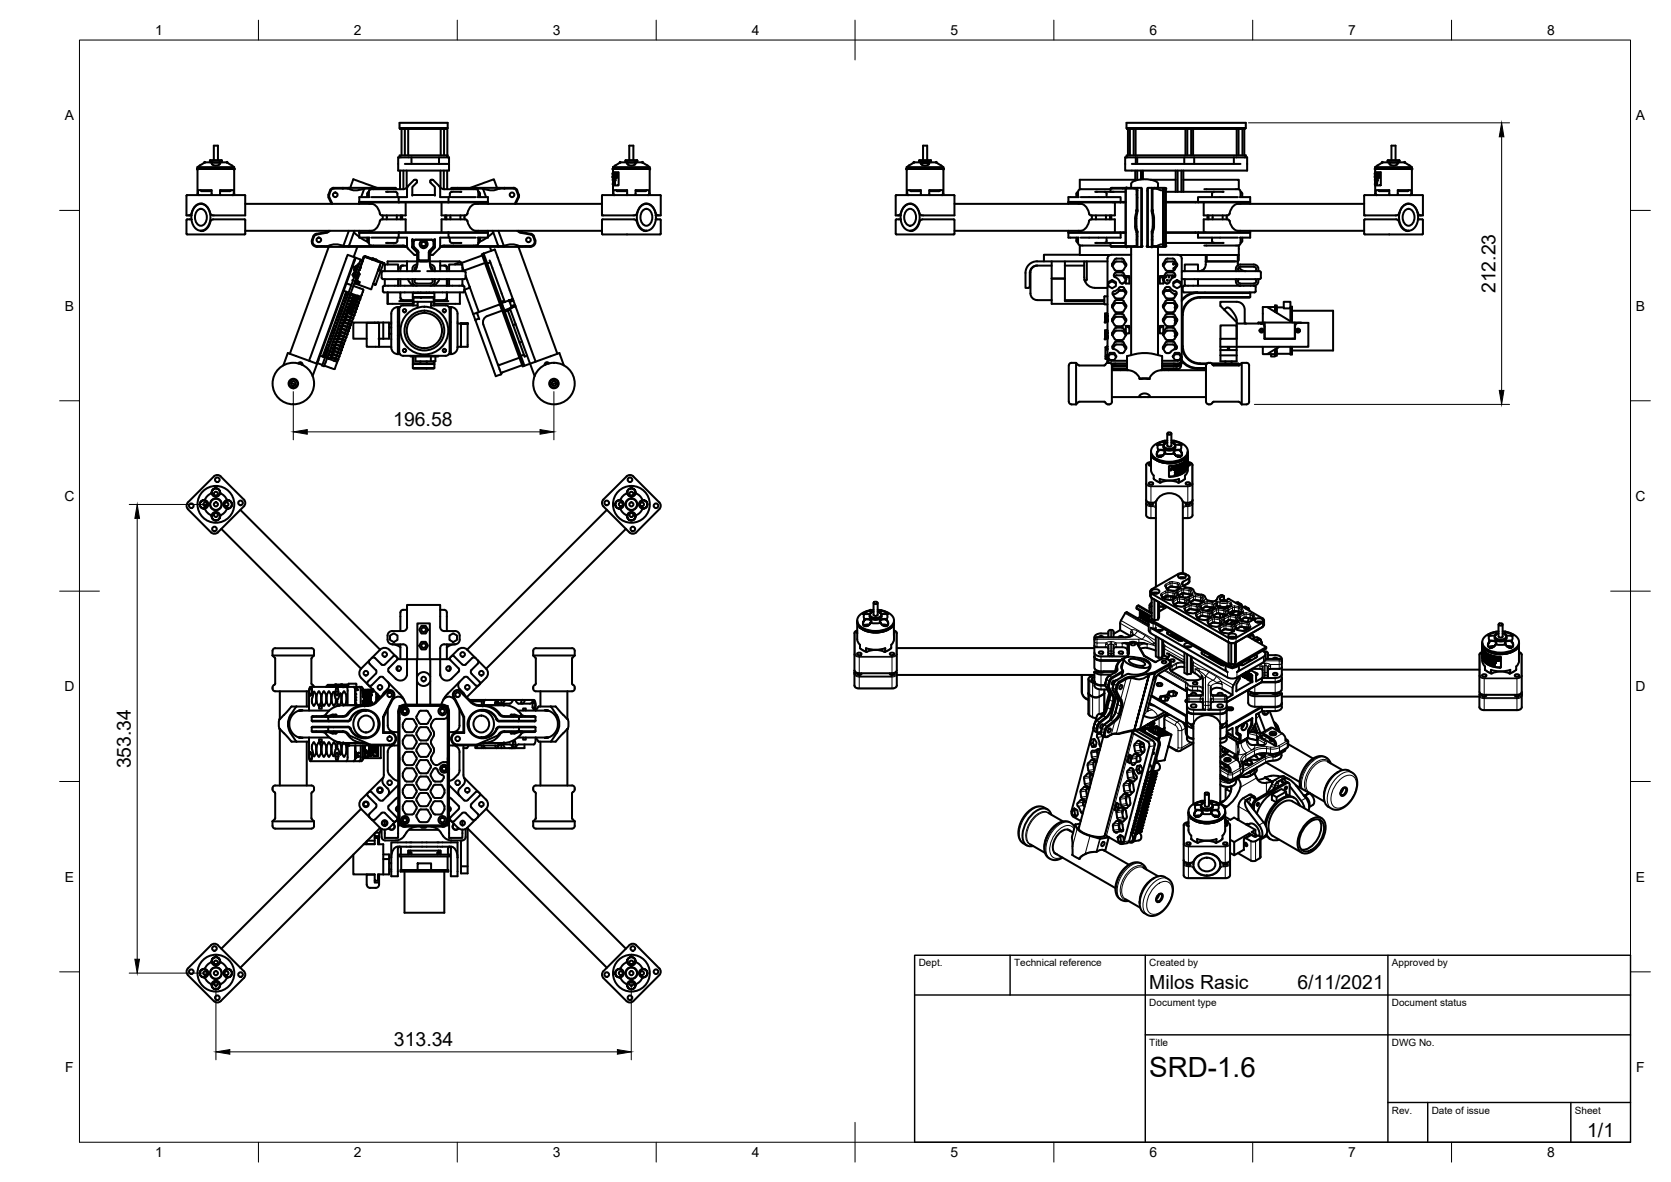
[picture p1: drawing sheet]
<svg xmlns="http://www.w3.org/2000/svg" width="420mm" height="297mm" viewBox="0 0 420 297" stroke-linecap="round" stroke-linejoin="round" font-family="sans-serif">
<defs><g id="words">
<text font-size="7" x="289" y="270.6">SRD-1.6</text>
<g font-size="4.9">
<text x="376" y="73.7" transform="rotate(-90 376 73.7)">212.23</text>
<text x="98.9" y="107">196.58</text>
<text x="32.9" y="193.1" transform="rotate(-90 32.9 193.1)">353.34</text>
<text x="289" y="248.5">Milos Rasic</text>
<text x="326.2" y="248.5">6/11/2021</text>
<text x="99.1" y="262.8">313.34</text>
<text x="399.1" y="285.7">1/1</text>
</g>
<g font-size="3.5">
<text x="39" y="8.8">1</text>
<text x="89" y="8.8">2</text>
<text x="139" y="8.8">3</text>
<text x="189" y="8.8">4</text>
<text x="239" y="8.8">5</text>
<text x="289" y="8.8">6</text>
<text x="339" y="8.8">7</text>
<text x="389" y="8.8">8</text>
<text x="16.3" y="30.2">A</text>
<text x="411.3" y="30.2">A</text>
<text x="16.3" y="78">B</text>
<text x="411.3" y="78">B</text>
<text x="16.2" y="125.9">C</text>
<text x="411.2" y="125.9">C</text>
<text x="16.2" y="173.7">D</text>
<text x="411.2" y="173.7">D</text>
<text x="16.3" y="221.6">E</text>
<text x="411.3" y="221.6">E</text>
<text x="16.4" y="269.4">F</text>
<text x="411.4" y="269.4">F</text>
<text x="39" y="290.8">1</text>
<text x="89" y="290.8">2</text>
<text x="139" y="290.8">3</text>
<text x="189" y="290.8">4</text>
<text x="239" y="290.8">5</text>
<text x="289" y="290.8">6</text>
<text x="339" y="290.8">7</text>
<text x="389" y="290.8">8</text>
</g>
<g font-size="2.5">
<text x="231" y="242.9">Dept.</text>
<text x="255" y="242.9">Technical reference</text>
<text x="289" y="242.9">Created by</text>
<text x="350" y="242.9">Approved by</text>
<text x="289" y="252.8">Document type</text>
<text x="350" y="252.8">Document status</text>
<text x="289" y="262.9">Title</text>
<text x="350" y="262.9">DWG No.</text>
<text x="350" y="279.9">Rev.</text>
<text x="360" y="279.9">Date of issue</text>
<text x="396" y="279.9">Sheet</text>
</g>
</g></defs>
<!-- layer: Visible -->
<g fill="none" stroke="#000" stroke-width=".51">
<path d="M100.5 39.5h-.4v3.4h12.8v-3.4h-.3M100.5 39h12.1v.5h-12.1zM100.5 32.2v-1.3h12.1v1.3M100.5 32.2h12.1l-.2 .2h-11.8zM101 32.4v6.6M101.8 32.4v6.6M102.6 32.4v6.6M103.5 39.5v1.7M110.4 39.5v1.7M110.8 32.4v6.6M111.7 32.4v6.6M112.4 32.4l.1 6.6"/>
<path d="M283.3 39.5h-.4v3.4h30.7v-3.4h-.4M283.3 39h29.9v.5h-29.9zM283.3 32.2v-1.3h29.9v1.3M283.3 32.2h29.9l-.1 .2h-29.7zM283.6 32.4v6.6M284.1 32.4v6.6M285.1 32.4v6.6M285.5 32.4v6.6M285.6 39.5v1.7M285.9 39.5v1.7M297.8 39.5v1.7M298.1 32.4v6.6"/>
<path d="M298.5 32.4v6.6M299.5 32.4v6.6M300 32.4v6.6M300.3 39.5v1.7M310.2 39.5v1.7M311 32.4v6.6M311.4 32.4v6.6M312.4 32.4v6.6M312.9 32.4v6.6M46.9 55.3v3.4M47.6 54.1h.6M48.1 55.1h-1l-.2 .2"/>
<path d="M48.1 54.1h.1M48.2 55.1h.1M49 52a2.1 2.1 0 0 1 2.2-.6 2.1 2.1 0 0 1 1.5 1.7 3.8 3.8 0 0 1-1.6 4.8 2.45 2.45 0 0 1-2.9-2.5 4.3 4.3 0 0 1 .8-3.4zM49.7 42.5h9.2M49.7 42h9.2M49.7 42v6.7l.3 .3M49.8 52.8a1.39 1.39 0 0 1 1.5-.1 1.39 1.39 0 0 1 .7 1.3 1.87 1.87 0 0 1-1.9 2.7 2.51 2.51 0 0 1-.3-3.9zM50.1 49l-.3-.2v-1h3.4v1.2M50.4 47.8l.3 .2h2.4l.1-.2M50.5 51.2h.5M50.5 58h.6M52.8 40.4h3"/>
<path d="M53.3 40.9l.1 .5M53.8 40.3v-3.7h1v3.7M55.3 40.9l-.2 .5M55.4 40.8l-2.1 .1M55.4 40.8h-3.9l-1.8 1.2M55.4 40.8l-.2 .5-.8 .3-1-.2-.2-.3 .1-.2M55.4 40.8h1.7l1.8 1.2v.5M55.4 49l-.1-1.2h3.5v1l-.4 .2M55.4 47.8v.2h2.5l.2-.2M55.4 49l-8.5 .1v5h.7M55.4 49l6.2 .1 .1 5h-6.8a2.41 2.41 0 0 1-2-.4 2.63 2.63 0 0 0-2.9-2.5 3.7 3.7 0 0 0-2 2.7l-.4 .2M55.8 40.4l-2.9-.1-.1 .5"/>
<path d="M55.8 40.4v.4M58.9 42.5v6.2l-.3 .3M61.7 55.3v3.4M61.7 51.2h31.9M61.7 58h31.9M61.7 58.7l-.2 .2h-14.4l-.2-.2M61.7 55.3l-.2-.2h-8.1l-.4 .3-.9 2-.9 .6-.6 .1M79.5 58.7a2.05 2.05 0 0 0-1 2.5l.3 .5a2.31 2.31 0 0 0 2 .3h6.9M81.8 58.6l-2.5 .4-.7 1.3M82.1 58.3l-2.6 .5M82.1 58.5h-.3M82.7 58l-.6 .3"/>
<path d="M83 58l-.9 .5M87.6 47.2h-3.7l-.8 .4-.6 1.8 .9 1.8M87.6 47.2h.1M87.6 47.2h.3M87.7 58l-1.4 3.9M87.7 47.4l1.3 .4h1.2l1.4-.4M88.1 47.2l.7-2.2 6 2.2M89 58.3l1.3 1.2M89 58.3l-1.3 3.5M89.1 58l-.1 .3M90.3 51.2v-.3h32.4v.3M90.3 58v.4h32.4v-.4"/>
<path d="M90.3 58.5h9.9v1.2M90.3 58.5v1.2h2.6M90.3 50.7l.2 .2M90.4 50.8l-.2 .4M90.5 58.4l-.2 .1M90.6 59.7l1.8 1M91.6 47.4h.1M91.6 47.4h1.4l.1-.2h-5.2l-.2 .2h-4l-.5 .5-.5 1.3 .9 2M91.6 47.4l-.8 2.1M92.3 59.7l.1 1.1 .3 .2M92.3 49.3l-.1 .2M92.8 59.7v1.3a.67 .67 0 0 0 .6 .7h7.9"/>
<path d="M92.8 48.1l-.4 .4-.1 1M92.8 58a2.6 2.6 0 0 0 2.7-2.5l.4-.4h6.1v3.3M92.9 49.5h-2.6v1.2M93 47.4h6.6M93 47.4l-.2 .5M93.1 47.2h6.3l.2 .3M93.4 59.7h6.1M93.4 49.5h6.1M96.2 54.1v1M97 48.2h2.2a.56 .56 0 0 1 .7 .5v.8M97.2 54.1v1M99.8 54.1v1"/>
<path d="M99.8 59.7h2.5l.2 2.6 1.6 1.7h.7v-.7M99.8 49.5h.4v1.2h-9.9M99.9 59.7v.8a.59 .59 0 0 1-.7 .6h-2.2M100.2 58.4v.1h12.6v-.1M100.2 50.9v-.2h12.6v.2M100.6 42.9v4.6M100.8 54.1v1M101.1 54.1v1M101.4 42.9v4.6M101.8 41.2h11.1M102 50.9v3.2h-6l-.5-.3a2.78 2.78 0 0 0-2.7-2.6M102.3 42.9v4.3"/>
<path d="M102.5 46.9l-.5 .5-.7 .1h-7.9a.63 .63 0 0 0-.6 .7v1.3M103.7 49v-2l1.1-1.2v-.4l-.2-.2h-.5l-1.6 1.7-.2 2.6h-2.1M103.7 49v.2M103.7 49h5.6M109.3 49v-2l-1.1-1.2v-.4l.2-.2h.5l1.7 1.7 .1 2.6h2.5M109.3 49v.2M110.5 46.9l.5 .5 .7 .1h7.9a.63 .63 0 0 1 .7 .7M110.8 42.9v4.3M111 50.9v3.2h6l.5-.3a3.3 3.3 0 0 1 2.3-2.6h.5M111.6 42.9v4.6M112 54.1v1M112.3 54.1v1"/>
<path d="M112.4 42.9v4.6M112.8 59.7h-2.1l-.1 2.6-1.8 1.7h-.5v-.7M112.8 49.5v1.2h9.9M113.1 59.7v.8a.58 .58 0 0 0 .7 .6h2.2M113.3 54.1v1M113.4 47.4h6.6M113.5 59.7h6.1M113.5 49.5h6.1M115.8 54.1v1M116 48.2h-2.2a.56 .56 0 0 0-.7 .5v.8M116.8 54.1v1M118.3 47.2l5.9-2.2 .8 2.2"/>
<path d="M119.4 51.2h32M119.4 58h32M119.9 47.2h-6.3l-.2 .3M120 47.4l.2 .5M120 47.4h1.5M120 47.4l-.1-.2h5.2l.2 .2M120.1 49.5h2.6v1.2M120.3 58a2.64 2.64 0 0 1-2.8-2.5l-.4-.4h-6.1v3.3M120.3 48.2v1.3M120.3 59.7v1.4M120.3 48.1v.1M120.3 48.2l.4 .3v1"/>
<path d="M120.7 59.7v1.1l-.4 .2a.67 .67 0 0 1-.7 .7h-7.9M120.7 49.3l.1 .2M121.4 47.4l.8 2.1M122.4 59.7l-1.7 1M122.6 58.4l.1 .1M122.7 50.8l.1 .4M122.7 58.5h-9.9v1.2h.4M122.7 58.5v1.2h-2.6M122.7 50.7l-.1 .2M123.9 58l1.4 3.8M124 58.3l-1.3 1.2M125.1 47.2h4a.95 .95 0 0 1 1 .6l.4 1.6-.8 1.8"/>
<path d="M125.3 47.4l-1.3 .4h-1.2l-1.4-.4M125.3 47.4h.3M125.3 58l1.4 3.8M125.6 47.4h.1M125.7 47.4h3.4l.7 .3 .5 1.7-.9 1.8M130 58l.7 .4 3 .6 .7 1.3M130.4 58l.7 .3 2.4 .5M133.5 58.7l.2 .1a2.23 2.23 0 0 1 .7 2.7l-.2 .2a2.33 2.33 0 0 1-2 .3h-1.7l.1-.1M151.4 55.3l.1-.2h8.1l.4 .3 1 2 .8 .6 .6 .1M151.4 55.3v3.4M151.4 49.1l14.6-.1 .2 .2-.1 4.9a1 1 0 0 1-1.3-.7 2.25 2.25 0 0 0-1.3-2 2.25 2.25 0 0 0-2.4 .4l-.7 1a1.29 1.29 0 0 1-1.7 1.3h-7.3zM154.1 45.3v.8"/>
<path d="M154.1 45.4v.3zM154.1 45.7v.3zM154.1 46h.1M154.1 45.2v1.1zM154.1 45.2v1.1M154.1 43.5l.1 1.1zM154.1 43.8v.5M154.1 43.3l1.5 .1v3.1l-1.5 .1M154.1 42l1.5-1a6 6 0 0 1 3.3-.2h2.6l1.9 1.2v.5M154.1 42.5h9.3M154.1 42h9.3M154.1 44.3v.3"/>
<path d="M154.1 44.6v4.1l.4 .3M154.1 42v2.3M154.2 43.5v1.3zM154.2 45.2v.5M154.2 43.6h.3l-.1 1zM154.2 43.5v1.3M154.2 45.8v.4M154.4 45.2v1M154.4 43.7v.9M154.4 45.2l-.2 .5v-.5v1v-.4l.2 .4v-1l.2 1 .1-1-.1 1M154.4 45.2l.1 .8M154.5 43.6v.1"/>
<path d="M154.6 49l-.3-.2-.1-1h3.5v1.2M154.7 45.2l-.2 .9-.1-.9M154.7 43.6l.1 1M154.7 43.6v.9M154.7 43.6l-.1 1 .2-.1M154.9 43.8l.1-.2h.2l.1 .6-.1 .4h-.3v-.2M154.9 44.4l.1 .1M154.9 47.8l.3 .2h2.4v-.2M155 44.1h.1M155 43.7l.2 .2-.2 .2M155 44.1l.2 .3h-.3M155 43.7l-.1 .1"/>
<path d="M155 43.5l.2 .2 .1 .5-.3 .4M157.2 40.4h3.1M157.7 40.8h2.1v.2l-.2 .4-1 .2-.8-.3zM157.8 40.9l.1 .5M158.2 40.3v-3.7h1.1v3.7M159.7 40.9l-.1 .5M159.8 49v-1.2h3.4v1l-.3 .2M159.9 47.8v.2h2.4l.3-.2M160.3 40.4l-3-.1-.1 .5M160.3 40.4v.4M161 52a2.1 2.1 0 0 1 2.2-.6 2.1 2.1 0 0 1 1.5 1.7 3.8 3.8 0 0 1-1.6 4.8 2.45 2.45 0 0 1-2.9-2.5 4.3 4.3 0 0 1 .8-3.4zM161.8 52.8a1.39 1.39 0 0 1 1.5-.1 1.39 1.39 0 0 1 .7 1.3 1.87 1.87 0 0 1-1.9 2.7 2.51 2.51 0 0 1-.3-3.9z"/>
<path d="M161.9 58h.6M162 51.2h.5M163.4 42.5v6.2l-.4 .3M164.9 54.1h.6M164.9 55.1h1.1l.1 .2M164.9 54.1h.1M164.9 55.1h.1M166.1 55.3v3.4M166.1 58.7l-.1 .2h-14.5l-.1-.2M225.2 55.3v3.4M225.2 58.7l.2 .2M225.4 55.1h1.1"/>
<path d="M225.4 55.1l-.2 .2M225.9 54.1h-.7l.1-5.1 14.7 .1v5h-8.2M225.9 54.1h.6M225.9 54.1l.5-.4a2.63 2.63 0 0 1 2.9-2.5 3.2 3.2 0 0 1 1.9 2.5l.6 .4M226.5 54.1h.1M226.5 55.1h.1M227.3 52a2.1 2.1 0 0 1 2.2-.6 2.1 2.1 0 0 1 1.5 1.7 3.8 3.8 0 0 1-1.6 4.8 2.45 2.45 0 0 1-2.9-2.5 4.3 4.3 0 0 1 .8-3.4zM228 42.5h9.2M228 42h9.2M228 42v6.7l.3 .3M228.1 52.8a1.39 1.39 0 0 1 1.5-.1 1.39 1.39 0 0 1 .7 1.3 1.87 1.87 0 0 1-1.9 2.7 2.51 2.51 0 0 1-.3-3.9zM228.5 49l-.4-.2v-1h3.4v1.2"/>
<path d="M228.8 47.8l.2 .2h2.5v-.2M228.8 51.2h.5M228.8 58h.6M231.1 40.4h3M231.6 40.9l2.1-.1h-3.9l-1.8 1.2M231.6 40.9l-.1 .1 .3 .4 .9 .2 .8-.3 .2-.5h1.7l1.8 1.2v.5M231.6 40.9l.2 .5M232.1 40.3v-3.7h1v3.7M233.6 40.9l-.2 .5M233.7 49v-1.2h3.4v1l-.4 .2M233.7 47.8l.1 .2h2.4l.3-.2M234.1 40.4l-2.9-.1-.1 .5"/>
<path d="M234.1 40.4v.4M237.2 42.5v6.2l-.3 .3M240 58.7l-.2 .2h-14.4M240 55.3l-.2-.2h-8.1l-.3 .3-1 2-.8 .6-.6 .1M240 51.2h31.9M240 58h31.9M240 55.3v3.4M268.6 58v.4h14.4M268.6 58.5h13.2v1.2h-3.7M268.6 58.5v1.2h2.7M268.6 50.7h13.2l-.1 .2M268.6 50.7l.2 .2"/>
<path d="M268.8 58.4l-.2 .1M270.6 48.7v.8M270.6 59.7v.8M271.1 48.2v1.3M271.1 59.7v1.4M271.1 48.2l-.4 .5M271.1 58a2.6 2.6 0 0 0 2.8-2.5l.4-.4h6v3.3M271.3 49.5h-2.7v1.2M271.7 59.7h6.2M271.7 49.5h6.2M274.5 54.1v1M275.4 48.2h2.3"/>
<path d="M275.5 54.1v1M277.7 48.2h2.3M277.8 48.2l.4 .2 .1 .3M278.1 54.1v1M278.1 49.5h3.7v1.2h1.2M278.2 48.7v.8M278.2 59.7v.8M279.1 54.1v1M279.2 47.5h-7a.84 .84 0 0 0-1.1 .4v.3M279.4 54.1v1M279.6 48.2h3.4M280.3 50.9v3.2h-6l-.4-.3a2.78 2.78 0 0 0-2.8-2.6"/>
<path d="M281.7 50.9h-13.1v.3M281.7 58.4l1.3 .1M281.7 50.9h1.3M283 47.4v14.4l.3 .2M283 47.4h2.8M283.3 47.2h-3.9l-.2 .2v.8M283.3 47.2l-.3 .2h-3.8M283.3 47.2h3.7M283.3 47.2l-.3 .2M284.4 47.2v-1a2.67 2.67 0 0 1 2.6-1.1l2.9 .2a1.43 1.43 0 0 1 1.3 .9v1M284.6 41.2h27.3M285.5 45.2h-14v2.4"/>
<path d="M285.5 42.9v2.5M285.9 42.9v2.3M286 53.1l-.3 1.4v2.6l.3 1.1v3.8l-.2-.2h-6.6l.2 .2h7.6M286 53.1v-5.9l-.2 .2v5.5l-.4 1.8v2.4l.4 1.3v3.4M286 53.1h.1M286.9 42.9v2.2M287 47.2v14.8M287 47.2l.1 .2v14.5l-.1 .1M287.4 42.9v2.1M288.6 47.2l-.1 .2v14.5l.1 .1M289.3 45.2h6.3M289.6 47.2l.2 .2v5.5l.4 1.8v2.5l-.4 1.2v3.4l-.2 .2v-3.9l.3-1.2v-2.1l-.3-1.6z"/>
<path d="M289.6 53.1h.1M289.8 47.4h1.1M290.7 47.2h-2.1v14.8M290.9 47.4l-.2-.2h2.3l.2 .2h-.7M290.9 47.4a1.4 1.4 0 0 0 1.6 .3l.1-.3M292.5 47.4h.1M292.5 47.4v14.5zM293.2 50.9h21.1v.3M293.2 58.5h8v1.2h3.7M293.2 50.7l8.1 .2M293.2 48.2h12M293.2 47.4v14.4"/>
<path d="M295.6 42.9v5.3M296.1 42.9v5.3M297.1 42.9v5.3M297.5 45.2h14v2.4M297.5 42.9v5.3M301.3 58.4l-.1 .1h13.1M302.7 50.9v3.2h6l.3-.1 .2-.4M302.8 47.5h8.5a.67 .67 0 0 1 .6 .7M303.6 54.1v1M303.9 54.1v1M304.8 59.7v1.1l.5 .2M304.9 49.5h-3.7v1.2h13.1"/>
<path d="M304.9 54.1v1M305.1 59.7h6.2M305.1 49.5h6.2M305.2 48.2h2.4M305.3 48.2l-.5 .2v1.1M307.4 54.1v1M308.5 54.1v1M309.2 55.6a2.59 2.59 0 0 0 2.7 2.4M309.2 55.6l-.5-.5h-6v3.3M311.1 51.2h31.9M311.1 58h31.9M311.7 49.5h2.6v1.2"/>
<path d="M311.9 51.2a2.46 2.46 0 0 0-2.7 2.4M311.9 48.2v1.3M311.9 59.7v1.4M311.9 48.2l.4 .3 .1 1M312.4 59.7l-.1 1.1-.4 .2M314.2 58.4l.1 .1M314.3 58v.4h-21.1M314.3 58.5v1.2h-2.6M314.3 50.7l-.1 .2M343 55.3v3.4M343 55.3l.2-.2h8.1l.3 .3 1 2 .8 .6 .6 .1M343 58.7l.2 .2h14.4l.2-.2"/>
<path d="M343 49.1l14.7-.1 .1 .2v4.9a1.02 1.02 0 0 1-1.3-.7 2.25 2.25 0 0 0-1.4-2 2.25 2.25 0 0 0-2.3 .4l-.7 1a1.29 1.29 0 0 1-1.8 1.3h-7.3zM345.8 45.3v.8M345.8 45.4v.3zM345.8 45.7v.3zM345.8 46h.1M345.8 45.2v1.1zM345.8 45.2v.5M345.8 43.5v1.1zM345.8 43.8v.5M345.8 43.3l1.4 .1v3.1l-1.4 .1M345.8 42l1.5-1a6.2 6.2 0 0 1 3.2-.2h2.7l1.8 1.2v.5M345.8 42.5h9.2"/>
<path d="M345.8 42h9.2M345.8 44.3v.3M345.8 44.6v4.1l.3 .3M345.8 42v2.3M345.8 45.7v.6M345.9 43.5l-.1 1.3zM345.9 45.2v.5M345.9 43.5l-.1 1.3M345.9 45.8v.4M345.9 43.6h.2l-.1 1zM346 45.2v1M346 43.7v.9"/>
<path d="M346.1 45.2l-.2 .5-.1-.5v1l.1-.4 .1 .4v-1l.2 1 .2-1-.2 1M346.1 45.2l.1 .8M346.1 43.6v.1M346.2 49l-.3-.2v-1h3.4v1.2M346.4 43.6v1M346.4 43.6v.9M346.4 43.6l-.2 .1v.9l.2-.1M346.4 45.2l-.2 .9-.1-.9M346.5 47.8l.3 .2h2.4l.1-.2M346.7 43.7l.1 .6-.3 .1M346.7 43.7l-.2 .1v-.2h.3l.1 .6-.1 .4h-.2l-.1-.2 .2 .1M346.7 43.7l-.1 .1"/>
<path d="M346.7 44.1h.1M346.7 43.5l.2 .2v.7l-.2 .2M348.9 40.4h3M349.3 40.8h2.2v.2l-.5 .5-.7 .1-.8-.3zM349.4 40.9l.1 .5M349.9 40.3v-3.7h1v3.7M351.4 40.9l-.2 .5M351.5 49v-1.2h3.4v1l-.4 .2M351.5 47.8v.2h2.5l.2-.2M351.9 40.4l-2.9-.1-.1 .5M351.9 40.4v.4M352.7 52a2.1 2.1 0 0 1 2.2-.6 2.1 2.1 0 0 1 1.4 1.7 3.8 3.8 0 0 1-1.6 4.8 2.45 2.45 0 0 1-2.9-2.5 4.3 4.3 0 0 1 .9-3.4z"/>
<path d="M353.4 52.8a1.39 1.39 0 0 1 1.5-.1 1.39 1.39 0 0 1 .7 1.3 1.87 1.87 0 0 1-1.8 2.7 2.51 2.51 0 0 1-.4-3.9zM353.6 58h.6M353.7 51.2h.5M355 42.5v6.2l-.3 .3M356.5 55.1h1.1l.2 .2M356.5 54.1h.6M356.5 55.1h.1M357.8 55.3v3.4M78.7 60.3a1.13 1.13 0 0 0 1 1.5l2.7 .1M82.4 61.9l.1 .1M82.7 62l-9.8 26.9M85.1 79.7l.3 .1"/>
<path d="M85.2 79.5h-.2l.1 .2M85.4 78.9l.3 .1M85.5 79.6l-.3-.1-.1 .2M85.5 78.7h-.2l.1 .2M85.7 78.1l.3 .1M85.7 78.8l-.2-.1-.1 .2M85.8 77.9l-.3 .1 .2 .1M86 77.3l.3 .1M86 79.6l.8 .3M86 78l-.2-.1-.1 .2M86 77.1l-.2 .1 .2 .1M86.1 79.5l.8 .3"/>
<path d="M86.1 79.4l.8 .2M86.3 76.5l.3 .1M86.3 61.8h1.4M86.3 61.8v.1M86.3 78.8l.8 .3M86.3 61.8l-1.1-.3-1.1-.1-1.6 .4M86.3 77.2l-.3-.1v.2M86.3 76.3h-.1l.1 .2M86.4 78.7l.8 .4M86.4 78.6l.8 .3M86.4 73.1l1.3 .4M86.6 75.7l.2 .1"/>
<path d="M86.6 76.4l-.3-.1v.2M86.6 78l.8 .3M86.6 75.5l-.2 .1 .2 .1M86.7 77.9l.7 .3M86.7 77.8l.8 .2M86.8 74.9l.3 .1M86.9 79.8l-.1 .3M86.9 77.2l.8 .3M86.9 75.6l-.3-.1v.2M86.9 74.7l-.2 .1 .1 .1M86.9 79.6l-.1 .2M87 77.1l.7 .3"/>
<path d="M87 79.6l-.2 .5M87 79.8l-.2 .3M87 79.5l1.6 .6M87 79.8l.1-.3-.2 .6M87 79.8h.1M87 79.8h-.1M87 77l1.3 .5M87 79.5h.1M87 79.5l-.1 .1M87 73.3l-5.9 16.3M87.1 79.5h-.1M87.1 79.1h.1"/>
<path d="M87.1 71.2l1.2 .5M87.1 79.1l-.1 .2 1.7 .6M87.1 74.1l.3 .1M87.1 79.1v.2M87.2 78.9v.2M87.2 76.4l.8 .3M87.2 74.8l-.3-.1-.1 .2M87.2 73.9h-.2l.1 .2M87.2 76.3l.8 .3M87.2 79.1v.1M87.2 78.7l1.7 .6M87.3 76.2l.8 .3"/>
<path d="M87.3 78.5l1.7 .6M87.4 78.2l.9 .3M87.5 74l-.3-.1-.1 .2M87.5 75.6l.8 .3M87.5 75.5l.8 .3M87.5 77.9l1.7 .6M87.6 75.4l.7 .3M87.6 77.7l1.7 .6M87.7 61.8v.2h14.2l.2-.1M87.7 61.8h14.2M87.8 74.8l.7 .3M87.8 74.7l.8 .3"/>
<path d="M87.8 77.1l1.7 .6M87.9 74.6l.7 .3M87.9 78h-.4l.4 .1M87.9 76.9l1.7 .6M88 78.4h.1M88 77.7l-.3-.1 .3 .2M88 78.4l.3 .2M88 76.5l1.1 .4v-.3M88.1 74l1.8 .7-.2 .1M88.1 78.4l.2 .2M88.1 73.9l.8 .3-.3 .7-5.5 15.2-.8-.3M88.1 76.3l1.7 .6"/>
<path d="M88.1 73.9h.1M88.1 78.1l-.1 .3M88.1 79.9l-.2 .6M88.2 73.9h-.1M88.2 78.1l-.2 .3M88.2 73.7l2.4 .9 .2-.1M88.2 76.1l1.7 .6M88.3 77.5l-.1 .4M88.3 75.7l.5 .3M88.3 77.5h.1M88.3 77.6l.4 .1-.1 .3M88.4 77.3l-.1 .2"/>
<path d="M88.4 75.5l1.7 .6M88.4 78.2l-.1 .3M88.4 79.1l-.2 .6M88.5 75.3l1.6 .6M88.5 73.8l-.1 .2M88.5 78.2l-.2 .4M88.5 75.7l.1 .1M88.5 75.7l.2 .1M88.6 75.1l.4 .2M88.6 77.7l-.1 .3M88.6 75.8h.1M88.6 75.8l.2 .1-.1-.1"/>
<path d="M88.6 75.6l-.1 .1M88.6 74.9l.4 .2 .1 .4M88.6 67l.6 .2M88.7 69.1l.2 .3M88.7 75.8h.1M88.7 69l-.1 .1M88.7 79.9l-.1 .2M88.7 79.9l.1 .1M88.7 74.7l1.7 .6M88.7 78.3l-.2 .6M88.7 75.2l.2 .1M88.7 75.2l.1 .1"/>
<path d="M88.7 75.2v.2M88.7 75.6v.2M88.8 77.4l-.1 .3-.4-.2M88.8 74.5l1.6 .6M88.8 70.4l-.1-.1 .1 .2M88.8 75.2l.3 .1M88.8 80l-.2 .1M88.8 75.3v.1M88.9 71.8l2.5 1-.8 2.4M88.9 75.3h-.1M88.9 75.3h.2M88.9 69.4h.1"/>
<path d="M88.9 79.3h.2M89 69.4h.1M89 79.1h.1M89 79.1l-.1 .2M89 77.5l-.2 .6M89 68.9l-.3 .1M89 79.3l-.2 .6M89.1 68.9v.1M89.1 75.7l-.4 .3-.4-.1M89.1 69h.1M89.1 69.1h-.2h.2M89.1 67.5l-.1 .4 .6 .3"/>
<path d="M89.1 69.6l-.1-.1 .1 .2M89.1 67.5l.3 .1M89.1 79.1v.2M89.1 68.5l.1 .1M89.2 76.6l-.1 .1M89.2 67.3l-.1 .2M89.2 67.3l.2 .1M89.2 76.2v.3M89.2 68.6h.1M89.2 68.6l-.3 .1 .2 .2M89.2 76.7v.1M89.3 69.1h-.2l.1 .1"/>
<path d="M89.3 68l.1 .1M89.3 64.7l.1 .2-.2 .6-9.3 25.4-.3 .5zM89.3 78.3l-.1 .2M89.3 78.3l.1 .2h-.2M89.3 68.2l.3 .2M89.3 70.7h.1M89.3 76.7l-.2 .6M89.3 67l-.1 .3M89.3 68.2h-.1l.4 .1M89.3 70.6h.1M89.3 67h.2M89.3 68.8l-.1 .1h.1"/>
<path d="M89.3 78.5l-.2 .6M89.4 68.5v-.2l.1 .1-.2 .2 .1 .2M89.4 76.3l-.2-.1-.1 .2M89.5 68.1l.1 .1M89.5 77.7h.2M89.5 67l.5 .2M89.5 75.9l-.2 .6 .3-.6M89.6 69.9h.1M89.6 77.5l-.1 .2M89.6 77.5l.1 .1M89.6 69.8h.1M89.6 77.7l-.2 .6"/>
<path d="M89.6 75l-.1 .3 .2 .1M89.7 77.6v.1M89.7 74.8h.1M89.7 75.1l-.1 .2M89.8 69.3h.1M89.8 74.3l.2 .4M89.8 75.1l-.2 .6M89.8 67.6l-.4-.2v.2l.4 .1M89.9 62l-1 2.6M89.9 76.7l-.1 .2M89.9 76.7l.1 .2h-.2M89.9 69.1h.1"/>
<path d="M89.9 75.1l-.3 .6M89.9 69.3l-.3 .4M89.9 74.9h.1M89.9 68.9l.4 .2M89.9 76.9l-.2 .6M90 68.7l.5 .2-.2 .2M90 69.8l-.3-.1-.5 1.4 .3 .1M90 66.8h-.4l-.1 .2M90.1 70.7l.3 .2-.1 .4-.4-.2zM90.1 76.1h.1M90.1 68.5h.1M90.1 70.7l-.1 .3 .3 .2 .1-.3"/>
<path d="M90.1 74.4l-.2 .5M90.1 75.9v.2M90.1 75.9l.1 .2M90.2 68.5l-.2 .1M90.2 76.1l-.2 .7M90.2 68.5v.1M90.3 66.3h-.2l.1 .2M90.3 67.8l.1 .1M90.3 67.8h.1M90.4 75.3h.1M90.4 67.5l.1 .1M90.4 75.1v.2"/>
<path d="M90.4 75.1l.2 .1M90.5 75.3l-.2 .7M90.6 75.2l-.1 .1M90.7 65.3l.5 .2-9.6 26.4-.1 .1-.5-.1zM90.7 65.2l-3.3-1.2-9.7 26.7 2 .7-1.1 3.1M90.7 67.1l-.3 .8M90.7 66.7h.1M90.8 66.5h.1M90.9 66.2h.1M91 74l-.1 .2M91.2 65.6l-.2 .4M91.2 73.2v.2"/>
<path d="M91.4 64.6h.1M91.4 64.6l-.3 .8M91.6 64.5l-.4 .9M91.6 64.5l-.9 2.6M91.6 64.5l4.1 1.5M91.6 64.5l-.3 .8M91.9 64.4l-.1 .1h.1M91.9 64.4h.1M91.9 64.5h.1M91.9 64.5v.1M91.9 64.5l.6 .3M91.9 64.4l.2 .2"/>
<path d="M92.2 64.6v.1M92.3 64.5l1.2 .5zM93.5 65.1l.1 .1M93.6 65.1l-.1 .1M93.6 65.2l.1-.3 1 .4-.1 .3M93.7 65l1 .3M94.3 71.5h.1M94.4 71.4l-.6-.1 .5 .2M94.5 71.4l-.1 .1M94.7 65.6h.2M94.9 65.6v.1M94.9 65.6h-.2"/>
<path d="M94.9 65.5l1.3 .5zM95.5 66.6l-.3 1.5v-.5M95.7 66l-2.4 6.7-3.8-1.4 .7-1.8-.4-.2 .1-.3M95.9 68.5v1.3M96 69.8l.3 .4h20.4l.4-.4M96.2 66l.2 .2-1.9 5.2-.2-.1M96.3 66.2l.4-.1-.3 .1M96.4 66.1h.1M96.4 66.1l-.1 .1M96.8 70.2v1.6M96.8 68.1v-1.6h3.3v1.6M96.8 71.8h3.3"/>
<path d="M96.8 71.8l-.5 .2v1.2a.88 .88 0 0 0 1.1 .3h18.2a.91 .91 0 0 0 1.2-.3M97.5 73.5v2.9h6.3M97.5 73.5v2.9M100 77.2h.6l-.5 .3M100 77.5v11.2M100 77.2a1.66 1.66 0 0 0-1.6 1.6v8.5a1.66 1.66 0 0 0 1.6 1.7M100.1 70.2v1.6M100.1 71.8h12.8M100.4 75.7h3.4M100.7 73.5v1.2M100.7 67.1v1M100.7 70.2v1.6"/>
<path d="M100.7 74.7a.67 .67 0 0 0 .7 .7h2.4M100.7 75v.7M101.4 61.7l.6 .2 .5 .4M101.4 66.7a.67 .67 0 0 0-.7 .7M102.3 65.7h-4.8v.8M102.3 66.7h-1.3l-.3 .4M102.3 65.7v2.4M102.3 65.7h2.6M102.6 70.1l.4 .8 .9 .9M103.7 60.2v2l1.1 1.1M103.7 60.2h5.6M103.7 60.1v.1"/>
<path d="M103.8 60.6v1.4h.2M103.8 70.1a1.17 1.17 0 0 0 1 1.7M103.8 74.6h5.4l-.1 .2h-5.1zM103.8 73.6v3.2M104 73.5l-.2 .1h5.4l-.1-.1M104 74.8v1.5M104 60.6h-.2v-.4v1.9l1.1 1.2v3.1l-.4 1.3-.3 .3-.6 .1M104.5 60.2l-.5 .4v1.4l1.2 1.2v2.2l-.3 .3h3.2l-.3-.3h-2.6M104.8 67l-.5 .3v.6M104.9 66.5a1.18 1.18 0 0 0-1.1 1.6M105 75.8h-1l-.1 1M105 77.3v-1.5h3.4v1.5"/>
<path d="M105 76.8l-3.6-.1a1.01 1.01 0 0 0-1 1v10.7M105.6 68.1h-9.3l-.3 .4M105.6 65.7h1.8M106.5 60.8a.6 .6 0 0 1 .6 .6 .6 .6 0 0 1-.6 .6M107.1 61.2a.6 .6 0 0 1-.4 .7 .6 .6 0 0 1-.8-.4M107.4 68.1h9.3M108.1 63.4v2.8M108.1 65.7h2.6M108.1 66.5a1.18 1.18 0 0 1 1.2 1.6M108.1 66.1l.4 1.6 .3 .3 .7 .1M108.2 67l.5 .3v.6M108.4 75.8h.6l.1 1"/>
<path d="M108.4 76.8l3.6-.1a1.01 1.01 0 0 1 1.1 1v10.7M108.5 60.2l.5 .4v1.4l-1.2 1.2v2.2M108.6 70.1a.62 .62 0 0 1 .2 .7 .62 .62 0 0 1-.6 .5h-3.4a.64 .64 0 0 1-.5-.5 .64 .64 0 0 1 .2-.7M109.1 74.8v1.5M109.2 73.6v3.2M109.2 75.7h3.5M109.2 60.2v.4h-.2M109.2 60.6v1.4h-.2M109.2 62l-1.1 1.4M109.3 70.1a1.17 1.17 0 0 1-1.1 1.7M109.3 60.2v2l-1.1 1.1M109.3 60.1v.1"/>
<path d="M110.5 70.1l-.7 1.1-.6 .6M110.7 65.7h4.9v.2M110.7 66.7l1.5 .1 .2 .3v1M110.7 65.7v2.4M111 61.9l.1 .1h19.4M111.1 61.8h14.2M111.7 66.7a.67 .67 0 0 1 .7 .7M111.7 61.7l-.7 .2-.5 .4M112.4 74.7a.67 .67 0 0 1-.7 .7h-2.5M112.4 73.5v1.2M112.4 70.2v1.6M112.4 74.7v1"/>
<path d="M112.4 73.5v2.2M112.9 77.2a1.77 1.77 0 0 1 2.1 1.6v8.5a1.77 1.77 0 0 1-2.1 1.7M112.9 77.2l.5 .3M112.9 70.2v1.6M112.9 68.1v-1.6h3.4v1.6M112.9 71.8h3.4M113.4 77.5v11.2l-.5 .3M115.6 73.5v2.9h-6.4M115.7 65.9l.3 .6M115.7 65.9l-1.3 .4v.2M115.7 65.9h.1M116.3 70.2v1.6"/>
<path d="M116.3 71.8h.3l.2 .3M116.3 67.1l.3 1M116.3 71.5l.1 .3M116.7 68.1l.4 .4v1.3M116.8 72.8l2.2 6.1 .9-.3M116.8 72.1v1.1M117.1 69.3l3.3 9.1M118.1 72.1l-.1 .2-1.2 .5M119 78.9l5.7 15.6 1.2-.4M121.1 63.9l.5-.2 10.3 28.2-.5 .2zM121.2 64.2l-5 1.8-.5-.1M121.6 63.7l2.8-1 4.5 12.4-.9 .4"/>
<path d="M121.9 66.1l-5 1.8-.2 .2M122.5 79.4a1.68 1.68 0 0 0-1 2.1l4.5 12.4-.1 .2M123.1 65.5l3.8 10.4M123.2 62l.3 1M123.3 65.9l-.8 .3M125.3 61.8h1.4M125.3 61.8v.2M125.7 76.5l-5.8 2.1 .6 1.6M125.8 76.7l.4 1.1M126.1 76.2l1.9-.7 .7 1.8-1.9 .7zM126.3 78l-3.8 1.4M126.7 61.8v.1"/>
<path d="M126.7 61.8l1.1-.3 1.2-.1 1.6 .4M126.8 75.6l-.8 .2M127.7 78.1l1.3 3.6M128.3 77.8l-1.4 .5M128.7 77.3l-.5 .2 5.1 13.9M128.7 77.3l.9-.3 5.1 13.9-1.4 .5M128.7 77.3h.1M128.9 75.1l.1 .3M129 75.4l.5 1.4M129 75.4l-.9 .3M129.1 75.6l-.9 .3M129.5 76.6l-1 .3"/>
<path d="M129.5 76.8l.1 .2M129.5 76.8l-.9 .3M130.4 62l9.7 26.9M134.4 60.3a1.13 1.13 0 0 1-1.1 1.5l-2.7 .1M260.8 66.7h3.6M260.8 66.7a2.08 2.08 0 0 0-1.9 2.8v2.5M260.8 66.7a1.66 1.66 0 0 0-1.7 1.7v5.3a1.66 1.66 0 0 0 1.7 1.7h3.6M264.4 65.7v10.7h13.3v-1.8M267.8 65.7v4.3h-3.4h3.4v5.7h9.9M267.8 66.7h4.8M267.8 75.4h9.9M270.7 60.5l.4 .5"/>
<path d="M271.1 61a.67 .67 0 0 0 .6 .7h7.5M271.5 61.7v2.4h7.7M271.5 64h-9v1.7M272.6 65.7v4M272.6 69.7l.1 .6M272.7 70.3l.2 .2 .3-.1 .1-4.7h-9.9a5.3 5.3 0 0 0-4.5 .6 3.9 3.9 0 0 0-1 3.7v2.4h.7l.3-.4M272.7 70.3a2.72 2.72 0 0 0 2.6 2.1l3.2-.1M273.3 65.7h5.2M275.4 61.1h2.3M277.7 76.4l.1 .1M277.7 61.1h2.3M277.8 76.5h.7"/>
<path d="M277.9 79.6v.1M277.9 79.7h.5M278.3 60.5l-.3 .5h-.2M278.3 79.5h.2M278.3 78.9h.1M278.3 78.8h.2M278.3 78.8h-.4v2.2h.6M278.3 78.8l.2 .4M278.4 78.9h.1M278.4 78.8h.1M278.4 79.5v.1M278.4 79.5h.1"/>
<path d="M278.4 79.5l.1 .1M278.4 79.6h.1M278.4 79.2h.1M278.5 79.6h.1M278.5 78.9h-.1M278.5 79.2h-.1M278.5 74.5l-.8 .1M278.7 70.9l.9-.5 1 .5v1l-1 .5-.9-.5zM279.2 61.1v.7M279.6 77.2l.7 1.1 .4 .2h1.5l.9-1.3M279.6 66.8l.7 1 .4 .3h1.5l.9-1.3M279.6 70.4v.3l1 .5"/>
<path d="M279.6 70.7l-.9 .5M279.7 76.7v.5M279.7 66.3v.5M279.7 77.3l.6-.9 .4-.3 1.5 .1 .9 1.1M280.1 74l-.2 .1M280.1 69l.5-.5h1.6l.9 1.1v-.2h.9v1.9h-.9v-.9M280.1 69v.4a3.8 3.8 0 0 1 1.7 1.8h.2M280.3 69.4l-.1 .2M280.3 65.2l-.7 1.1M280.3 69.4l.3-.2h1.5l.4 .2M280.3 65.2l.3-.2h1.5l.4 .2M280.7 75.4h1.4"/>
<path d="M280.7 78.9h1.4M280.7 79.6h1.4M280.7 65.7h1.4M280.7 65.7l-.4 .2-.6 1M280.7 79.6l-.4 .2-.6 1M280.7 78.9l-.4 .2-.7 1.1M280.7 75.4l-.4 .2-.7 1.1M281.3 73.1h1.2M281.4 73.1l-.6 .5-.7 .4M281.8 72.8l-.4 .3M282 71.2l.3 .1M282.1 65.7l.4 .2 .6 1"/>
<path d="M282.1 79.6l.4 .2 .6 1M282.1 78.9l.4 .2 .6 1.1M282.1 75.4l.4 .2 .6 1.1M282.2 72.8l.4 .3M282.5 73.1h.1M282.5 69.4l.6 1M282.5 65.2l.6 1.1M282.6 73.1l.5 .8M283 60.8l-.3 .3h-3.1M283.1 70.4l-.5 .7-.3 .1M283.1 69.6l.1 .2M283.1 69.4l.9 .5"/>
<path d="M283.1 73.2l-.5-.9a.92 .92 0 0 0-1.5 .3l-1.1 .7-.3 .3 .9 1.4h1.6l.9-1.3M283.1 69.8v.5M283.2 76.7v.5M283.2 73.2v.5M283.2 66.3v.5M283.2 70.3l-.1 .1M284.3 64h-4.8a.98 .98 0 0 0-1 1v25.4M284.3 64h.1M284.4 62v27.2M289.8 61.8l1.1 .1M290.9 61.9l-.2 .1M291.2 62v27.2"/>
<path d="M291.3 64h4.8a.97 .97 0 0 1 1 1v26.1a.98 .98 0 0 1-1 .9h-3.9M291.3 64h-.1M292.4 66.3v.5l.7 1 .4 .3 1.7-.1 .8-1.4v-.3M292.5 69.4l-.8 .5M292.5 77.3l.6-.9 .4-.3 1.5 .1 .9 1.1M292.5 61.8h.7M292.5 61.8v.1M292.6 61.8l-.1-.2a1.4 1.4 0 0 0-1.6 .2M292.7 70.4l-.1-.1 .1 .2M293 73.1l-.5 .8M293 69.7h.2M293 69.6v.1"/>
<path d="M293 69.5l.2 .2M293.1 69.4l-.6 1-.1-.4 .1-.4M293.1 65.2l-.7 1.1M293.1 72.2l.9-.1 .8 .8 1 .5v.5l-.6 1-1.7 .1-.4-.2-.7-1.4zM293.1 69.4l.3-.2h1.5l.4 .2M293.1 65.2l.3-.2h1.5l.4 .2M293.1 73.1h1.1M293.1 73.1h-.1M293.2 61.1h12M293.2 61.8l-.2 .2h-4.4M293.4 73.1h.2M293.4 73.1h.1"/>
<path d="M293.4 72.8l-.4 .3M293.4 70.4l.2-.1v.2M293.5 75.4h1.4M293.5 78.9h1.4M293.5 79.6h1.4M293.5 65.7h1.4M293.5 79.6l-.4 .2-.6 1M293.5 65.7l-.4 .2-.6 1M293.5 75.4l-.4 .2-.7 1.3 .7 1.4 .4 .2h1.5l1-1.3v-.3l-.7-1.3-.4-.2M293.5 78.9l-.4 .2-.7 1.1M293.6 70.4l-.2 .1M293.6 73.1h.1"/>
<path d="M293.8 72.8l.4 .3M293.9 69.7l.1-.2v.2M294 69.7h-.1M294.2 73.1h.1M294.2 73.1l.6 .5 .7 .4M294.3 70.3v.1M294.7 69.7l.2-.2v.2M294.9 69.7h-.2M294.9 79.6l.4 .2 .6 1M294.9 65.7l.4 .2 .6 1M294.9 78.9l.4 .2 .7 1.1M295 66.4v.1"/>
<path d="M295 70.9l1-.5 .9 .5v1l-.9 .5-1-.5zM295.1 67.3v.2M295.2 67.3l-.1 .4M295.2 67.5l.2 .1M295.2 67.5l-.1 .1M295.2 66.4l-.2-.1h.2v.2M295.3 69.4l.1 .2M295.3 65.2l.7 1.1M295.4 76.5l.1 .1M295.4 77.1v.2l.2-.2h-.1l-.1 .3 .3-.1-.3 .1M295.4 74h.1M295.4 76.6h.1"/>
<path d="M295.4 77.9v.1M295.4 78v.1M295.4 74l.1 .3 .1-.2-.2 .1M295.4 77.4h.1M295.4 74.2h.1M295.5 74h.1M295.5 69l-.5-.5-1.5-.1-.4 .3-.6 .9v-.2h-.9v1.9h.9v-.9l.4 .6 .5 .2M295.5 77.1h-.1M295.5 77.9h-.1M295.5 69v.4a3.7 3.7 0 0 0-1.7 1.8l-.5 .1M295.5 74l.2 .1M295.5 77.9v.1"/>
<path d="M295.5 67h.2M295.5 67l-.3 .3M295.6 77.1h.1M295.6 77.1v.3M295.6 77.4h.1M295.6 74.2h.1M295.7 67l.1 .1M296 70.4v.3l.9 .5M296 70.7l-1 .5M296.4 64.1h15.1M297.2 79.1v7.9M297.2 79.1a4.5 4.5 0 0 1 4.5-4.5h12.7l-.2 .2h-12.5a4.3 4.3 0 0 0-4.3 4.3v7.9a4.4 4.4 0 0 0 4.3 4.3"/>
<path d="M297.9 70.2v1.6h17.3M297.9 68.1v-1.6h3.3v1.6M297.9 71.8l-.5 .2v1.2a.93 .93 0 0 0 1.2 .3h2.5M297.9 68.1h18.8l.3 .4v1.3M297.9 68.1l-.8 .2M301.1 73.6l-1.3 .2-1.2 .5-1.5 1.4M301.1 73.5l-1.3 .1-1.2 .5-1.5 1.3M301.2 70.2v1.6M302.2 68l-.7 .1M302.8 67.5l-.6 .5M303.2 64.1v1.6h8l.1 .9M303.3 65.7h-.1l-.1 1-.3 .8"/>
<path d="M303.4 64.1v1.6M303.6 65.7h7M305.2 61.1h2.4M307.8 77.9l3.2 3.1M310.8 68.1a1.17 1.17 0 0 1 1.1-1.6h3.3a1.17 1.17 0 0 1 1.1 1.6M310.8 70.1a1.17 1.17 0 0 0 1.1 1.7M311.2 64.1v1.6l.3-.3v-1.3M311.5 61.7v2.4M311.5 67.1l.9 .9 .8 .1M311.5 70.1a.62 .62 0 0 0-.2 .7 .62 .62 0 0 0 .6 .5h3.3a.64 .64 0 0 0 .6-.5 .64 .64 0 0 0-.2-.7M311.5 68.1a.62 .62 0 0 1-.2-.7 .62 .62 0 0 1 .6-.4h3.3a.62 .62 0 0 1 .6 .4 .62 .62 0 0 1-.2 .7M311.9 61a.67 .67 0 0 1-.6 .7h-8.5"/>
<path d="M314.2 73.5l.2 .1h-13.3M314.4 73.6v1M315.2 71.8l.5 .2v1.2a.82 .82 0 0 1-1.1 .3h-13.5M316.3 70.1a1.17 1.17 0 0 1-1.1 1.7M317 69.8l-.3 .4h-19.3l-.3-.3M318.6 77.2h2M320.6 78.4v-1.6h.5v1.9M321.1 77.2h1.7M324.5 77.5h-1.7v-1.7h1.7v4.9M324.5 77.1h.4v3.9M324.9 78.1h10.3v10h-10.3M73.2 96.2l1.1 .4"/>
<path d="M75 91.3a.6 .6 0 0 1 .7-.2 .6 .6 0 0 1 .4 .6M75.2 91.4l.4-.1 .3 .3M77.7 90.7l-5.3-2-1.2 3.1M79.8 91.3l1.2 .4M80.5 89.4l1.2 .4 .2-.4M81.6 91.9l2.4 .9M81.6 89.2l.3 .2M81.7 89h-.2l.1 .2M81.8 89.3l-.2 .4M81.8 89.4h.1M81.9 89.3l-.1 .3M81.9 88.4l.3 .1-.2 .6-.3-.1-.1 .2"/>
<path d="M81.9 89.1h.1M82 87.8h.2M82 89l-.1 .1M82 88.3l-.2-.1 .1 .2M82 87.7l-.7 2M82 87.7v.1M82 87.7l.4 .1M82.1 87.7h.1M82.1 87.7l.4 .2M82.1 88.2v.1M82.2 88.5l-.3 .6M82.2 87.7h.3"/>
<path d="M82.2 87.8v.1M82.2 90l2.4 .9 .1 .2M82.2 87.9l-.1 .4M82.3 89.9l.3 .1M82.3 88.4l-.3-.1-.1 .1M82.3 89.9l.5 .1M82.3 89.9l.3 .2M82.3 87.4l-.2 .2 .1 .1M82.4 89.7l.7 .3M82.4 88l-.2 .3M82.4 87.8l-.1 .5M82.5 86.9l.3 .1"/>
<path d="M82.5 89.2l.8 .2M82.5 90h.1M82.6 87.6l-.3-.2-.1 .3M82.6 86.6h-.2l.1 .3M82.6 89l.8 .3M82.6 88.9l.8 .3M82.8 90.1l-.1 .1M82.8 86l.3 .2M82.8 88.4l.8 .2M82.9 86.7l-.3-.1-.1 .3M82.9 85.9l-.2-.1 .1 .2M82.9 88.2l.8 .3"/>
<path d="M82.9 88.1l.8 .3M83.1 85.3l.3 .1M83.1 87.6l.8 .2M83.1 86l-.2-.1-.1 .1M83.2 85.1l-.3 .1 .2 .1M83.2 89.9l-.1 .1M83.2 87.4l.8 .3M83.2 89.9l1.7 .5M83.2 87.3l.8 .3M83.3 89.6l1.6 .6M83.4 89.5h.1M83.4 89.5l-.1 .1"/>
<path d="M83.4 84.5l.3 .1M83.4 89.9h.1M83.4 89.9l-.3 .3-.3-.1M83.4 86.8l.8 .2M83.4 85.2l-.2-.1-.1 .2M83.4 89.2l.1-.2 1.7 .6M83.4 84.3l-.1-.1 .1 .3M83.4 89.2l.2 .1M83.5 86.6l.7 .3M83.5 86.5l.8 .3M83.5 89.5v.2M83.6 88.8l1.6 .6"/>
<path d="M83.7 83.7l.2 .1M83.7 89.1l-.2 .4M83.7 86l.8 .3M83.7 84.4l-.3-.1v.2M83.7 83.5l-.1-.1 .1 .3M83.8 85.8l.7 .3M83.8 88.2l1.6 .6M83.8 85.7l.8 .3M83.9 88.5l-.1 .4M83.9 82.9l.3 .1M84 87.7l-.1 .3 1.6 .6M84 87.6v.1"/>
<path d="M84 88.3l-.1 .2-.2-.1-.1 .4M84 83.6l-.3-.1v.2M84 85.2l.8 .3M84 82.7l-.1-.1v.3M84.1 85.1l.7 .2M84.1 87.5v.4M84.1 87.4l1.6 .6M84.1 84.9l.8 .3M84.1 87.2l1.7 .6M84.1 87.9v.2M84.2 90.7h.1M84.2 82.1l.3 .1"/>
<path d="M84.3 90.4l-.1 .3M84.3 84.4l.8 .3M84.3 82.8l-.3-.1-.1 .2M84.3 81.9l-.2 .1 .1 .1M84.3 90.4l-.4 .2M84.3 84.3l.8 .3 .1 .2 .1-.4M84.3 86.6l1.7 .6M84.3 90.2v.2M84.4 84.1l.8 .3M84.4 86.4l1.7 .6M84.5 81.3l.3 .1M84.6 83.6l.8 .3"/>
<path d="M84.6 82l-.3-.1-.1 .2M84.6 81.1h-.2l.1 .2M84.6 83.5l.9 .2M84.6 85.8l1.7 .6M84.6 89.4l-.2 .6M84.7 83.3l.7 .3M84.7 85.6l1.7 .6M84.8 91.1l-.6 1.5-.2 .1M84.8 80.5l.3 .1M84.9 81.2l-.3-.1-.1 .2M84.9 82.8l.8 .3M84.9 80.3l-.2-.1 .1 .3"/>
<path d="M84.9 82.7l.8 .2M84.9 85.1h.1M84.9 90.2v.2M84.9 90.2l.1 .3-.1-.1M84.9 85l1.7 .6M84.9 88.6l-.2 .6M85 85.1h-.1M85 82.5l.7 .3M85 85.1h.1M85 85v.1M85 90.4l-.2 .7M85 84.8l1.7 .6"/>
<path d="M85 84.7l.1 .1M85 84.8h.1M85 84.7h.1M85.1 84.7v.1M85.1 85.1l-.2 .1M85.1 84.7l-.1 .1M85.1 84.7h.1M85.1 84.7v.2M85.2 82l.7 .3M85.2 89.6h.1M85.2 80.4l-.3-.1-.1 .2M85.2 81.9l.8 .3"/>
<path d="M85.2 84.3l1.7 .5M85.2 89.4v.2M85.2 89.4l.1 .2M85.2 87.8l-.2 .6M85.3 84.3l-.2 .3 .1-.2M85.3 81.7l.7 .3M85.3 84.3l-.1 .1M85.3 84.3h-.1M85.3 84.4h.1M85.3 89.6l-.3 .7M85.3 84.3v.1M85.3 84l1.7 .7"/>
<path d="M85.3 84.4l-.1 .5M85.3 84h.1M85.4 83.8l-.1 .3zM85.4 83.7h.1M85.4 84.1h.1M85.4 81.2l.8 .3M85.4 84v.1M85.5 83.6v.1M85.5 83.7l.1-.2-.2 .5M85.5 83.6v-.2l-.1 .2M85.5 81.1l.8 .3M85.5 83.7l-.1 .1"/>
<path d="M85.5 83.6h.1M85.5 83.4l1.7 .6M85.5 88.6l-.1 .2M85.5 88.6l.2 .1-.3 .1M85.5 87l-.2 .6M85.5 80.9l.8 .3M85.6 88.8l-.3 .7M85.6 83.6l-.1 .1M85.6 83.1l.1 .2M85.7 83.2l1.5 .6M85.7 83.5l-.3 .6M85.7 88l.2 .1"/>
<path d="M85.7 80.4l.8 .3M85.8 80.3l.8 .3M85.8 82.6l1.7 .7M85.8 87.8l-.1 .2M85.8 87.8l.1 .3M85.8 86.3l-.2 .6M85.8 80.1l.8 .3M85.9 88.1l-.3 .6M85.9 82.5l1.6 .5M86.1 87l-.1 .2M86.1 87l.1 .3-.2-.1M86.1 85.5l-.2 .5"/>
<path d="M86.1 81.9l1.7 .6M86.1 87.3l-.2 .6M86.2 81.6l1.6 .7M86.4 81.1l1.7 .6M86.4 86.2l-.1 .2M86.4 86.2l.1 .1-.2 .1M86.4 84.7l-.2 .6M86.4 86.5l-.2 .6M86.5 80.9l1.6 .6M86.5 80.8v.1M86.6 80.5l-.1 .3M86.6 85.6l.2 .1"/>
<path d="M86.6 80.6l-.1 .2M86.6 80.5h.1M86.6 80.4v.1M86.6 80.4l.1 .2M86.7 80.6l-.1 .3M86.7 80.3l1.6 .6M86.7 85.4l-.1 .2M86.7 85.4l.1 .1M86.7 83.9l-.2 .6M86.7 80.3v.3M86.7 80.6l.1-.3-.2 .5M86.7 80.3h.1"/>
<path d="M86.7 85.7l-.2 .6M86.7 80.1l1.7 .6M86.8 85.5v.2M87 84.7l-.1 .1M87 84.7l.1 .2-.2-.1M87 83.1l-.3 .6M87 84.9l-.2 .6M87.2 83.8v.2M87.2 83.8l.2 .1M87.2 82.3l-.2 .6M87.3 84.1l-.2 .6M87.4 83.9l-.2 .1"/>
<path d="M87.5 83l.2 .1-.2 .2M87.5 83v.3M87.5 81.5l-.2 .6M87.6 83.3l-.2 .6M87.8 82.3v.2M87.8 82.3h.2M87.8 80.7l-.2 .6M87.9 82.5l-.2 .6M88 82.3l-.2 .2M88.1 81.7h.1M88.1 81.5v.2M88.1 81.5h.2"/>
<path d="M88.2 81.7l-.3 .6M88.3 81.5l-.1 .2M88.3 80.9h.2M88.4 80.7l-.1 .2M88.4 80.7l.1 .2M88.5 80.9l-.3 .6M88.8 80.1l-.3 .6M94.2 81.1h-5.4v4h3.4M95 81.1h2.8v4h-2.5M95 81.1h-.8M95 81.1h.1M95.3 87.2v-6.1h-3.1v6.1h6.2"/>
<path d="M96.4 81.1v4M97.8 81.3h.6M97.8 82.3h.6M97.8 83.9h.6M100 81.9h.4M100 84.3h.4M100.1 88.7l.5 .3h-.6M100.4 88.4a1.01 1.01 0 0 0 1 1h10.6a1.01 1.01 0 0 0 1.1-1M103.2 89.4v.2h7v-.2M103.8 92.5h5.4l-.1 .2h-5.1zM103.8 92.5v-1h5.4v1M103.8 89.6v1.9l.2-.2v-1.7"/>
<path d="M104.5 89.6v1.2h3.8M105.7 90.8v.5M107.3 90.8v.5M108.3 89.6v1.2h1.2v-1.2M109.1 90.8v.5M109.2 90.8v.7l-.1-.2h-5.1M112.1 88l-.1 .3M115 81.3h.9v5.9M115 87.2h.9M117.6 81.3v5.9h-1.7M117.6 81.3h-1.7h1.7M120.4 80.1l-.9 .3"/>
<path d="M126 93.9l-.1 .2M129 81.7l2.9 7.9 .6-.2M129.7 81.5l-.7 .2M130.6 89.9l-5 1.8-.4-.2M131.3 85.9l-.7 .2M131.3 91.8l-5 1.8-.2 .3M131.7 89.1l-.7 .3M133.3 91.4l-1.4 .5M133.3 91.4l1.1 3.1M134.7 90.9l6-2.2 1.1 3.1M137.8 91.4l-.4-.1-.2 .3M138.1 91.3a.6 .6 0 0 0-.8-.2 .6 .6 0 0 0-.3 .6"/>
<path d="M139.8 96.2l-1.1 .4M269.4 91.2h1.2M269.4 91.2a1.24 1.24 0 0 0-.7 1.6v7.2a1.21 1.21 0 0 0 .7 1.6M270.6 91.2v10.4M270.6 91.2l.5 .6M271.2 91.8h6.4M277.9 83.9h.1M277.9 91.6l-.3 .2M278.3 89.2v.9h.1M278.3 89.8h.2M278.3 89.7h.1M278.3 87.3h.1"/>
<path d="M278.3 87.4h.1M278.3 90h.1M278.3 89.8h.1M278.3 83.7h.2M278.3 89.2h.2M278.3 89.2v.1M278.3 89.2h.1M278.3 83.1h.1M278.3 83h.1M278.3 80.7h.2h-.2M278.3 80.7l.1 .1M278.3 84.9h.2"/>
<path d="M278.3 85h.1M278.3 85l.1 .1M278.4 80.6h.1M278.4 84.8h.1M278.4 80.5h.1M278.4 80.4h.1M278.4 84.7h.1M278.4 84.6h.1M278.4 87.1l.1 .1M278.4 85.1h.1M278.4 80.8h.1M278.4 85h.1"/>
<path d="M278.4 83.1h.1M278.4 83h.1M278.4 87.7h.1M278.4 83.7v.1M278.4 83.7h.1M278.4 83.4l-.1-.4h-.4v2.2h.6M278.4 89.7h.1M278.4 80.2h.1M278.4 84.4h.1M278.4 80.3h.1M278.4 84.5h.1M278.4 83.7l.1 .1"/>
<path d="M278.4 89.7v.4M278.4 89.8l.1-.1a.98 .98 0 0 0 1 1h3.9M278.4 83.8h.1M278.4 80.1h.1M278.4 89.7v.1M278.5 80.2l-.1 .1M278.5 80.3h-.1M278.5 80.2h-.1M278.5 84.4l-.2 .6M278.5 84.5h-.1M278.5 84.4h-.1M278.5 80.1l-.2 .6"/>
<path d="M278.5 84.4l-.1 .1M278.5 89.7h.1M278.5 83.8h.1M278.5 83.8l-.1 .1M278.5 80.8h-.1M278.5 85h-.1M278.5 85l-.1 .1M278.5 90.9v.3M278.5 83.9h.1M278.5 90.4v.8M278.5 83.1h-.1M278.5 83h-.1"/>
<path d="M278.5 87.9l-.2-.1v-.5h-.3v2.9h.5M278.5 87l-.1 .4M278.5 89.8h-.1M278.5 90.4l.4 .8h-.3M278.5 83.9h-.6M278.6 91.2l-.6 .4M278.7 91v.2M278.9 91.2a.67 .67 0 0 1 .7 .6M279.1 88.7h1.1l.5 .9-.5 .9h-1.1l-.6-.9zM279.1 88.7v.3h1.1v-.3M279.1 89l-.5 .8M279.3 91.3l4.1 .1"/>
<path d="M279.6 91.8v9.2M279.6 92.8h3.8M279.6 93h4.1M279.6 99.8h7.5M279.6 91.9h3.8M279.6 92h3.8M279.6 84.1l.7 1.1 .4 .3 1.5-.1 .9-1.3M279.6 83.7l.7-1.1 .4-.3 1.5 .1 .9 1.2v-1.7h.9v1.9h-.8M279.6 92.5l3.8 .1M279.6 80.7l.7 1.1M279.7 83.7v.4M279.7 80.2v.4"/>
<path d="M279.7 84.3l.9-1.2h1.5l.4 .2 .6 1M279.7 87v.5l.4 .2M279.8 87.6l.8-1h1.5l.4 .2 .6 .9M280 87.7l.8 .3 .9 .7M280.2 89l.4 .8M280.3 81.7l.4 .3h1.4l.4-.3M280.4 91.4l-.8 .3M280.7 85.8h1.4M280.7 85.8l-.4 .3-.6 .9M281.7 92.8v.2M282.1 85.8l.4 .3 .6 1.1M282.3 92.8l-.2 .2"/>
<path d="M283.1 83.5l.1 .2M283.1 81.9l.9 .5M283.1 87.6l-.6 1-.8 .1M283.1 83.7l.1 .1M283.1 80.7l-.6 1.1M283.2 87.1v.5M283.2 80.2v.4M283.2 83.8v.3M283.4 91.4h-3.6M283.4 92.8l.1 .2M283.5 93l1 .2 .9 .4 .9 1 .2 .6M286.5 95.2l1.5-.2 1.1 .2z"/>
<path d="M286.5 99.4l.8-.5h.7l.7 .2 .4 .5-.3 .2h-2l-.3-.1zM288.5 99.8h14.7M290.1 89l2.1 .5v3.5M290.1 89l-3.3-.2-3.4 .7v3.5M291.6 81.9h.9v1.7l.9-1.2 1.8 .1 .8 1.3-.8 1.5h-2l-.8-1.2v-.3h-.8zM291.9 93h11.3M292.1 93l-1.8 .6-1 1-.2 .6M292.2 92.8l-.1 .2M292.2 91.4h3.6M292.2 91.9h3.9M292.4 80.2v.4l.7 1.2M292.5 81.9l-.8 .5"/>
<path d="M292.5 84.3l.9-1.2h1.5l.4 .2 .6 1M292.5 83.5l-.1 .3M292.7 92.8l.2 .2M293.1 81.7l.4 .3h1.4l.4-.3M293.5 85.8h1.4M293.5 85.8l-.4 .3-.7 1.2 .6 1.2a1 1 0 0 0 1.5-.3l1.1-.5M293.8 92.8v.2M294.9 85.8l.4 .3 .6 .9M295.4 87.4v.3l.2-.3-.1 .2M295.4 88.7h1.1l.6 .9-.6 .9h-1.1l-.5-.9zM295.4 88.7v.3l-.4 .8M295.4 89h1.1"/>
<path d="M295.4 87.5v.3l.2-.2M295.4 81.2l.1 .2M295.4 87.7h.1M295.4 84.5h.1M295.4 83.7h.1M295.4 81.3v.1M295.4 80.4l.1 .2 .2-.1M295.4 80.5v.1M295.5 84.2l-.1 .3 .2-.1-.1-.2-.1 .4 .3-.1-.1-.2-.2 .3M295.5 83.6l-.1 .1 .2 .1M295.5 80.4l.1 .1M295.5 81.1l-.1 .2 .2-.1v-.1l-.1 .1"/>
<path d="M295.5 80.2l-.1 .1M295.5 87.4h-.1M295.5 83.7l-.1 .1M295.5 80.2l-.1 .3v-.2M295.6 81.3l-.2 .1M295.6 84.2v.4M295.6 81.1v.1M295.6 87.4h.1M295.6 80.4v.2M295.6 80.5l-.2 .1M295.6 87.4v.3M295.6 87.5l.1 .2"/>
<path d="M295.6 84.5h.1M295.6 80.5l.1 .1M295.8 87.6l-.8-1h-1.5l-.4 .2-.6 .9M295.9 87v.5l-.3 .2M296 92.5l-3.8 .1M296 80.2v.4l-.7 1.2M296.5 88.7v.3l.4 .8M296.9 91a1.03 1.03 0 0 1-1.7 .4M297 91.6l-.2 .8-.6 .4h-4M297.1 90.7l1 .9 1.1 .7a8.4 8.4 0 0 0 4 .4M297.1 90.5l.9 .9 1.1 .7a8.1 8.1 0 0 0 4.1 .4M297.1 90.9a.98 .98 0 0 1-1 .9"/>
<path d="M297.1 89.7a.98 .98 0 0 1-1 1h-3.9M297.1 90.4a.98 .98 0 0 1-1 .9l-3.9 .1M297.2 87a4.5 4.5 0 0 0 4.5 4.5h1.7M301.7 91.3h1.8M303.9 91.2h.3M303.9 91.2a1.24 1.24 0 0 0-.7 1.6v7.2a1.21 1.21 0 0 0 .7 1.6M304.2 91.2l.7 .4M304.6 91.3h6.8l.2 .2M304.8 91.5h6.8v.3M306.9 87.2v3.6h4v-3.6M306.9 89.3h4M306.9 85.1v-3.3h4v3.3"/>
<path d="M308.1 90.8v.5M308.7 87.2v.8M309.1 87.2v.8h-2.2M309.1 88h1.8M309.7 90.8v.5M311 81.3v5.9M312.2 91.2v10.4M312.2 91.2l-.8 .6h-6.2l-.3-.2M312.2 91.2h1.2M313 81.1l.4 .2M313 81.3l-.1-3.7-.3-.9-.6-.6-.9-.3h-4.3v1.1l.6 .5a.49 .49 0 0 0 .4 .4 .49 .49 0 0 0 .5-.4l.4-.1 .5 .2 1 1.1 .7 1.5 .1 1.2h6.1M313.4 91.2a.67 .67 0 0 1 .7 .6"/>
<path d="M314.1 91.8v9.2M316.4 81.3v-.2h1.6v4M316.7 82.9h.2M316.7 83.3h.2M316.9 82.9a.33 .33 0 0 1 .5-.1 .33 .33 0 0 1 0 .5 .33 .33 0 0 1-.5-.1M317.1 81.3a.84 .84 0 0 1 .8 .8M317.5 87.2v1.8h1.1l3-1.8M317.5 83v.1M317.9 85.1h.1M318 81.1h7.6v4h-7.6M318.6 89h2M320.6 87.8v1.8h-1v-.6"/>
<path d="M321.1 87.5v1.9h-.5M321.1 88.9h3.4M324.5 87.2v1.9h.4v-1.9M324.8 80.9l-6.2-3.7h-1.1v3.9M324.8 80.9l.2 .1M325 85.1h.1M325.6 81.1h1.6M325.6 85.1h.1M325.6 82v3.1h-7.7v-3M325.6 82a.84 .84 0 0 1 .9-.9h2.5v6.1h-22.2v-2.1h4.2M326.1 83v.1M326.6 82.9h.2"/>
<path d="M326.6 83.3h.2M326.7 82.9a.33 .33 0 0 0-.5-.1 .33 .33 0 0 0 0 .5 .33 .33 0 0 0 .5-.1M53.8 119.7l-6.5 6.6a1.2 1.2 0 0 0 0 1.6M53.8 119.7a1.2 1.2 0 0 1 1.7 0M55.5 119.7l5.8 5.8M157.5 119.7l-5.8 5.8a1.2 1.2 0 0 0 0 1.7l6.6 6.6M157.6 119.7a1.2 1.2 0 0 1 1.6 0M159.2 119.7l6.6 6.6a1.2 1.2 0 0 1 0 1.6M269.4 101.6h1.2M271.1 101.1l-.5 .5M277.6 101h-6.4M277.6 101l1 .6"/>
<path d="M278.6 101.6h.3M279.6 100.9a.67 .67 0 0 1-.7 .7M289.4 116.1l-.8 .2-.4 .5v12.7l.2 .3 .4 .3 1.8 .1M289.4 116.1h.1M289.4 113.4l.1 5.1 .6 1v.9l1.6 .9M289.4 113.8a3.1 3.1 0 0 0 2.8 2.4 6.2 6.2 0 0 0 6.1-1.4l.4-1M289.4 116.4l-.6 .4 .6 .3M290.1 115.2a6.8 6.8 0 0 0 7.9 0M291.3 111.7h-.5l.6-.4 1.4-.5-1.3 .5-.6 .5M291.3 111.7a1.08 1.08 0 0 0 0 1.4h1.1a.6 .6 0 0 1 .6 .7l-.2 .2M291.4 113.2h.9a.56 .56 0 0 1 .6 .6l-.1 .2M292.4 114.5l-.7-.1-.6 .2"/>
<path d="M292.5 112a1.53 1.53 0 0 0 2.4 1.1 .86 .86 0 0 0 .6-1.1M292.8 110.9l.1 .4-.2 .3M292.8 114l-.5 .6-.7 .2-.5-.1-.3-.4 .2-.7 .3-.5-.4 1 .2 .6 .4 .1 .6-.1 .6-.7M292.8 114h-.1M293 111.4h-.1M293.1 110.8l-.5 .1a3.4 3.4 0 0 0-3.2 2.4 3 3 0 0 0 3 2.6 6.1 6.1 0 0 0 6-1.6 2.02 2.02 0 0 0-1.3-2.9l-2.1-.6M293.5 109v3l.5 .3 .6-.3-.1-3M293.5 110.7l-.7 .1 .2 .2a.93 .93 0 0 1-1.4 .8l-.3-.1M293.5 111.2a.85 .85 0 0 0-.8 .9 1.77 1.77 0 0 0 2.7 0 .85 .85 0 0 0-.8-.9M293.7 108.7h.5l.3 .3-.6 .3-.4-.3zM294.2 117.1l-.3 .1v2.5l.3 .1h-.2M294.2 119.8a4.1 4.1 0 0 0 4.5-2.6 3.2 3.2 0 0 1-2.8 2.4z"/>
<path d="M294.6 110.7l.7 .1M294.6 117.9h.4v.2M294.7 117.4l.2 .4h-.3zM294.9 117.3h-.2l-.3 .8 .2-.2M295 111.4h.1a.64 .64 0 0 1 .4 .6 .64 .64 0 0 1-.4 .6l-1.3 .3a.9 .9 0 0 1-1-.3 .9 .9 0 0 1-.1-.9l.3-.3M295.1 117.9l-.3-.6 .4 .8h-.2M295.3 117.4l.4-.2 .1 .2-.4 .5 .4-.1M295.3 114l.6 .7 .5 .1 .5-.1 .2-.7-.3-.9 .4 1.1-.3 .5-.5 .1-.6-.2zM295.3 110.8l1.3 .4 .6 .5h-.4M295.3 110.8v.1M295.3 110.8l-.2 .2a.93 .93 0 0 0 1.3 .8l.4-.1M295.3 117.4l.4-.1-.4 .8"/>
<path d="M295.3 117.4h.1M295.3 110.9l1.3 .4 .5 .5M295.3 110.9l-.1 .4 .2 .3M295.5 118.6v.1M295.6 117.3l-.3 .8M295.7 118.7v.5l-.2 .1 .2-.1M295.7 118.7h-.2M295.7 118.5l-.2 .2M295.7 118.5l.1 .7M295.7 114.5l.7-.1 .6 .2M295.8 117.2h-.3l-.2 .2M295.8 118.5h-.1"/>
<path d="M295.8 117.8l-.5 .2M295.9 119.2l-.4 .1M295.9 119.2h-.1M296 119.2h-.2M296 117.2l.2-.2 .3 .1-.4 .7M296 117.2l.3-.1-.3 .8M296 117.2h.1M296.2 118.4l.2-.1 .2 .1v.5l-.2 .3-.3-.1zM296.3 117.1l-.3 .8M296.4 119l.1-.1zM296.4 117l-.4 .2M296.5 118.4h.1"/>
<path d="M296.5 117.7l-.5 .2M296.5 118.4v.3zM296.5 118.4l-.3 .1v.4l.2 .1h-.2M296.5 117.6l-.4 .2M296.5 118.7v.2zM296.5 118.3l-.3 .1v.7M296.7 117l.1-.2zM296.7 117h.1v.5M296.7 113.2h-1a.56 .56 0 0 0-.5 .6l.1 .2M296.8 111.7a1.1 1.1 0 0 1 0 1.4h-1.1a.6 .6 0 0 0-.6 .7l.2 .2-1 .1-1.5-.1M296.8 117.5l-.1 .1M296.9 118.1l.2-.1 .1 .2-.3 .7-.2-.1z"/>
<path d="M296.9 116.7h.1M296.9 116.7l.2 .8-.4 .1M296.9 116.7v.1M297.1 118.1l-.2 .1v.6l.2-.1-.2 .1M297.1 118.2v.5zM297.1 118l-.3 .2v.7M297.2 116.7l.4-.2-.3 .8M297.2 116.7l.3-.1-.3 .8M297.2 116.7h.1M297.3 117.3l.3-.3-.3 .3M297.4 118.6h.1M297.4 117.8h.3v.4l-.3 .4z"/>
<path d="M297.5 116.6l-.3 .8M297.5 116.4l-.3 .3M297.5 116.4h.1M297.6 117.8l-.2 .2v.5M297.6 118.3l-.1 .2zM297.6 117.9v.2zM297.6 117.1v.1M297.6 118.1v.2zM297.6 117.7l-.3 .4 .1 .5M297.6 117.7h.1M297.6 117.2l-.4 .2M297.7 117.3h.1"/>
<path d="M297.8 117.5v.9M297.9 116.1l-.3 1.2zM297.9 117.5v.4l.2-.6a.48 .48 0 0 0 0 .8l-.2-.2-.1 .5M297.9 117.5h-.1M297.9 116.1l-.2 1.2M298 116.1h-.1M298.1 116v.7M298.1 116l-.2 .1M298.2 115.9v.8M298.2 116.6l-.1 .1M298.2 118l-.1 .1M298.2 117.1l-.1 .2 .1-.2 .1 .6"/>
<path d="M298.3 117.8l-.1-.6a.46 .46 0 0 0 0 .8M298.3 115.7h.1M298.3 115.6l-.3 .5M298.3 115.7l-.1 .2M298.4 117.8h-.1M298.4 116.8l-.1 .9zM298.4 115.5v.3zM298.4 115.7v.7M298.4 115.7v.1M298.4 116.2v.1M298.4 116.7h.1M298.5 115.4l-.1 .7"/>
<path d="M298.5 116.7l-.1 .1M298.5 116.7l-.1 1.1M298.5 116h.1M298.5 115.9l-.1 .5M298.5 115.9h.1M298.6 115.3v-.2v.3M298.6 115.9h.1M298.6 115.3h.1M298.6 115.4v.1M298.6 115.5v.4M298.6 115.3l-.1 .7v-.1M298.6 115v.3z"/>
<path d="M298.6 115.1v.3M298.6 115.4v.3M298.6 115.7v.2M298.6 115.4h.1M298.6 115.5h.1M298.6 115v.3M298.6 117v.2M298.6 114.5h.1M298.6 113.4l.1 4.7-.2 .7a1.36 1.36 0 0 0-.6 1.5l-.7 .6-.8 .4M298.6 116.1h.1M298.7 116.4l.6 .4-.7 .4M298.7 114.5a3.2 3.2 0 0 1-2.8 2.3l-1.7 .3"/>
<path d="M298.7 116.1l.8 .2 .3 .5v12.8l-.2 .3-.5 .3h-1.7M303.9 101.6h.3M311.7 101h-6.5l-1 .6M311.7 101.1l.5 .5M312.2 101.6h1.2M314.1 100.9a.67 .67 0 0 1-.7 .7M47.2 128l5.9 5.8M50.4 126.1l.6-.4h.5l-.9 .3-.3 .7 .4 .8 .8 .3h-.6l-.5-.4-.2-.5zM51.5 125.8a1.01 1.01 0 0 1 .8 .9 1.01 1.01 0 0 1-.8 1M53.1 133.8a1.2 1.2 0 0 0 1.7 0M53.2 124l.2-.9 .7-.4 .9 .2 .4 .7-.1 .4-.1-.5-.3-.5-.9-.2-.6 .5-.1 .7M53.2 124h.1"/>
<path d="M53.2 123.9l-.9 .6-.8 1.2a1.09 1.09 0 0 1 .9 1 1.09 1.09 0 0 1-.9 1.1l.8 1.2 .9 .5M55.3 129.6l-.2 .7-.6 .4-.9-.2-.3-.4v-.5l-.1 .4 .5 .6 .8 .2 .7-.4 .2-.8M55.3 129.6h.1M55.3 129.6a1.01 1.01 0 0 0-1-.9 1.01 1.01 0 0 0-1 .9M55.3 123.9a1.01 1.01 0 0 1-1 .8 1.01 1.01 0 0 1-1-.8M55.3 123.9l.9 .6 .9 1.2a1.09 1.09 0 0 0-.9 1 1.09 1.09 0 0 0 .9 1.1l-.5 .9-1.3 .8M55.4 129.6a1.09 1.09 0 0 0-1.1-.9 1.09 1.09 0 0 0-1.1 .9M55.4 123.9a1.09 1.09 0 0 1-1.1 .9 1.09 1.09 0 0 1-1.1-.9M55.6 132.9l35.2 35.1M57.1 125.7l.7 .1 .5 .8-.1 .8-.8 .4-.3-.1h.5l.4-.3 .3-.9-.5-.6zM57.1 125.8a1.01 1.01 0 0 0-.8 .9 1.01 1.01 0 0 0 .8 1M60.4 128.1l35.2 35.2"/>
<path d="M61.3 127.2l-6.5 6.6M61.3 125.5a1.2 1.2 0 0 1 0 1.7M152.6 128.1l-35.1 35.2M154.9 126.1l.6-.4h.4l-.8 .3-.4 .6 .3 .8 .9 .4-.6-.1-.5-.4-.1-.7zM155.9 125.8a1.01 1.01 0 0 1 .9 .9 1.01 1.01 0 0 1-.9 1M156.5 124.8l1.2-.9a1.09 1.09 0 0 0 1.1 .9 1.09 1.09 0 0 0 1-.9l1.2 .9 .6 .9a1.09 1.09 0 0 0-.9 1.1 1.09 1.09 0 0 0 .9 1l-.9 1.2-.9 .5a1.09 1.09 0 0 0-1-.8 1.09 1.09 0 0 0-1.1 .9l-1.2-.9-.5-.9a1.09 1.09 0 0 0 .8-1.1 1.09 1.09 0 0 0-.8-1zM157.4 132.9l-35.2 35.1M157.7 129.6l.2 .7 .6 .4 .9-.2 .3-.4v-.5l.1 .4-.5 .6-.7 .2-.8-.4zM157.9 123l.5-.3 .7 .1 .6 .4 .1 .8-.3-.9-.7-.3-.8 .3-.3 .9zM158.3 133.8a1.2 1.2 0 0 0 1.7 0M159.7 129.6a1.01 1.01 0 0 0-.9-.9 1.01 1.01 0 0 0-1 .9M159.7 123.9a1.01 1.01 0 0 1-.9 .8 1.01 1.01 0 0 1-1-.8"/>
<path d="M161.5 125.7l.9 .2 .4 .7-.2 .9-.7 .3-.4-.1 .9-.2 .4-.8-.4-.7zM161.6 125.8a1.01 1.01 0 0 0-.8 .9 1.01 1.01 0 0 0 .8 1M165.8 128l-5.8 5.8M288.8 121.4l.7-.2 .5 .4-.7 .2zM288.9 126.3v.3l.2 .1h.7M289.9 126.4l-.1 .3M290.6 126v21.5M291.6 120.4l1.4 .3 1.4 .1 2.1-.4-.1 .9a5.5 5.5 0 0 0-4.6 0l-.2-.1zM297.4 126v18M298.1 121.4l.7-.2 .4 .4-.7 .2zM298.1 126.4l.1 .3M299.2 126.3v.3l-.2 .1h-.8"/>
<path d="M299.9 125.7a1.62 1.62 0 0 1-2.9-.3 3.8 3.8 0 0 0-6.4 .6 1.76 1.76 0 0 1-2.4-.3M98.1 159.7l.9-.5 .9 .5v1.1l-.9 .6-.9-.6zM100.7 153.9v4.7M102.3 153.3h-.9a.67 .67 0 0 0-.7 .6M106 157.3h1.1l.5 .9-.5 1h-1.1l-.6-1zM110.7 153.3h1a1.3 1.3 0 0 1 .7 1.6v3.7M113 159.7l1-.5 .9 .5v1.1l-.9 .6-1-.6zM215.5 156.3a3.1 3.1 0 0 0 2.9 2.4 6.2 6.2 0 0 0 6-1.4l.4-1M215.5 158.4l-.4 .3-.3 .3v9.5M215.5 155.9v4.7M215.6 158.8v.4M216.2 157.7a6.8 6.8 0 0 0 7.9 0"/>
<path d="M217.4 155.6l-.4 1 .1 .5 .3 .2h.7l.8-.8-.4 .6-.7 .2-.7-.2-.1-.6zM217.4 154.2a1.07 1.07 0 0 0 0 1.4h1.1a.6 .6 0 0 1 .6 .7l-.2 .2M217.5 155.7h1a.56 .56 0 0 1 .5 .7l-.1 .2M218.5 157h-.7l-.6 .2M218.7 154.6a1.5 1.5 0 0 0 2.3 1 .87 .87 0 0 0 .7-1M218.9 153.4l.2 .4-.3 .4M218.9 156.5l1 .2 1.5-.2M219.2 153.3l-.5 .1a3.4 3.4 0 0 0-3.2 2.4 3 3 0 0 0 3 2.6 6.1 6.1 0 0 0 6-1.6 2.02 2.02 0 0 0-1.3-2.9l-2.1-.6M219.6 151.5v3l.6 .3 .5-.3v-3M219.6 153.2l-.7 .2 .2 .2a1.21 1.21 0 0 1-1.8 .6h-.3l.7-.5 1.2-.3-1.4 .5-.5 .4M219.7 153.7a.85 .85 0 0 0-.9 .9 1.77 1.77 0 0 0 2.7 0 .85 .85 0 0 0-.8-.9M219.8 151.3l.5-.1 .4 .4-.7 .2-.3-.2z"/>
<path d="M220.7 153.2l.7 .2M221.2 153.9v.1a.64 .64 0 0 1 .5 .6 .64 .64 0 0 1-.5 .6l-1.3 .2a.9 .9 0 0 1-.9-.2 .9 .9 0 0 1-.2-1l.3-.2M221.4 153.4v.1M221.4 153.4l1.3 .3 .7 .5h-.4a1.57 1.57 0 0 1-1.8-.4zM221.4 153.5l1.4 .4 .5 .4M221.5 153.4l-.2 .4 .3 .4M221.8 157h.7l.6 .2M222.8 155.8l.5 .8-.3 .7h-.8l-.8-.8M222.9 155.7h-1a.56 .56 0 0 0-.6 .7l.2 .2M222.9 154.2a1.08 1.08 0 0 1 0 1.4M222.9 155.6l.5 .9-.1 .5-.3 .3h-.8l-.8-.8M222.9 155.6l-.1 .2"/>
<path d="M222.9 155.6h-1.1a.6 .6 0 0 0-.6 .7l.2 .2M224.8 158.4l.4 .3 .3 .4v9.4a1.05 1.05 0 0 1-1.2 .7M224.8 158.8v.4M224.8 155.9v3.7M224.8 159.6v1M276.8 159.2h1.9M276.8 159.2a1.56 1.56 0 0 0-1.6 .9M279.5 158.3a.58 .58 0 0 0-.8 .5v1.3M279.5 158.3l.3 .1 .2 .4M280 158.8v1.3M281.6 156.6v1.8l-1.6 .8M281.6 158.4l2.7 1.5"/>
<path d="M282.9 154.1l-1.2 2.5M283 154l-.1 .1M283.2 153.9l-.2 .1M283.2 153.8l5.6 3.2M284.3 159.9h.1M284.8 159.5l-.5 .4-1 .2h-7.5a.67 .67 0 0 0-.6 .7M285.8 153l.8 .4v1.7M286.3 152.2l3.3 1.9M286.3 152.2a.54 .54 0 0 0-.5 .8M286.6 153.4l2.6 1.5M287 155l-1 .4M287 153.6v1.7z"/>
<path d="M287.4 153.9v1.6l.3-.1M287.4 155.2l-.4 .1M287.7 154.1v1.6h.4M288.1 154.3v1.6h.4M288.5 154.5v1.7l.3-.1M288.8 155.9v2.5M288.9 158.4l.4 .7M288.9 155.9l.3 .4 1 .3M288.9 154.7v.5zM289 153.7h.1M289.2 148.6v1.1M289.2 149.7l.4 .6"/>
<path d="M289.3 159.1l19.4 11.1 .9 .3 1.4-.2 6.7-3.9 .4-.4 .1-1.6M289.5 154h.1M289.6 149.2l19.7 11.3h.8l.7-.2 6.9-4.1v-.6l-.2-.2-8.6-4.9a1.31 1.31 0 0 1-2.2 0 .85 .85 0 0 1 1-.6l-.4-.4-.9 .4M289.6 152.3l-.3 .1-.3 .4M289.6 150.3v5.2l.7 .4M289.6 154.8l-1 .5M289.6 151.4l-.5 .6-.1 1.7M289.6 148.1l-.4 .5 .4 .6M289.6 148.4l.9-.4a.73 .73 0 0 1 1 .8l-1 .4a.73 .73 0 0 1-.9-.8zM289.7 150.3h-.1l19.7 11.3h.7l.7-.1 6.8-3.9M289.7 150.3h.1M289.8 149l.7-.1 .7 .1"/>
<path d="M290.2 149.2h.7M290.3 150.7v5.2l.9-.2M290.6 159.9v5l.7 .4M290.9 158.4l.7-.1 .6 .1M291.2 151.2v4.5l.2-.5v-3.9M291.3 158.5h.5M292.1 149.7l.2 .5 .5 .3 1.2 .3 .5-.1 1.2-.6M292.6 158a1.18 1.18 0 0 1-2 0v-.2l-.4 .2-.9-.2 19.4 11.1-.5-.7M292.9 152.2l-.4 .1h-1.1M293 150.5v.1M293.1 147.3l.4 .9 1.7 .3 .4-.1 1.1-.6M293.5 152.5l-2.1 1.2"/>
<path d="M293.6 149.7l1.6 .3M293.7 149.7l-.5 .1M293.7 149.7l-.5 .1-.9 .4 .9-.4M293.8 158.7l-.4 .3 .2 .3 2.8 1.6M294.2 147.5l-.8 .5M294.2 147.5l.5-.1 1.7 .4M294.3 149.8h-.6a.67 .67 0 0 0-.7 .7M294.5 159.6h.9M294.5 159.6l-.3 .1M294.6 149.9l.4 .6M294.6 159.7h.1M294.7 147.5l1.6 .2"/>
<path d="M294.8 147.4l-.7 .1M294.8 159.6l-.2 .1M294.9 149.9l.5 .4M295 151.3l.2 .6 .6 .4 1.3 .2 .4-.1 1.1-.6M295 159.9v-.3v.3M295.4 159.9h-.4M296 151.5l-.7 .4 1.1-.5 1.5 .2M296 151.5l.4-.1 1.7 .3M296.1 149l.4 .9 1.5 .3 .5-.1 1.2-.7M296.2 144.3l-6.6 3.8M296.3 144.2l1.1-.2 .7 .2M296.3 144.6l.9-.4a.73 .73 0 0 1 .9 .8l-.9 .4a.73 .73 0 0 1-.9-.8z"/>
<path d="M296.4 147.8v.2M296.5 145.2l.7-.2 .7 .2M296.9 145.3h.6M297.4 149.1v1M297.4 147.2l.7 .4M297.6 149.1l-1.3 .5 .9-.5h.5M297.9 151.6l.3 .2M297.9 153l.3 .6 .5 .3 1.2 .2h.5l1.1-.7M298.1 147.6l1.7 .4M298.1 144.3l.7 .3 .3 .4-.3 .4-1.5 1 .1 .8M298.2 151.8l.1 .1M298.7 146.6h.1"/>
<path d="M298.8 146.5l-1.3 .8 1.2-.7M298.8 146.5l-.1 .1M298.9 149.3l-1.2-.2 1.3 .2M298.9 149.3l.5 .3M299 150.7l.4 .9 1.6 .3 .4-.1 1.2-.7M299 149.3l.2 .1M299.1 145v1.1l-.3 .4M299.5 153.1l1.5 .2 .2 .3M299.5 153.1l-1.3 .5 1.1-.5 1.8 .3M299.8 148l.3 .3M300.1 148.3a1.14 1.14 0 0 0 .9 1l1.5 .3M300.5 150.8l1.6 .3"/>
<path d="M300.6 150.8l-1.3 .5 .7-.4M300.6 150.8l-.6 .1M300.8 154.7l.3 .6 .5 .3 1.3 .2h.4l1.1-.7M301.9 151l.4 .3M301.9 152.4l.5 .9 1.5 .2h.5l1.1-.7M302.5 154.8h-.5l-.9 .5 1.1-.6 1.5 .3M302.5 149.6l.5 .4a1.14 1.14 0 0 0 1 .9M302.9 152.6l.6-.1 1.3 .2M303 152.5l1.8 .2M303 152.5l-.8 .5 .7-.4M303.7 156.4l.3 .6 .5 .3 1.2 .2 .6-.1 1.1-.6M304 151l.7 .1"/>
<path d="M304 155h-.2l.3 .3M304.1 153.1l-.7 .3M304.7 152.7l-.9 .8M304.8 152.6l.4 .4M304.8 154.1l.5 .9 1.6 .2h.4l1.1-.7M304.8 152.7h.3M305.4 156.5h-.5l-.9 .5 1.2-.6 1.5 .3M305.7 150.9l-1 .2M305.9 151.8l.4 .8 1.6 .3h.5l1.1-.7M306.4 149.9l-.6 1M306.4 154.2h-.4l-.9 .5 1.1-.6 1.8 .3M306.6 156.6l.5 .4"/>
<path d="M306.7 158.1l.2 .6 .6 .3 1.2 .2 .5-.1 1.1-.6M306.7 156.7h.2M306.8 152.4v.3M306.8 154.2v1M306.8 156.7v.5M306.9 152.4l.8 .2 1.4-.2M307 150.9l.8-.3 .5 .3M307.4 151h.6M307.4 152.6v.2M307.4 154.3v.8M307.7 158.3l-.7 .4 1.1-.6 1.7 .3M307.7 154.3l.4 .2"/>
<path d="M307.7 155.8l.5 .8 1.5 .3h.5l1.1-.7M307.8 149.8v.9M308.1 154.5v.2M308.3 158.1l-.6 .1M308.4 152.5v.4M308.4 156.2v.5M308.6 152.4h.5M308.6 152.4l-.8 .2-1.6-.2h.6M308.6 152.4v.3M308.6 156v.7M308.6 152.4l.3 .2M308.7 156l-.7 .4 1.2-.6 1.4 .2-.6 .9"/>
<path d="M308.7 156l.7-.2 1.3 .3M308.8 153.5l.4 .8 1.7 .3 1.5-.7M308.9 155.9l-.3 .3M308.9 159.5l.9-.3a.73 .73 0 0 1 1 .8l-1 .3a.73 .73 0 0 1-.9-.8zM309.1 152.4l-.3 .2M309.6 158.3l.4 .4M309.6 154.4v-.7l.3 .8M310 156l-.9 .8 1-.8M310.1 154l-.3 .3M310.1 154h.1M310.4 153.5l-.6 .1M310.7 157.5l.4 .8 1.5 .3 .4-.1 1.2-.7"/>
<path d="M310.7 151.5l.5-.2 .8 .5M310.8 153.6l-.8 .5 .1 .4M310.9 156.1l-.3-.1 .4 .4M310.9 158.1l1.4-.6zM311.4 153.7l.6 .3M311.4 151.9l.6-.1 .4 .6M311.7 152h.2l.3 .2M311.7 153.8l-1.5-.3-1.1 .6M311.7 153.8l.3 .2M311.7 153.8l-.4 .4-.1 .4M311.7 155.2l.4 .8 1.6 .3 .5-.1 1.1-.6M312 154l.1 .1"/>
<path d="M312 154l-.4 .4M312.2 152.2l.1 .2M312.3 157.5l1.5 .3M312.7 152.5l-.1 .1M312.8 155.3l1.5 .1M313.2 152.5l.7 .4M313.2 152.5h-.5M313.2 157.7l-.1 .7M313.4 155.2l-.5 .1-.9 .5 .8-.5M313.4 152.9l-.1 .1M313.4 152.9l.5-.1 .3 .7M313.5 159.8l4.9 2.8v.4l-8.6 4.9"/>
<path d="M313.6 157.7l.3 .3M313.6 153.1h.3l.2 .4M314 155.3l-.3 1M314.3 155.3l.2 .1M314.3 155.4l.7 .3M314.5 155.4l.5 .4M314.5 159.2l.5 .3M314.7 159.7l-.8 .3M314.7 159.7l.5 .2M315.2 159.7l.2 .6M315.2 159.9l.1 .4M315.2 159.7l-.4-.3-1.2 .5"/>
<path d="M315.6 155.7l.9-.4a.73 .73 0 0 1 .9 .8l-.9 .4a.73 .73 0 0 1-.9-.8zM315.8 156.3l.7-.1 .7 .1M316.2 156.5h.7M317.3 157.6h.1M317.5 157.6l-6.7 3.8v4.9l-.3 .5v-5.2M317.8 155.9v1.3l-.3 .4M374.6 159.6a1.08 1.08 0 0 0 0 1.5l1-.1a.6 .6 0 0 1 .6 .7l-.1 .2M376 158.9l.2 .4-.3 .3M376 158.9l-1.2 .4-.6 .4M376.1 158.8l-1.4 .4-.6 .4 .5 .1M376.1 158.8l.1 .2a.93 .93 0 0 1-1.3 .8l-.3-.1M376.1 158.8l-.1 .1"/>
<path d="M376.3 159.3l-.1 .1M376.4 158.7l-.5 .1a3.4 3.4 0 0 0-3.2 2.4 3 3 0 0 0 3 2.6 6.1 6.1 0 0 0 6-1.6 2.02 2.02 0 0 0-1.3-2.8l-1.6-.6M376.8 156.9v3l.5 .3 .5-.3v-3M376.8 158.7l-.7 .1M376.8 159.2a.85 .85 0 0 0-.9 .9 1.77 1.77 0 0 0 2.8 0 .85 .85 0 0 0-.9-.9M377 156.7l.5-.1 .3 .4-.6 .2-.4-.2zM377.8 158.7l.8 .1M378.2 158.7l.6 .1M378.3 159.3l.1 .1a.64 .64 0 0 1 .4 .6 .64 .64 0 0 1-.4 .6l-1.3 .2a.9 .9 0 0 1-1-.2 .9 .9 0 0 1-.1-1l.3-.2M378.5 158.8l1.4 .4 .6 .4-.5 .1M378.5 158.8l.1 .1M378.5 158.8l-.1 .2a.93 .93 0 0 0 1.3 .8l.4-.1"/>
<path d="M378.6 158.9l1.3 .4 .5 .4M378.6 158.9l-.2 .4 .3 .3M380.1 159.6a1.1 1.1 0 0 1 0 1.5l-1.1-.1a.6 .6 0 0 0-.6 .7l.2 .2-1 .2-1.5-.2M68.5 164.7h10.5M68.5 164.7l.6 .6M69.1 165.3v6.7a.94 .94 0 0 0-.6 1.2 .94 .94 0 0 0 1.3 .5h7.9M69.2 162.9h9.1M69.2 162.9a.67 .67 0 0 0-.7 .7v1.1M70.4 173.7v7M73.1 179.7a4.2 4.2 0 0 0-.1 4.5l1.6 2.2M73.2 177.6l-2.9 3.1-.2 .5a2.43 2.43 0 0 0 .2 2l2.9 3.1 4.3 .1M73.4 177.6h4.1"/>
<path d="M73.4 177.5l-.2 .1M74.4 177.6l-1.4 2.1M74.6 177.5l-.1 .1M75.2 178.6h.2M75.5 178.5l.1 .1M75.5 178.6h-.3h.4M75.6 178.6h7.2M75.7 178.5h.4h-.3M76 178.5l-1.2 .2-.9 .6-.9 1.2-.3 1.1 .2 1.5 .7 1.3 1.1 .8 1.3 .2M77.1 173.7v3.9M77.5 177.5l.2 .1M77.7 177.6v.1"/>
<path d="M77.8 174.3h.6M77.8 173.2h.6M78.1 172.7l.3 .5v1.1l-.3 .6-.3-.6v-1.1zM78.3 162.9a.67 .67 0 0 1 .7 .7v1.1M78.4 165.3l-.1 6.5 .7 .8M78.4 175.9l.1 .7 .3 .7M78.8 177.3h.2M79 164.7l-.6 .6M79 173.9l.5 1M79.1 173.9l-.3 .1-.4 1.8M79.5 174.9v1.3M79.5 176.2l-.5 1.1"/>
<path d="M80.1 177.3h.1M80.3 177.2l.1 .1M80.5 177.4l.4 .2M80.7 174.9v1.3M80.8 174.9l-.6-1.2-.6 1.2v1.5l.5 .9M80.8 176.2l-.5 1h.6v.9h-.7v-.7l.2-.1M81.3 177.3h.2M82 174.9v1.3M82 174.9l-.6-1.2-.5 1.2v1.5l.4 .9M82 176.2l-.5 1.1M82 172.6h.1M82.1 172.6h.1"/>
<path d="M82.1 172.5h.4M82.5 172.5v.1M82.6 177.3h.2M83 172.6h.1M83 172.5v.1M83.1 172.5h.6M83.1 172.5h.1M83.1 172.4v.1M83.2 174.5l-.5-.8-.5 1v1.7l.4 .9M83.2 176.7l-.4 .6M83.2 174.4v2.2M83.6 172.5h.1"/>
<path d="M83.6 172.4h.1M83.7 172.5h.1M83.7 172.4h.1M83.7 172.4l-.7 .1M83.7 172.4v.1M83.9 177.3h.2M84.2 172.1h-1.8l.1 .4M84.2 172.5l.1 .1M84.2 180l.4-.2v-.2h-1l-1.5 .4h-3.5l-.2 .2M84.3 172.6h.1M84.3 173.8h.8M84.4 175.5l.1 1-.4 .8"/>
<path d="M84.4 179.9l-1.1 .1M84.4 175.5l-.5-1.7-.5 1.1v1.5l.5 .9M84.5 172.1v.5M84.5 172v.1M84.5 172.6h.1M84.5 172h1.2v.6M84.5 172h-.3v.6M84.5 172.8h.4l.2 1-.2 .9h-.4l-.2-.9zM84.5 172.5l.1 .1M84.6 172.5h.1M84.6 172.6h-.1M84.6 172.6h.1"/>
<path d="M84.6 172.6h.6M84.7 172.6h.2M84.7 172.6h.1M84.8 172.6h.1M84.8 172.5l-.1 .1M84.8 177.2v.2M84.8 177.2l.3 .2M84.9 172.6h.1M85 172.6h.1M85.1 172.5h-.1M85.1 177.2l.2 .1M85.2 172.5v.1z"/>
<path d="M85.2 172.6h.1M85.4 177.2v.1M85.4 177.2l.1 .1M85.7 174.5l-.2-.3-.6 1.6-.1 .8 .3 .6h-.3M85.7 176.7l-.3 .5M85.7 174.4v2.2M85.8 172.6h.1M86 172v.1M86 172.1v.5M86 172.5v.1M86 172h1.2v.6M86 172h-.3l.2 .6"/>
<path d="M86 174.5l.5-.8 .5 .9 .1 1.8-.4 .8M86 176.7l.3 .5M86 174.4v2.2M86.1 172.6h.1M86.1 172.6h-.1M86.1 172.5v.1M86.1 172.5h.1M86.2 172.6h.1M86.2 172.5h.4M86.2 172.5v.1M86.3 172.6h.1M86.3 172.5v.1"/>
<path d="M86.3 177.2h5.3l.1 .2-1.4 .2-1.1 .4-1.1 .8-.9 1-.5 .3-4.2 .1M86.3 177.2l-1.4 .2-1.1 .4-.9 .7-1.2 1.2-.8 .3M86.3 177.2h5.3l-1.2 .1-1.3 .5-2.4 2.1-4 .1-.2 .2M86.4 172.6h.1M86.5 172.6h.1M86.6 172.6h.1M86.6 172.5h.1M86.7 172.5v.1M86.8 172.6h.1M86.7 172.5h.1M86.8 172.5h.1M87.1 172.6l.2 .3 .1 .7"/>
<path d="M87.4 173.6v3.6M87.6 171.9v.7M87.6 171.9l1.9-.1 .1 .8M89 172.6l.2 .3 .1 .7M89.1 172.7l.1 .2M89.2 172.8l.2 .8v3.6M89.3 173.6v3.6M89.4 175.9h.2M89.4 176.7h.2M89.4 174.5h.2M89.4 175.4h.2M89.4 176.9h.2"/>
<path d="M89.4 174.4h.2M89.4 176.1h.2M89.4 175.2h.2M89.4 173.2h.1M89.7 173.2l.1 .2M89.7 173.1h.2M89.7 173.1h.1M89.7 173.1l-.3 .2M89.7 173.1l.1 .1M89.8 173.1l-.4 .1M89.8 173.4h.1M89.8 179.6a3.3 3.3 0 0 1 4.8 .3 3.3 3.3 0 0 1-.8 4.8 3.3 3.3 0 0 1-4.4-.7 3.3 3.3 0 0 1 .4-4.4z"/>
<path d="M89.8 173.2l.2 .2M89.9 173.1l-.1 .1M89.9 173.1l.1 .2M90 173.4h.1M90.3 172.6l.4 .6v4M91.1 172.8l.2 .5M91.1 178.6h.9M91.1 175.1h.3v1.1h-.3M91.1 177.1h.3M91.1 174.1h.3M91.2 173.4h1.2M91.2 173.8v.1"/>
<path d="M91.2 174.1v1M91.2 176.2v.9M91.2 173.3h2.5M91.2 173.4h.1M91.2 173.4l-.3-.8h-12.8l-.3 .3-.1 .7v5M91.4 176.2l.4 .1M91.4 174.1l.4 .3M91.4 177.1h.1M91.4 177l.2-.1zM91.4 175l.2-.1zM91.4 174.3v.7M91.4 176.3v.7"/>
<path d="M91.4 174.1h.5v-.5v1M91.4 176.3h.1M91.4 174.3h.1M91.4 174.2v.1M91.4 176.2v.1M91.4 177h.1M91.4 175.1h.4M91.4 176.3h.2M91.4 176.2h.4M91.5 176.3h.1M91.5 176.9h.1M91.5 174.9h.1"/>
<path d="M91.5 174.3h.1M91.6 173.8h.2l-.2 .1M91.6 173.5v.3M91.6 173.7v.1M91.6 176.9h.1M91.6 174.9h.1M91.6 174.3h.1M91.6 173.9h-.5M91.6 173.4v.4M91.6 173.5h.1M91.6 176.3h.1M91.6 174.3l.2 .1-.2-.1"/>
<path d="M91.6 176.3h.2M91.7 173.9h-.3v.2M91.8 176.3h.1M91.8 176.9h.1M91.8 176.9h-.2M91.8 174.9h-.2M91.8 176.4v.5M91.8 174.9h.1M91.8 174.4h.1M91.8 174.4v.5M91.8 176.3v.1M91.8 175.6h.2"/>
<path d="M91.8 176.9l-.4 .2M91.8 174.9l-.4 .2M91.8 174.4l.1 .1M91.8 176.5l.1 .1M91.8 176.6v.3M91.8 174.5v2M91.8 176.7l.1 .1M91.9 174.4l-.1 .2M91.9 174.6h.1M91.9 176.5v.1M91.9 175.6h.1M91.9 176.6h.1"/>
<path d="M91.9 176.6v.6v-.1l-.5 .1M92 174.6h.1M92 173.5l-.1 .1 .1-.1M92 173.5h.4l-.3 .3M92 174.3l.1 .3zM92 175.8h.5v.3h-.5zM92 175.1h.5v.4h-.5zM92.1 173.5h.1M92.1 173.8h.6v3.4M92.1 173.6h.1M92.1 173.8h.1M92.1 173.6l-.1 3.6"/>
<path d="M92.1 178.6h-1.4l-1.1 .5-.8 .6-.8 1.4-.3 .2h-9.2l-.1-.2M92.1 176.6l-.1 .3v-.3h.5l-.1 .3M92.1 174.3h.4v.3h-.2M92.1 174.6h.2M92.1 175.1v.4M92.1 175.8v.3M92.2 174.6h.1M92.3 173.6l-.3 .1M92.3 176.6v.3h-.2M92.3 174.3v.3M92.3 175.1v.4M92.3 175.8v.3"/>
<path d="M92.4 176.6l-.1 .3M92.4 174.3l-.1 .3M92.4 175.1v.4M92.4 175.8v.3M92.4 173.5h.1M92.4 173.4h.1M92.4 173.4l-.8 .1M92.4 173.4h1.2M92.4 173.4v.1M92.7 173.7v.1M92.8 173.9h.8M92.9 165.9a.67 .67 0 0 0 0 .9l1.7 1.7"/>
<path d="M93 173.6h.7M93 173.6l-.5 .2M93.1 173.5h.1M93.1 173.8h.2M93.1 173.8h-.4l.1 .1v3.3M93.1 173.8l.5 .1M93.1 173.6v.2M93.2 173.6h.1M93.3 174v-.2l-.1 3.3M93.3 174v3.1M93.3 174.4h.1M93.3 176.4l.1 .1"/>
<path d="M93.3 173.6h-.1M93.4 174.8h.1M93.4 176.8h.1M93.4 174.4v.4M93.4 176.4v.4M93.4 165.4a.67 .67 0 0 1 1 0M93.4 174.4h.1M93.4 176.4h.1M93.6 173.8h.1M93.6 173.4v.1M93.6 173.5h.3zM93.6 173.4h.1"/>
<path d="M93.7 173.6h.1M93.7 173.6h-1.7M93.7 173.5v.4h-.1M93.7 173.3h.1M93.7 173.3v.1M94.4 165.4l1.6 1.6M94.4 176.5l2.7-2.8a1.22 1.22 0 0 1 1.6-.1 1.22 1.22 0 0 1 .4 1.5l-2.6 5.1h-.2l2.6-5.1a1.01 1.01 0 0 0-.3-1.3 1.01 1.01 0 0 0-1.3 .1l-2.8 2.7M94.4 176.5l-1 .6-1.8 .1 .1 .2h1.3l.8-.3 .7-.5M94.5 169.3l-2 2-.2 .5 .2 .2M94.5 168.4a.67 .67 0 0 1 0 .9M94.6 174.2v2M94.7 175.1h.4v.4h-.4z"/>
<path d="M94.7 174.3v.3h.1M94.8 174.4v.2h.2M94.8 175.1v.4M94.8 175.8v.3M94.9 174.6h.1M95 174.5v.1M95 175.1v.4M95 175.8v.1M95 174.6h.1M95 175.8h.1M95.1 175.8h-.4v.3M95.1 175.1h.1"/>
<path d="M95.4 174.9v.6M95.5 175.1v.3M95.9 166.9a.67 .67 0 0 0 .9 0M96.3 170.2l4.1 4.1M96.4 170.2a.65 .65 0 0 0-1 .1l-2 1.9-.2 .2-.5-.2M97.4 171.3a1.34 1.34 0 0 1 0 1.9l-1.2 1.5M97.5 178.3v4a1.66 1.66 0 0 0 1.7 1.7h.9M97.7 168.8l1.8 1.7a1.66 1.66 0 0 0 1.8 .4 1.66 1.66 0 0 0 1-1.5M98.6 161.9h2.8a1.01 1.01 0 0 1 1 1l-.1 6.8M98.6 161.9l.9 .1 1.2 .7M98.8 175.4v.1M99 175.6l-.3 .2"/>
<path d="M99 175.6a1.66 1.66 0 0 1 2.6 .4M99.5 164.9l-.4-.1-.3 .1-2 2M99.8 165.2l.1 .4-.1 .3-2 2a.65 .65 0 0 0 0 .9M99.9 167.5v1M100.1 178.7v27.4M100.3 179.4l.2 .2M100.4 174.3l1 1.3 .7 1.5M100.5 177.4h12.1v30h-12.1zM100.5 177.7l-.3 .7 .1 1M100.7 161.9v3.8M101.8 177.1h9.4M101.8 177.4a1.34 1.34 0 0 0-1.3 1.3"/>
<path d="M102.4 178.6v.2M102.8 177.4a1.66 1.66 0 0 0-2 0M104.8 165.7h-4.6l-2.3-2.4a1.64 1.64 0 0 0-2.4 0l-4.7 4.7a1.66 1.66 0 0 0 0 2.4l4.9 4.8M104.8 165.7v11.4M104.8 165.7h3.4M104.9 171.2a1.75 1.75 0 0 0 1.6 1.2 1.75 1.75 0 0 0 1.7-1.2M104.9 165.7v-9h3.2v9M106 161.3h1.1l.5 .9-.5 1h-1.1l-.6-1zM108.2 165.7v11.4M108.2 170.1a1.75 1.75 0 0 0-1.7-1.2 1.75 1.75 0 0 0-1.6 1.2M111.2 177.1l1 .3M111.2 177.4a1.34 1.34 0 0 1 1.4 1.3"/>
<path d="M112.4 161.9v3.8M112.6 177.7l.3 1v27.4l-.3 1M112.6 179.7a1.01 1.01 0 0 1-1 1h-2.1l-.7 .5M112.6 174.3l-1 1.3-.6 1.5M113.1 167.5v1M113.2 165.9l2.1 2M113.3 165.2l-.2 .4 .2 .3M113.5 164.9l.2-.1 .5 .1 2 2M114.2 175.4v.1M114.3 175.8a1.7 1.7 0 0 0-2.9 .2M114.4 161.9h-2.7a1.01 1.01 0 0 0-1 1v6.8M114.4 161.9a1.17 1.17 0 0 0 1.2-1.2 1.81 1.81 0 0 0-.5-1.9l-.7-.2h-2.7a1.01 1.01 0 0 1-1-1v-5.6h-8.4v5.6a.97 .97 0 0 1-.9 1h-2.8a1.13 1.13 0 0 0-1.1 1.1 1.81 1.81 0 0 0 .4 2l.7 .2"/>
<path d="M114.4 161.9l-1.3 .3-.8 .5M115.1 163.3l-2.3 2.4h-4.6M115.1 163.3a1.64 1.64 0 0 1 2.4 0l4.7 4.7a1.66 1.66 0 0 1 0 2.4l-4.8 4.8M115.3 167.9a.67 .67 0 0 1 0 .9M115.3 168.8l-1.8 1.7a1.66 1.66 0 0 1-1.8 .4 1.66 1.66 0 0 1-1-1.5M115.5 178.3v4a1.66 1.66 0 0 1-1.6 1.7h-1M115.6 171.3a1.34 1.34 0 0 0 0 1.9l1.2 1.5M116.2 166.9a.67 .67 0 0 0 1 0M116.7 170.2a.67 .67 0 0 1 .9 0l2 2.1 .7-.1M116.7 170.2l-4.1 4.1M118.1 175.9h16.1M118.4 176.2h2.7"/>
<path d="M118.5 176.6l-2.7-2.7a1.01 1.01 0 0 0-1.3-.1 1.01 1.01 0 0 0-.3 1.3l2.5 5.1M118.6 169.3l2 2 .1 .5-.1 .2M118.6 168.4a.67 .67 0 0 0 0 .9M118.6 176.5l-2.7-2.8a1.22 1.22 0 0 0-1.5-.1 1.22 1.22 0 0 0-.4 1.5l2.5 5.1h.2v4M118.7 176.5l1 .6 1.8 .1-.1 .2h-1.4l-.8-.3-.7-.5M118.7 165.4l-1.6 1.6M118.7 165.4a.67 .67 0 0 1 .9 0M118.8 179.6a3.3 3.3 0 0 1 4.8 .3 3.3 3.3 0 0 1-.8 4.8 3.3 3.3 0 0 1-4.4-.7 3.3 3.3 0 0 1 .4-4.4zM120.1 166.8l-1.6 1.7M120.1 165.9a.67 .67 0 0 1 0 .9M120.9 178.6h1.4l1.1 .5 .8 .6 .8 1.4 .4 .2h9.1l.1-.2M121 178.6h.9"/>
<path d="M121.1 175.9v1.3M122.1 175.9a1.33 1.33 0 0 0-.5 1.3v-1.3M124.5 176.7h.7M125.2 176.1l-.3-.2-.2 .1-.3 1.2M125.2 176.7l-.3-.6-.4 .6v.5M125.2 176.7v.5M126.1 176l-.1 .8M126.2 175.9l-.1 .1h.8l-.4 .6-.4 .2M126.7 177.2h-5.2l-.1 .2 1.3 .2 1.1 .4 1.1 .8 .9 1 .5 .3 4.2 .1M126.7 177.2l1.4 .2 1.1 .4 .9 .7 1.2 1.2 .8 .3M126.7 177.2h-5.2l1.2 .1 1.3 .5 2.4 2.1 3.9 .1 .2 .2M128.6 179.9l1.1 .1"/>
<path d="M128.8 180l-.4-.2 .1-.2h1l1.4 .4h3.6l.1 .2M129 175.9l-.4 .7-.4 .2h-2.4l-.6-.6M129.5 175.9l.5 .7 .4 .2h2.9l.3-.1 .4-.5M130.2 178.6h7.7M131.4 175.9l-.3 .2-.1 .7M131.5 178.6v-.6h.7v.6M131.9 176.2l-.3 .5-.4 .1M133.9 176.7h.7M133.9 177.8h.7M134 176.1l.1-.2 .3 .1 .3 1.2M134.1 164.7h10.4M134.1 164.7l.5 .6"/>
<path d="M134.2 176.1l.4 .6v1.1l-.4 .5-.3-.5v-1.1zM134.6 165.3l.1 6.7a.94 .94 0 0 0-.6 1.2 .94 .94 0 0 0 1.2 .5h7.6a1.28 1.28 0 0 0 1.6-.6 1.4 1.4 0 0 0-.7-1.3l.1-6.5M134.7 177.2v1.4l.7-1M134.7 162.9h9.1M134.7 162.9a.67 .67 0 0 0-.6 .7v1.1M135.5 177.6h4.2M135.5 177.5l-.1 .1M135.9 173.7v3.9M137 178.5l1.2 .2 .9 .6 .9 1.2 .3 1.1-.2 1.5-.7 1.3-1.1 .8-1.3 .2M137.2 178.5h-.3h.5M137.5 178.6h.3h-.1M137.6 178.5l-.2 .1"/>
<path d="M138.5 177.5l.1 .1M138.6 177.6l1.4 2.1M139.7 177.5l.1 .1M139.8 177.6l3 3.1 .1 .5a2.5 2.5 0 0 1-.2 2l-3 3.2h-4.2M140 179.7a4.2 4.2 0 0 1 0 4.5l-1.5 2.2M142.7 173.7v7M143.8 162.9a.67 .67 0 0 1 .7 .7v1.1M144.5 164.7l-.6 .6M214.8 168.5v.5M214.9 168.5a1.05 1.05 0 0 0 1.2 .7M215 168.9l-.1 .1M215.5 164.3l.7-.3 .4 .4-.7 .3z"/>
<path d="M215.5 160.6l.2 .8 .5 .6v.9l1.6 .9M215.6 169.1l-.1 .2a.58 .58 0 0 0 .6 .3 .58 .58 0 0 0 .5-.4M216 169.2h8.3M217.7 162.9l1.4 .3 1.4 .1 2.1-.4M217.7 162.9l.1 .9a6 6 0 0 1 4.6 0h.1M222.6 162.9l-.1 .9M223.7 164.3l.7-.3 .5 .4-.8 .3zM224.8 169.1l.1 .2a.58 .58 0 0 1-.6 .3 .58 .58 0 0 1-.5-.4M224.8 160.6l-.2 .8-.5 .6v.9l-1.6 .9M225.3 168.9h.1M225.3 168.9l.2 .1v3.3l-.3 .5-.6 .2h-9.1l-.7-.6v-3.4M225.5 169.6h49.7"/>
<path d="M225.5 162.9h49.7M272 169.6v4.6l.5 .9 1.2 .8M273.7 174.2a2.25 2.25 0 0 0 2.7 .9l1.3-.9M273.7 170.7v8.7M273.7 179.4l.3 .5 .7 .4 1 .1M274 171.1l1.2 .6M274.7 170.3v.7M275 169.6l-1.3 .8v.5l.3 .2M275.2 160.2l.1 7.9M275.2 162.3l.6 .4h2.2M275.2 170.2l-.5 .1-.3 .6 .8 .4M275.2 171.2a1.38 1.38 0 0 0 1.6 1h1.1"/>
<path d="M275.2 171.3a1.38 1.38 0 0 0 1.6 1h1.1M275.2 172.3a1.38 1.38 0 0 0 1.6 1M275.2 165.1a1.38 1.38 0 0 0 1.6 .9M275.2 168.8h.9l.6 .2 .9-.2h2.7M275.2 165a1.38 1.38 0 0 0 1.6 .9M275.3 168.9l-.1-.1v3.5M275.3 168.9l.5 .4 .6 .2h3M275.3 168.1l.5 .4 .6 .2h4M275.7 165.7l1.1 .3M276.1 168.6v.2M276.3 160.1l.5-.3 .6 .3M276.3 163.9l.7-.2 .4 .4-.7 .2z"/>
<path d="M276.8 173.3h1.6M276.8 166.1h4.9M277.2 179.9l-1.5 1.2M277.3 179.9l-.6-.4a.63 .63 0 0 0-.9 .5l-.4 1.4M277.5 179.2l-1.2 .2M277.6 168.7l-.1 .1M277.6 179.6l-1.8 1.5a2.87 2.87 0 0 0-.7 2.5l.1 .1M277.6 179l-.6 .3M277.6 179h.1M277.7 173.3v5.4M277.7 178.3h.1M277.9 171.8l.1 .6 1.1 2.1v.5l-.8 3.5-.7 1.1"/>
<path d="M278 162.6l.7 .4M278.6 172.1v.7l1.3 2.4-.1 1.1M278.7 162.4v2.3l.5 .3h-2.4a1.56 1.56 0 0 1-1.6-1M278.7 173.7l.1 .3M278.9 171.2l-.3 1M278.9 169.8l-.6 .7-.4 1.3M278.9 174.2l-1.5 5.6M279.1 174.5l-1.2 4.6-.6 .8M279.5 165h3.8M279.7 170.4a2.32 2.32 0 0 0-.9 2l1.2 2.5M279.8 173v.2M279.8 172.8v.7l1.3 2.4v.7a6.5 6.5 0 0 1-3.5 5.5"/>
<path d="M279.8 176.3a7.2 7.2 0 0 1-1.1 3.3l-2.4 2-.4 .7M280 162.4v2.3M280 174.8l.1 1.1a6.7 6.7 0 0 1-3.5 5.8l-.4 .7a1.65 1.65 0 0 0-.2 1.6h.7M280 164.7l-.5 .2M280.1 171.8l-.3 1M280.3 171.2a.53 .53 0 0 0-.6 .2 .53 .53 0 0 0 .1 .7l.2-.1M280.5 173.8l1.2 2.4 .2 1-.7 2.6-1.3 1.5M280.7 162.7a3.5 3.5 0 0 1 2.6 .3l.2 .4M280.7 162.6l-.7 .4M280.7 170.9l-.1 .1a2.37 2.37 0 0 0-.8 1.9v.1M280.7 175.1l-1.6 5.8M280.7 167.4l-.4 1.6"/>
<path d="M280.7 168.3v.4l-.3 .3M280.7 168.3h.1M280.7 170.9l-.6 .9M280.8 173.3v.5M280.8 173.8l1.3 2.4 .2 1.1-.7 2.6-1.3 1.4M281 176.9a6.7 6.7 0 0 1-1.5 3.7l-2.1 1.8-.5 1.3M281 172.3l-.2 1M281.1 176.2l-.1 .7M281.3 160.1l.5-.3 .6 .3M281.3 163.9l.7-.2 .4 .4-.7 .2zM281.6 172.4l.4-.3 .2 .3-.2 .6-.4 .2-.2-.3zM281.8 165.9l-5 .1"/>
<path d="M282.2 165.7l.2-.1-1.3 1.2-.3 1.8-2.1 1.3a2.3 2.3 0 0 0-.8 1.8v.4M282.2 165.7l-.9 .6-.4 .7-.3 .7 .1 .6M282.2 167.1l-.2 .8 .4 .7-.1 .3-2.6 1.5M282.3 166.5l-.4 .9 .4 1.2-3 1.8-.4 .7M282.4 168.7l-.4 1.5M282.6 165.6l-.6 2.1M282.7 165.4a6 6 0 0 1 5.4 .7l.6 .4 .5 .7a1.17 1.17 0 0 1-1.5 .7 7.5 7.5 0 0 1-5-1.8zM282.7 165.4l-.5 .3M283.5 162.5l.2 2M283.7 162v2.3M283.7 164.2l-.2 .6-.4 .4 .7-.8 .1-2.6a1.26 1.26 0 0 1 1.9-.1l1.8 3.1 2.9 1.6a2.73 2.73 0 0 1 3.5-.4l.2 .2-.2 .5-3.7 2.2M284 161.6l-1.8 .1"/>
<path d="M284 165.7a4.3 4.3 0 0 1 3.9 1.1v.2a3.7 3.7 0 0 1-3.8-.6l-.2-.3zM284 161.5l-.3 .5M284.2 161.4l-.2 .1M284.3 161.8l.7-.3 .5 .4-.8 .3zM285 170.4h-1.1l-.7 .2-1.6 1-.6 .7M285 170.1l-1.6 .1-2.2 1.3-.4 .7-.3 1.6M285.6 161.4l.1 .1M285.8 161.5l.2 .3M285.8 161.6h1.8l.8 .3M286 165.3l1.5 .3 1.4 .8 .3 .4 .1 .6-.5 1-1 .7-1.5 .4-2.9-.1-2.7 1.5M286 161.8l1.8 3.1M286.1 162h.1"/>
<path d="M287.6 165.8l1 .6M287.8 164.8l2.9 1.5M288.5 162.8l2.1 .7M288.5 162.8h-.9l-.8 .3M288.9 169.5h.1M288.9 169.5a3.4 3.4 0 0 1-3.9 .9M288.9 169.6l1.5-.4-.1-.3-5.3 1.2v.3M288.9 169.6l-3.7 13.9zM288.9 176.9l1.2 .4M289 176.6l9.4 5.6M289.1 167.5l-.2 .7-.8 .7M289.1 167.3l-.2 .7"/>
<path d="M289.5 174.9l9 5.3M289.5 174.7l8.7 5M290.8 169.9l-2.3 8.4 .1 .4M291.1 171.7l.5-.1a.55 .55 0 0 1 .6 .5l-.6 .3a.55 .55 0 0 1-.7-.5zM291.1 172.3l-.1-.1a.62 .62 0 0 1 .6-.4 .62 .62 0 0 1 .5 .4l-.1 .1M291.1 169.6l7.4 4.3M291.3 160.3v5l.9-.1M291.6 175.8l.3-.6v.7M291.8 175l1.2-.2 .9 .5-.3 .7-1.2 .2-.9-.5zM292.1 166.3l.8-.3 .4 .4-.7 .3zM292.2 160.8v4.4l.3-.5v-3.8M292.5 164.4l1.2 .9"/>
<path d="M292.9 178.9l-2.1 1.2-.9 .3-1.1-.1-1.3-.5M293 174.8v.2l-1.1 .2-.1-.2M293.4 164.2l4.4 2.4M293.7 174.6l.3-.6v.7M293.7 165.8a.75 .75 0 0 1 .7 .6 .75 .75 0 0 1-.5 .8l-3.5 2-3.8 14-1.4 .3M293.8 175.4l-.8-.4v1.1M293.9 173.8l1.2-.2 .9 .5-.4 .7-1.2 .2-.9-.5zM293.9 175.3l-.4 .7M293.9 164.9l-.1 .4-.6 .3M294.2 165.9l.7-.2 .4 .4-.7 .2zM294.2 168.2l.4 .6 4 2.1h2.5l.8-.3 .3-.5M294.3 179.7l-1 .1-.5 .6v2.5"/>
<path d="M294.4 167.2l-.5 .7-2.8 1.7-1.2 1.4M294.4 166.5v.7M294.7 168.5l-.2 .1M295.1 173.6l-.1 .2-1 .2-.1-.2M295.4 160.1v-.5v.5M295.8 160.3v-.5v.5M295.8 160.1h-.4M295.8 167.9l-1.1 .6M295.8 174.3l-.8-.5v1.1M296 174.1l-.4 .7M296.1 160v.6l.4-.1M296.1 160.3h-.3"/>
<path d="M296.4 160.9l.8 .1M296.5 160.3v.5l.4-.1M296.5 160.3v.5M296.9 160.5v.5l.7-.2M296.9 160.5v.5M297.3 160.7v.2M297.8 167.7l-.8-.1-1.2 .2M297.8 164v5.1l.7 .4M298.1 162.5l.7-.1 .6 .1M298.2 179.7l.3 .2M298.4 175.2v3.2M298.4 178.4v7.3"/>
<path d="M298.5 176l-.3 .2 .1 .3M298.5 175.8l-.5 .3 .5 .4M298.5 178.5a1.38 1.38 0 0 0 1.6 1M298.5 178.4a1.38 1.38 0 0 0 1.6 1M298.5 176.1l.5 .2 3.1 .1 .4 .3M298.5 177.4a1.38 1.38 0 0 0 1.6 1M298.5 164.4v5.1l.9-.2M298.5 162.7h.5M298.8 161.5a.73 .73 0 0 0-1 .8l1 .4a.89 .89 0 0 0 1-.6M298.9 179.1l1.2 .3M299.4 164.9v4.4l.3-.5v-3.7M299.5 174.7a.66 .66 0 0 1 .6-.6 .66 .66 0 0 1 .7 .6"/>
<path d="M299.6 177.1l.5-.1a.55 .55 0 0 1 .7 .5l-.7 .3a.55 .55 0 0 1-.7-.5zM299.7 168.5l.2 .3M299.9 173.6a2.25 2.25 0 0 1 2.5 .6M299.9 168.8l.1 .1M299.9 173.6a1.37 1.37 0 0 1-1.4-.7l-.1 2.3M300 171.6l.7-.2 .4 .4-.7 .2zM300 168.9l1.2 .8 .8 .8M300.1 179.5h6.7M300.1 179.4h6.7M300.1 178.4h3M302.1 169.8l.4 1-.2 3.7-.3 .2h-3l-.5 .2v.3M302.3 164.3l4.7 2.8 .5 .1 .7-.2"/>
<path d="M302.5 175.6v2.4l.6 .4M302.5 163.7l-.4 .3 .2 .3M303.6 165.1l1.5 .1M303.8 178.4h3M304.2 165.1l.2 .1M304.4 175.6l.1 2.4-.7 .4M304.4 172.7v1.5l.4 .5h3.2l.4 .2v10.8M304.5 173.8a1.96 1.96 0 0 1 2.8-.7l2.6 1.5-1.5 .9M304.6 165.2v.2h.3M304.9 165.2v.4h.4M305.3 165.3v.5h.4M305.7 165.6v.5v-.5"/>
<path d="M306.1 166.3v-.5v.5M306.1 166l-.4 .1M306.1 174.7a.66 .66 0 0 1 .7-.6 .66 .66 0 0 1 .7 .6M306.3 177.1l.5-.1a.55 .55 0 0 1 .7 .5l-.7 .3a.55 .55 0 0 1-.7-.5zM306.5 166.5v-.5v.5M306.5 166.2l-.4 .1M306.9 166.7v-.5v.5M306.9 166.5h-.4M307.2 166.9v-.5v.5M307.2 166.7h-.3M307.6 166.7v.5v-.5M307.6 166.9h-.4"/>
<path d="M307.8 167.1l-.2 .1M308 179.1l-1.2 .3M308 167.1v-.2v.2M308.2 167v1.2M308.2 167l.3 .4 1.1 .4M308.5 176.1l-.5 .2-3.2 .1-.3 .3M308.5 178.5a1.38 1.38 0 0 1-1.7 1M308.5 178.4a1.38 1.38 0 0 1-1.7 1M308.5 177.4a1.38 1.38 0 0 1-1.7 1M308.9 177.8l.5-.1a.55 .55 0 0 1 .6 .5l-.6 .3a.55 .55 0 0 1-.7-.5zM308.9 178.4l-.1-.1a.62 .62 0 0 1 .6-.4 .62 .62 0 0 1 .5 .4l-.1 .1M308.9 161.4v5.2l.7 .4"/>
<path d="M308.9 161.4l1.2 .2 .7-.2M308.9 178.5h.9M309.1 160.2l.7-.2 .8 .2M309.5 160.3h.7M309.6 161.7v5.3l.9-.2M309.9 172.9v1.7M309.9 172.9l.2-.7 1.1-1.8 .5-.3v.5l-.8 1.4v1.7M310.9 173.7v.1M311.4 170l.3 .1M311.5 167l-.3 .4-1.1 .4M311.8 166.8l.6 .4M312.2 169.8v-.2v.2"/>
<path d="M312.6 169.3v.7v-.6M312.6 169.8h-.4M313 170.3v-1.2v1.2M313 170h-.4M313.4 170.5v-1.6v1.6M313.4 170.2l-.4 .1M313.4 168.9l1.5 .8M313.6 165.8l1.2 .1M313.7 170.4l-.3 .1M313.7 169.1v1.6l.4-.1M313.8 173.7v2.9a1.44 1.44 0 0 0 1.7 1M313.8 173.4v.3"/>
<path d="M313.8 173.7h.2M313.9 174a1.38 1.38 0 0 0 1.6 .9h5.1a1.69 1.69 0 0 0 1.7-.7v2.4M313.9 173.3l.4 .5 1.2 .3h5.5l.7-.2 .5-.4M314.4 168.3l.2 .2M314.5 168.5l-.4 .2v.5M314.5 170.9h-.4v-1.6l.8 .4v1.8M314.5 169.5v1.6h.4M314.5 174.2l1.1 .3 .9-.3h3.3l.8 .3 .9-.3h.8M314.5 174v.3M314.5 173.9v.1M314.6 168.5l1 .5 .2 .5M314.6 168.4l-.1 .1"/>
<path d="M314.8 168.1h2l.7 .4M314.8 160.5l1.2-.4 .8 .5M314.9 171.2l-4 2.5M314.9 174.1v.2M315.5 177.6h5.1M315.7 164.6l.4 .2-.2 .4-3.2 1.9-.5 .1-.7-.2M315.7 169.1l.5 .3-.4 .3M315.8 169.5v1.7l1.5-.8h.7M316.1 179.4l-.3 .3M316.1 179.4h.1M316.4 174.1v.2M316.5 160.6l-1 .3"/>
<path d="M316.5 160.6h.4l.4 1.1M316.5 179.1l1.6 4.6M316.6 160.8l-.8 .3M316.6 160.8l.4 .2 .3 .9M317.1 177.6l-8.7 5M317.3 177.6l-8.9 5.2M317.3 161.7v.2M317.3 178.7l-1.5 .9v1.9l-1.2 2.3M317.3 170.4v1h3.3a1.56 1.56 0 0 0 1.7-1M317.4 163.6a.77 .77 0 0 1 .8 .6 .77 .77 0 0 1-.5 .8M317.5 178.7a.7 .7 0 0 0 .6 .9 .7 .7 0 0 0 .7-.9M317.5 167.8v2.3l.5 .3"/>
<path d="M317.7 165.1l-6.7 3.8 .5-.4v-1.5M317.8 163.8l.2-.1a.61 .61 0 0 1 .8 .5v1.4M318.2 165.6h3.5a.67 .67 0 0 1 .6 .6M318.3 170.4h2.3M318.4 162.6l-8.6 4.9v.4l-21.2-12.2v-.4l21.2 12.2M318.8 164.6a4.2 4.2 0 0 1 3.2 .4l.3 .6v4.8M318.8 167.8v2.3l-.5 .3M319.2 178.7l1.9 4.7M319.9 174.1v.2M320.1 165.6l.5-.3 .6 .3M320.1 169.3l.7-.2 .4 .4-.7 .2zM321.4 174v.3"/>
<path d="M321.7 171.1l-.8 .3h-3.7l-8.8 5.1 8.8-5.1M321.8 171.1h-.1M322.3 170.5a1.38 1.38 0 0 1-1.7 1h-3.5M322.3 169.4a1.38 1.38 0 0 1-1.7 1M322.3 170.4l-.1 3.1M322.3 176.6a1.38 1.38 0 0 1-1.7 1M322.3 176.8a1.38 1.38 0 0 1-1.7 .9h-3.3v1h.7M322.3 177.7a1.38 1.38 0 0 1-1.7 1h-2.3M322.3 168.3h49.7M322.3 175.1h49.7M322.3 176.6v1.1M322.3 167.7l-.3 .3-2.5 .1-.7 .4"/>
<path d="M372.2 174.3l-.2 .2v3.2l.2 .5 .8 .3 9-.1 .6-.6v-3.3M372.6 169.7l.7-.3 .5 .4-.7 .3zM372.7 161.4v1M372.7 161.7a3.1 3.1 0 0 0 2.8 2.5 6.2 6.2 0 0 0 6.1-1.4l.4-1.1M372.7 163.9l-.5 .2-.2 .4v9.4a1.05 1.05 0 0 0 1.2 .7h8.2a1.06 1.06 0 0 0 1.2-.7M372.7 165.1v.1M372.7 164.9v.3M372.7 162.5v3.9l.7 1.1v.8l1.6 1M372.7 162.4a3.2 3.2 0 0 0 2.8 2.4l1.7 .2M372.7 165.2a3.2 3.2 0 0 0 2.8 2.3l1.7 .3M372.7 164.2v.4M372.7 174.5l-.1 .2a.58 .58 0 0 0 .6 .4 .58 .58 0 0 0 .5-.5"/>
<path d="M372.7 163.5l.1 .2M372.7 163.2l.1 .4M372.7 163.2v.3v-.3M372.7 163v.7M372.7 163l.1 .1M372.8 163.1v1zM372.8 163v.1M372.8 163.8v.3M372.9 164.1l.2 .3M372.9 163.5l.1 .2-.1 .4M372.9 163.5l.1 .4-.1 .3M372.9 163.4l.1 .3-.1 .4"/>
<path d="M372.9 163.5h.1M372.9 165.6l.2 .3M372.9 164.9l.1 .1M372.9 165l.1 .1M372.9 165.6h.1M373 164.9l-.1 .1M373 164.9h.1M373 165v.7M373 165.7l.1 .1M373.1 165.8v.1M373.1 164.6l.3 .2M373.1 163.8l.3 .3-.2 .4 .2-.4-.3-.2"/>
<path d="M373.1 163.9l.2 .3-.2 .4M373.1 163.9h.1M373.2 165.3l.3 .3-.1 .6-.2-.2zM373.3 165.4v.5zM373.3 165.9v.2zM373.3 165.3l.2 .3-.1 .6M373.3 165.4l.1 .7M373.4 163.1a6.8 6.8 0 0 0 7.9 0M373.4 164.8l-.2-.3 .2 .3M373.5 164.3h.1M373.5 165l.3 .1M373.6 164.9l-.1 .1"/>
<path d="M373.6 165.7l.4 .3-.1 .6-.3-.3zM373.6 165.6h.1M373.7 166v.3zM373.7 165.6l.3 .4-.1 .5M373.7 165.8v.2zM373.7 166.3l.1 .1zM373.7 165.7l.2 .3-.1 .4M373.7 164.3v.7M373.7 165l.1 .1M373.7 164.3h-.2l.1 .7M373.7 165l.2 .1M374 164.6l.1-.1 .3 .3-.4 .4"/>
<path d="M374 164.6l.3 .3-.3 .4 .4 .1M374 164.5l.4 .3-.2 .3M374 164.6h.1M374 165.2l.4 .2M374.1 165.1l-.1 .1M374.1 165.2l.3 .2M374.1 166l.4 .2-.1 .7-.3-.3zM374.1 166l.4 .2v.6M374.1 166h.1M374.2 166.3v.3zM374.2 166.1v.2zM374.2 166.6l.1 .1z"/>
<path d="M374.2 166.1l.2 .1v.5M374.2 165.1h.1M374.6 161.2l1-.1a.56 .56 0 0 1 .6 .7l-.2 .2M374.7 166.2v.8M374.7 166.2h.1zM374.7 167h.1M374.8 164.8l-.4 .9 .4-.8M374.8 164.8h.1M374.8 166.2v.4l.3-.3M374.8 167v-.3l.5 .5M374.8 166.7v.3M374.9 164.9l.3 .2"/>
<path d="M374.9 164.9l.7 .2zM374.9 168.3l1.4 .4h1.4l2.1-.4-.2 1a5.5 5.5 0 0 0-4.5 0l-.2-.1zM374.9 166.6l.4 .6-.4-.6 .4-.2 .4 .9M375.2 166.3l.2 .1 .2 .7 .5-.6h-.2M375.2 165.1v.7M375.6 165.1h-.3l-.1 .7M375.7 162.4h-.7l-.6 .2M375.8 165.3h.1M375.8 160a1.53 1.53 0 0 0 2.4 1 .82 .82 0 0 0 .6-1M375.9 165.4v.5l-.2 .1M375.9 165.2l-.2 .1M376 165.2v.7"/>
<path d="M376 166.5l-.3 .8zM376.1 165.9l.1 .1-.4-.1M376.1 162l-.6 .6-.6 .2-.5-.1-.3-.5 .5-1.1-.4 .9 .2 .7h.9l.7-.7M376.1 162h-.1M376.4 165.9h.1M376.4 165.4h.4l-.2 .2M376.4 165.4l.5-.1 .1 .2-.2 .2 .2 .2-.2 .2-.4-.2M376.4 165.3h.4l.2 .2M376.4 165.4h.1M376.6 165.6v.1M376.6 165.6h.1M376.6 165.7l.2 .2h-.4"/>
<path d="M376.8 165.7l.2 .2M376.8 165.5l-.2 .1M376.9 165.9h-.5M377 165.9h.1M377.2 165l.2 .1v2.6l-.2 .1M377.3 167.7l-.1 .1M378.5 162l.7 .6 1 .1 .2-.7-.4-.9 .5 .7v.5l-.3 .4-.5 .1-.6-.2zM379 162.4h.7l.5 .2M380 161.2l-1-.1a.56 .56 0 0 0-.5 .7l.1 .2M380.9 169.7l.7-.3 .4 .4-.7 .3zM381.9 174.5l.1 .2a.58 .58 0 0 1-.6 .4 .58 .58 0 0 1-.5-.5M381.9 164.2v.4"/>
<path d="M381.9 163.9l.5 .2 .2 .4v9.4M381.9 161.4l.1 4.7-.2 .7a1.34 1.34 0 0 0-.6 1.5l-.6 .5-1 .5M382.4 174.3h.1M382.5 174.3l.1 .2M382.6 173.9v.6M70.4 183.2v14.2M75.2 185.3h.2M75.5 185.3h-.3h.4M75.6 185.3h7.2M75.6 185.3l-.1 .1M75.7 185.4h.4h-.3M77.1 186.4v11"/>
<path d="M77.7 186.3l-.2 .1M77.7 186.2v.1M77.7 185.3v5l.1 .7 .3 .3h10.8M77.8 189.6h.6M77.8 190.7h.6M78.1 189l.3 .6v1.1l-.3 .5-.3-.5v-1.1zM78.4 183.8l.2 .2h3.8l1.3 .3h.9v-.2l-.4-.1M78.4 183.8h4.1M78.4 181.1h9.3l1.1-1.5 .7-.6 1.3-.5 1.1-.1 1.5 .4 1 .7 .8 1.1 .3 1.3-.3 1.3-.6 1.1-1.2 .9-1.4 .3h-1l-1.5-.6-.7-.6-.9-1.3-.2-.2h-9.3M78.4 182.8l.1-.2h9.2l.4 .3 .7 1.3 .8 .7 1.4 .4h1.1M78.4 180.2v.9M78.4 182.8v1"/>
<path d="M78.4 188l.4 1.9 .3 .1M79.5 187.7v1.3M79.5 187.7l-.6-1.2-.4 .8-.1 .8M79.5 189l-.5 1M80.1 190.1h.2M80.2 186.5l.2 .1M80.2 186.5v-.7h.7v.9h-.6l.5 1M80.2 186.5l-.5 .8-.1 .4v1.5l.5 .9M80.4 186.6l-.1 .1M80.7 187.7v1.3M80.8 189l-.5 1.1M80.9 184l.9 .2a7 7 0 0 0 4.5 2.5h5.3"/>
<path d="M80.9 186.3l-.4 .2M81.3 190.1h.2M82 187.7v1.3M82 187.7l-.6-1.2-.5 1.2v1.5l.4 .9M82 189l-.5 1.1M82.5 183.8l.2 .2h4l.5 .4 .5 .6 .2-.1 5.2 2.2-.1 .2-1.4-.6M82.5 183.8h4l1.1 .6M82.5 180.2v.9l.2 .2M82.5 180.1l-4.1 .1M82.6 190.1h.2M82.7 182.6l-.2 .2v1M83.2 187.3l-.5-.8-.5 1v1.7l.4 .9"/>
<path d="M83.2 189.4l-.4 .7M83.2 187.3v2.1M83.3 184h1.1M83.9 186.6l-.5 .9v1.5l.5 1 .5-1.6M83.9 186.6h.2l.3 .7v1.1M84.3 190.1h.8M84.5 189.2h.4l.2 .9-.2 1h-.4l-.2-1zM84.8 186.4v.3h.3l-.3 .5v.7l.6 1.6 .2 .1M85.1 186.5l-.3 .2M85.3 186.6l-.2 .1M85.4 186.6v.1M85.5 186.6l.2 .7"/>
<path d="M85.7 189.4l-.1 .2M85.7 187.3v2.1M86 189.4l.4 .7M86 187.3v2.1M86.3 186.7l-.3 .6M86.4 190.1h.2M86.8 186.9l.3 .6v1.5l-.5 1.1M87.4 187.2v3.1M87.4 190.3l-.1 .7-.2 .3M87.6 184.4v.1M87.6 184.5l.3 .4M87.7 185l1.3 1.1 1.2 .4 1.4 .2"/>
<path d="M89.2 191.1l-.1 .1M89.3 187.3v3M89.3 190.3l-.1 .7-.2 .3M89.4 190.5h.1M89.4 190.3l-.2 .8M89.4 190.3h.4M89.4 189.2v.1M89.4 188.9h.1M89.4 190.3h.1M89.4 187.3v3M89.4 189.7h.6M89.4 189.2h.4"/>
<path d="M89.5 189.9h.5M89.5 189.9h-.1M89.5 188.9h-.1l.1 .1M89.6 189.7v.2M90.1 189.2v.1h.2M90.1 190v.2h.2M90.3 189.2l-.2 .1M90.3 190l-.2 .2M90.6 180.4a2.02 2.02 0 0 1 2.8 .1 2.02 2.02 0 0 1 0 2.9 2.02 2.02 0 0 1-2.8 0 2.24 2.24 0 0 1 0-3zM90.7 187.3v3.4l-.4 .6M91.1 185.3h.9M91.2 187.3v3l-.2 .9-2.1 .1"/>
<path d="M91.2 190.2h.4M91.3 190.5l-.2 .6M91.5 187.3v1.4h.3v1.5l1.5-.2M91.6 186.7h.1M91.6 190.2v.3h-.4M91.6 186.7h-5.3l1.4 .6h5.3M91.6 190.2v.3M91.8 187.3v1.3h.3v.4h.6v.9l.3 .1M91.8 188.6h.3M91.8 189.2v.9M91.8 190.1h.6M91.8 189.2h.6"/>
<path d="M91.9 189.2v.9M92.2 188.6l-.1 .4M92.2 188.9l.5 .1M92.4 189.2v.9M92.5 199.3l-.2 .5 .2 .2 2 2M92.5 190v.2M92.7 199.1l.5-.2 .2 .2 2 2a.67 .67 0 0 0 1 0M92.7 199.1l-1.9 1.8a1.66 1.66 0 0 0 0 2.4l4.7 4.7a1.69 1.69 0 0 0 2.4 0l2.2-2.2M92.7 188.9v1M92.7 189.9h.5M92.8 187.3h1.9M92.8 187.6h1.9v.2h-1.9z"/>
<path d="M92.8 188h1.9v.1h-1.9zM92.8 188.3h1.9v.2h-1.9zM92.8 188.7h1.9v.1h-1.9zM92.8 189h1.9v.1h-1.9zM92.8 189.6h.2M92.9 189.4l-.1 .2 .2-.1M93 189.5l.2 .5M93 189.4h.6M93 189.4h.1M93 189.5h.1M93 187.3h5M93 189.4l.3 .5"/>
<path d="M93 189.9l.1 .1M93.1 187.1h4.9M93.6 189.4h.1M93.6 189.4l.3 .5M93.8 187.4v.2M93.8 187.8v.2M93.8 188.1v.2M93.8 188.5v.2M93.8 188.8v.2M93.8 189.1v.6M93.8 189.9h1.2M93.9 190h1.1"/>
<path d="M93.9 189.9v.1M94.1 189.9h-.1v.1M94.8 187.3v2.6M94.9 180.6l.3 1.1-.3 1.7M95 189.9v-2.6v2.6l-.9 .1M95 189.9l-.1 .1M95 187.3v2.6M95.7 187.3v3.2h-4.5M96.3 180.2v4l.2-.2v-3.8M96.3 184.2h1.7M96.4 195.4l-3.7 3.7M96.5 187.3v7.4l-.4 1.5a2.5 2.5 0 0 0 1.3 1.9"/>
<path d="M96.5 184h1.5M97.4 198.1a1.34 1.34 0 0 1 0 1.9M98 184a1.66 1.66 0 0 1 1.6 1.6 1.66 1.66 0 0 1-1.6 1.7M98 184.2a1.47 1.47 0 0 1 1.4 1.4 1.47 1.47 0 0 1-1.4 1.5M99 195.7l1.1 .5M100.1 187.3a1.95 1.95 0 0 0-2.6 1.7v4.9a3.3 3.3 0 0 0 1.5 1.9M100.1 197.3l-3.8 3.9M100.5 180.3v.5M100.5 190.5v.5M101.3 185.9l.8-1.1h1.7l1 1.6-1 1.7h-1.5l-.5-.2a2.1 2.1 0 0 1-.5-1.7M101.3 185.9v.3M101.3 190v.3a2.17 2.17 0 0 0 .6 1.8l1.9 .1 1-1.7-.7-1.3-.5-.3-1.5 .1-.8 1.1"/>
<path d="M101.8 196.2a2.02 2.02 0 0 1-.5-1.9l.8-1.2 1.8 .1 .9 1.4-.8 1.6M101.8 196.1l.5 .3M102.3 196.4h1.3M104.1 196.1l-.5 .3M104.7 182.6l-.6 1.1-.5 .3h-1.5l-.8-1.1M104.7 199.1l-.6 1.2-.5 .2h-1.5l-.8-1.1M104.7 182.6v-.5l-.9-1.4h-1.5l-.5 .2a2.02 2.02 0 0 0-.5 1.9v.1M104.7 199.1v-.5l-.9-1.4h-1.7l-.3 .2a2.12 2.12 0 0 0-.5 1.8v.2M104.7 184.7l.7 1.1 .4 .3 1.7-.2 .8-1.2M104.7 184.6v-.4l.8-1.3 1.7-.2 .4 .3 .8 1.3-.1 .3M105.4 191.3l-.7 1.4 .7 1.4 .4 .2 1.7-.1 .8-1.3v-.5l-.7-1.1M105.4 198.2l-.7-1.5 .7-1.3 .4-.3 1.6 .1 .9 1.4v.5l-.7 1.1"/>
<path d="M105.4 198.2l.4 .3M105.8 191h1.4M105.8 198.5h1.4M105.8 191l-.4 .2M107.2 191l.4 .2M107.6 198.2l-.4 .3M108.3 199.1l.7 1.2 .4 .2h1.5l.8-1.1M108.3 199.1v-.5l1-1.4h1.6l.3 .2a2 2 0 0 1 .6 1.8l-.1 .2M108.5 187l.6 1.4v.6l-.6 1.1M108.5 182.8l.5 1M108.5 191.1l.3 .7M108.5 181.8l-.2 .5 .2 .5"/>
<path d="M108.5 190.1l-.2 .5 .2 .5M108.5 186l-.2 .5 .2 .5M108.8 181.2l-.3 .6M108.8 191.8a1.3 1.3 0 0 0 2.2-.1l1.2-.2 .4 .4M109 196.2l-.7-1.6 .7-1.3 .5-.2a.72 .72 0 0 1 .6 .7l.5 .7 1 .6v.3l-.4 .8M109 196.1l.4 .3M109 183.8l.1 .5M109.1 184.3v.6l-.6 1.1M109.4 196.4h1.4M111.2 196.1l-.4 .3M112.6 192.3l-.1 .1a1.06 1.06 0 0 0-1.5 0 1.06 1.06 0 0 0 0 1.5 1.06 1.06 0 0 0 1.5 0l.1 .1a1.26 1.26 0 0 0 0-1.7M112.6 190.5v.5"/>
<path d="M112.6 180.3v.5M112.9 187.3a1.93 1.93 0 0 1 2.6 1.7v4.9a3.1 3.1 0 0 1-1.4 1.8l-1.2 .5M112.9 197.3l3.8 3.9M115.1 187.3h4.9M115.1 184h1.4M115.1 184.2h1.6M115.1 187.1h4.8M115.1 184.2a1.47 1.47 0 0 0-1.5 1.4 1.47 1.47 0 0 0 1.5 1.5M115.1 184a1.66 1.66 0 0 0-1.7 1.6 1.66 1.66 0 0 0 1.7 1.7M115.6 198.1a1.34 1.34 0 0 0 0 1.9M116.5 187.3v7.4l.4 1.5a2.47 2.47 0 0 1-1.3 1.9M116.5 180.2v3.8l.2 .2"/>
<path d="M116.6 195.4l5.6 5.5a1.64 1.64 0 0 1 0 2.4l-4.7 4.7a1.66 1.66 0 0 1-2.4 0M117.9 187.3l-.5 .7h-.9M118.1 180.6l-.3 1.1 .3 1.7M119.5 187.7l.1 .3h1.5M119.6 187.3l-.1 .4M119.6 180.4a2.02 2.02 0 0 1 2.8 .1 2.02 2.02 0 0 1 0 2.9 2.02 2.02 0 0 1-2.8 0 2.24 2.24 0 0 1 0-3zM119.9 187.3v.4M119.9 187.7l.1 .3M120.3 199.1l-.4-.2-.3 .2-2 2a.67 .67 0 0 1-.9 0M120.6 199.3l.1 .5-.1 .2-2 2M121 185.3h.9M121.1 187.3v.7h.5"/>
<path d="M121.4 186.7h5.3M121.5 186.7l-1.5 .6M121.6 188h4.5M121.6 187.3v.7M121.7 187.3l.4 .7M124.5 187.3l.3 .7 .4-.3M125.3 185l-1.3 1.1-1.2 .4-1.4 .2M125.3 185l-.2-.1-5.2 2.2 .1 .2M125.5 187.2l-.3 .5M125.9 187.1h2.3l.4 .2 .4 .7v-.4M126 187.1l.2 .9M126.1 188h2.6"/>
<path d="M126.1 187.1l.5 .2 .3 .7M126.7 186.7l-1.4 .6h-5.3M128 188h.1M128.7 188h.1M128.8 184h-.1M128.9 187.1h.8M129.7 184h-3.1l-.7 .3-.6 .7M130.3 182.6l.2 .2v1M130.5 180.1l4.1 .1M130.5 183.8h-4l-.7 .3-.7 .8M130.5 183.8l-.2 .2h-1.2M130.5 180.2v.9l-.2 .2"/>
<path d="M131.5 185.3v.6h.7v-.6M131.9 187.1v.9h-3.9M132.1 184l-.8 .2a6.9 6.9 0 0 1-4.6 2.5M134.6 183.8l-.1 .2h-3.8l-1.4 .3h-.8l.1-.3M134.6 183.8h-4.1M134.6 181.1h-9.3l-1-1.5-.8-.6-1.3-.5-1.1-.1-1.5 .4-1 .7-.7 1.1-.3 1.3 .2 1.3 .7 1.1 1.1 .9 1.4 .3h1.1l1.4-.6 .8-.6 .8-1.3 .2-.2h9.3M134.6 182.8l-.1-.2h-9.1l-.5 .3-.7 1.3-.8 .7-1.4 .4h-1.1M134.6 180.2v.9M134.6 182.8v1M135.5 186.4l-.8-1.1v.4a1.36 1.36 0 0 1-.5 1.4h-4l-.6 .9-.1-1.9h-.4l-.2 1 .1 .5M135.9 186.4v11M137.2 185.4h-.3h.5"/>
<path d="M137.4 185.3l.2 .1M137.5 185.3h.3h-.1M137.9 185.3h-7.7M142.7 183.2v14.2M271.8 198.5l-.1 .5 .2 1.5 1.1 .8M272.9 197.7l.9 .6M272.9 197.7l-.4 .1-.7 .8M273.2 198.3l-.1 .5 .3 1.5M273.5 192.3l.1 1.3M273.5 198.1l-.3 .2M273.7 193.6l.2 .4M273.9 198.3h.1"/>
<path d="M273.9 194l1 .6M274.1 186.8l.7-.1 .5 .9-.6 .1M274.4 194.7l-.4 .5 .3 1.7M274.4 185.8l.8-.1 .5 .9-.2 1-.8 .1-.6-.9zM274.6 190.3l.2 .4M274.7 194.9l-1.1-.6-1 1.2 .2 1.6 1.2 .8M274.7 194.9h.1M274.8 190.7l.9 .5M275 183.1l-5.6 20.8a1.24 1.24 0 0 0 .5 1.3l1.8 1.1M275.1 185.7l-.3 1M275.2 181.8l-.2 1.3M275.2 183.8l.7 .4"/>
<path d="M275.3 191.4l-.4 .5 .3 1.7M275.3 187.6h.2M275.7 181.1l-.5 .7M275.7 191.6l-1.2-.6-.9 .8-.1 .5M275.7 191.2h.1M275.9 182.3l-.2 .8a.69 .69 0 0 0 .2 1 .69 .69 0 0 0 .9-.2l-.1 .1M275.9 185.3l.5 1v.7M275.9 188.3l-.5 .3-.9 .2v1.5M275.9 188.6l-.1 .4 .3 1.2M275.9 184.5l-.1 .4 .1 .4M275.9 188.3l.6 .1M276.4 187l.3 .5"/>
<path d="M276.5 188.5l-1.2 .2M276.7 187.5h.1M276.7 184l.1 .1M276.8 184.1v.1M276.9 184.5l-.6-.2-.4 .3M276.9 183.7l-.1 .4M277.1 183a1.55 1.55 0 0 0 0 1.8l.7 .4M277.3 184.9l.1 .2M277.4 182.3v-.2a.53 .53 0 0 0-.7 .3 .53 .53 0 0 0 .2 .6h.2M277.4 185l-6.2 23.3M277.6 182.1l-.5 .9M278.7 183.3l.4-.2 .2 .3-.2 .5-.4 .2-.2-.3z"/>
<path d="M279.9 181.3l-1.7 1.4-.6 1.5M280.3 181.3l-1.8 1.5-.4 .6a1.62 1.62 0 0 0-.2 1.6l.4 .1 1.4-.6 .9-.2M280.6 184.3h.1M280.7 184.3l.5 .2M283.4 196.3l.3-.1 1 .6 .2 .4M283.4 196.3l-.9 1 .3 1.7 1.3 .8 .9-.9M283.5 191.4l.6 .4 .2-.8 .4 1.1M283.6 195.5l.2 .4 1 .5M283.9 190.3l.6 .4M284 197.7l.3-1.1-.3 .5 .1 1.5 .6 .6M284.1 189.7l-.6 1.7M284.5 190.3l.1-.3-.6-.4-.5 1.8"/>
<path d="M284.5 190.3l-.2 .6M284.5 190.4v.2M284.7 192.1v.1M284.8 184l.3 .3 3.4 2a1.21 1.21 0 0 1 .5 1.3l-6.4 23.9a.63 .63 0 0 1-.9 .5M284.8 183.8v.2M284.8 183.6l-7.1 26.4M284.9 197.2l.2 1.3M285 193.4l-.2 .5 .2 1.3 .6 .6M285 193.6l-.2-.4-.5-.2-.8 .7-.1 .4 .2 1.4M285 193.6l.9 1.7-.1 .4-.7 .6M285.1 193.8l-.2 .6M285.1 198.5l-.1 .4"/>
<path d="M285.2 189.6l-.7 .7M285.2 196.3l-.4 .1M285.2 183.5h.1M285.2 183.5l-3.9 .9M285.3 192.1l-.3 .1-.3-.1M285.3 183.5l4.5 2.6M285.5 189.5l1 .6M285.5 189.5l-.3 .1M285.7 190.6l.2 .9M285.9 191.4v.1M285.9 190.1l-.1 .5M285.9 192.5l.8-.1 .6 .8-.3 1-.8 .2-.5-.9z"/>
<path d="M286.1 189.9l-.2 .2M286.3 183.3l4.5 2.7M286.3 193.4l.6 .9-.7 .1M286.4 186.2l1 .5M286.4 186.2h-.4l-.7 .8-.1 .4 .2 1.5 1.2 .8M286.5 190l.3 .8M286.5 183.3l-5.3 1.2h-1.4l-1.4 .7a.66 .66 0 0 1-.8-.2 .66 .66 0 0 1 0-.8M286.5 183.3l7-4.1zM286.6 183.2l4.6 2.7a1.24 1.24 0 0 1 .4 1.3l-6.3 23.9-.6 .6M286.6 191.3l-.4 .1M286.6 192.4l-.3 1-.6 .1M286.7 187.6h.2"/>
<path d="M286.7 187.1h.1M286.8 187.8h.1M286.8 190.8l-.1 .4-.3 .2a1.29 1.29 0 0 0-1.1 .7M286.8 187.7l-.1 .1M286.8 187.6l-.1 .1M286.9 188.6l.1 .1M286.9 188.6h.1M286.9 186.6l.1 .1M287 186.5l-.4 .7 .2 1.3 .3 .4M287 186.9h-.3l.1 .2M287 199.9l-.1 .2M287 186.7v.2"/>
<path d="M287 194.2l-.1 .1M287 186.7h.3M287.1 188.9l.3 .2M287.1 187.1h-.3M287.1 183.5v.1M287.2 183.4v.1M287.2 183.5v.1M287.2 183.5l-.1 .1M287.2 200l-.1 .2M287.2 200h-.2M287.2 199.4h.1M287.2 199.9l.2 .1-.1 .1"/>
<path d="M287.3 199.1l-.2 .2M287.3 186.7l-.3 .2M287.3 183.1h.1M287.3 183.1l.3-.1-.1 .3M287.3 199.9h-.3l.2 .1M287.3 183l-.2 .6M287.4 186.7h-.1M287.4 186.7l.2 .4 .2 1.5-.9 1-.3 .1M287.4 199.2l-.1 .2M287.4 199.2l-.1 .1M287.4 200h-.2M287.4 199.1l.2 .1-.1 .2"/>
<path d="M287.4 187.6h.2M287.4 198.6l.1 .1M287.4 198.4l-.1 .2M287.5 182.9h-.2M287.5 187.8h.1M287.5 188.9v.2l-.1-.2M287.5 187.6l-.1 .1 .1-.1M287.5 186.8l-.3 .1M287.5 199.1h-.2l.1 .1M287.5 183.1v.3M287.6 182.9h-.1M287.6 199.4h-.3"/>
<path d="M287.6 182.9v.1M287.6 198.5l-.1 .2M287.6 198.5h-.1M287.6 189h-.1M287.6 199.2h-.2M287.6 198.3l.2 .2-.1 .1M287.6 197.9h.2M287.6 182.8v.1M287.7 197.6l-.2 .2M287.7 182.8l-.3 .1M287.7 182.8l-.2 1-.1-.5M287.7 182.8l-.1 1"/>
<path d="M287.7 182.8h.1M287.7 198.3l-.3 .1 .2 .1M287.8 198.6l-.3 .1M287.8 197.7v.2M287.8 197.7h-.1M287.8 198.4l-.2 .1M287.8 197.1h.2M287.8 197.6l.2 .1-.1 .1M287.9 196.8l-.2 .2M287.9 183l-.2 .9 .2-.9 .2 .1-.3 .8 3.3 1.9M287.9 197.6h-.2l.1 .1M287.9 182.9v.1"/>
<path d="M288 183l-.3 .9M288 197.9h-.2M288 197.7h-.2M288 196.9v.2M288 196.9l-.1 .1M288 196.8l.2 .1-.1 .2M288 196.3h.2M288.1 196.1l-.2 .2M288.1 183.1l-.2-.1 2.9-.5 3.7 2.1-1.7 6.4-2.3 .4 .9 .6 .3 .9-.4 .7-1.4 .3 .3-.1M288.1 183v.1M288.1 196.8h-.2l.1 .1M288.2 197.1h-.2"/>
<path d="M288.2 196.2v.1M288.2 196.2h-.1M288.2 196.9h-.2M288.2 196l.2 .2-.1 .1M288.2 195.6h.2M288.3 195.3l-.2 .2M288.4 196l-.3 .1 .1 .1M288.4 194.6v.1M288.4 196.3h-.2M288.4 183.1l.6 .3M288.4 196.1l-.2 .1M288.4 195.4v.2"/>
<path d="M288.4 195.4h-.1M288.4 194.8h.2M288.5 182.3h.1M288.5 195.3l.1 .1-.1 .2M288.5 194.5l-.1 .1M288.5 182.1h.1M288.5 182.2v.1M288.5 199.6h-.2M288.5 182.1v.2M288.5 200l.2 .1h-.2M288.5 200l.3 .1-.2 .2M288.5 195.2l-.2 .1 .1 .1"/>
<path d="M288.6 195.5l-.2 .1M288.6 194.6v.2M288.6 194.6l-.1 .1M288.6 195.4h-.2M288.6 194.5l.2 .1-.1 .2M288.7 199.2l.2 .1h-.2M288.7 199.2l.2 .1-.1 .2M288.7 198.8l-.2 .1M288.7 183l-.4 .1M288.7 182.9l.1 .2M288.8 194.5h-.3l.1 .1M288.8 182.2h.1"/>
<path d="M288.8 181.9l.1 .1-.1 .3-.3-.2M288.8 194.8h-.2M288.8 194.6h-.2M288.9 183l-.5 .1M288.9 182h.3M288.9 182h-.3M288.9 182l-.1 .2M288.9 183l.5 .4-.4 .1M288.9 198.1h-.2M288.9 198.4l.2 .1-.2 .1M288.9 198.4l.3 .1-.2 .2M288.9 199.3l-.5 .3"/>
<path d="M289 183.1h.3h-.2M289.1 192.1a1.05 1.05 0 0 1 .4 1.2 1.05 1.05 0 0 1-1 .7M289.1 183.7l1.2 .7 .1-.1M289.1 183.7h.1M289.1 197.8h.3l-.2 .2M289.1 197.3h-.2M289.1 181.7l.2 .1M289.1 183.6v.1M289.2 198.5l-.7 .3M289.2 197.5h-.3M289.2 182h-.3M289.2 182.7h.1"/>
<path d="M289.2 197.2l-.2 .1M289.3 183.6l-.2 .1M289.3 182h-.1M289.3 183.3l.4 .2h-.4l.3 .2h-.3l1.1 .6M289.3 181.8l-.2 .1M289.3 196.9l.2 .1h-.2M289.3 196.9l.3 .1-.2 .2M289.3 199.6h.3l-.2 .2M289.3 199.6l.2 .1M289.3 196.5l-.1 .1M289.3 199.6l-.8 .1M289.3 183.1l.1 .1"/>
<path d="M289.4 181.8l.1 .1M289.4 197.8l-.6 .2M289.4 182.9l-1.2 .1 1.1 .6h-.2M289.4 181.6h.1M289.4 182.9l.1 .5-.1-.4M289.4 183l-.1 .1M289.4 182.9v.1M289.4 199.8l-.9 .2M289.4 183.2h-.1M289.4 183.2v.1M289.5 182.6l-.3 .1M289.5 182.7h-.2"/>
<path d="M289.5 196.5h-.3M289.5 182.6v.1M289.5 182.7h.1M289.5 199.7l-1.2 .1M289.5 199.7l-.1 .1M289.5 198.8l.3 .1-.2 .2M289.5 195.8h-.2M289.5 198.8l-.8 .1M289.5 198.8l.2 .1M289.5 182.5v.1M289.5 196.1l.2 .1h-.2M289.5 196.1l.3 .1-.2 .2"/>
<path d="M289.5 181.5l.2 .1M289.6 197l-.4 .2M289.6 199.6l-.1 .1M289.6 182.5l-.4 .1M289.6 183.7l-.1 .1M289.6 182.5l.1 .2M289.6 182.5v.2M289.6 199.1l-.9 .1M289.7 198.9l-1.2 .2M289.7 198.9l-.1 .2M289.7 198.9h.1M289.7 183.8v.1"/>
<path d="M289.7 181.8v-.2h-.3v.2M289.7 183.5l-.2 .1M289.7 198l.3 .1-.2 .2M289.7 195h-.1M289.7 198l-.8 .1M289.7 198l.2 .1M289.8 195.4l.1 .1h-.2M289.8 195.4l.2 .1-.2 .2M289.8 196.2l-.3 .3M289.8 194.1l.1 .1-.1 .1M289.8 183.6l-.1 .3M289.8 186.1a1.24 1.24 0 0 1 .5 1.3l-6.4 23.9-.3 .5-1.6 .3"/>
<path d="M289.8 198.3l-.9 .1M289.9 182.9l.8-.1 2.9 1.7-1.2 .2M289.9 182.9l.1 1.2M289.9 198.1l-1.2 .2M289.9 198.1l-.1 .2M289.9 198.1h.1M289.9 181.3l.3 .2M289.9 194.2l-3.8 14.8-.1 .5-.3 .1M289.9 197.3h.3l-.2 .2M289.9 194.6l.2 .1h-.2M289.9 194.6l.3 .1-.2 .2M289.9 197.3l-.8 .1"/>
<path d="M289.9 197.3h.2M290 183.4v-.3l.7-.1-.4 1.3M290 195.5l-.6 .3M290 182.9h.7l2.8 1.6-2.8-1.7 2.6 1.7M290 181.7h.1M290 197.5l-.9 .2M290.1 183h-.2M290.1 197.3l-.9 .2M290.1 197.3l-.1 .2M290.1 197.3h.1M290.1 181.7l-.9 .1M290.1 196.5l.3 .1-.2 .2"/>
<path d="M290.1 181.6v.1M290.1 196.5l-.8 .1M290.1 196.5l.2 .1M290.1 181.7h.1M290.1 189.1l-.1 .4M290.2 193.8l.1 .1-.5 .1M290.2 193.8l.2 .1-.1 .2M290.2 181.5h.1M290.2 181.5l-.2 .2M290.2 181.5l-.1 .1M290.2 194.7l-.2 .2-.4 .1M290.2 181.9l-.2 .7"/>
<path d="M290.2 181.9h-.9M290.2 181.7h.1M290.2 181.5v.1M290.2 188.4h-.2M290.2 189.1l-.1 .4M290.2 181.7v.1M290.2 181.8v.1M290.2 196.8l-.9 .1M290.2 181.8l-.7 .1M290.2 188.2l-.1 .1M290.3 181.8h-.1M290.3 196.6l-1.2 .2"/>
<path d="M290.3 196.6l-.1 .2M290.3 196.6h.1M290.3 184.3l1.2 .6 .9-.2M290.3 186.9l.1 .1M290.3 195.7l.3 .1-.2 .2M290.3 195.7l-.7 .1M290.3 195.7l.2 .1M290.3 186.9h.1M290.4 187v.1M290.4 187h.1M290.4 193.9l-.6 .3M290.4 191.7l.2 .2"/>
<path d="M290.4 196l-.9 .1M290.5 195.8l-1.2 .2M290.5 195.8l-.1 .2M290.5 195.8h.1M290.5 184.3l.9 .2M290.6 195h.2l-.2 .2M290.6 195l-.8 .1M290.6 195h.1M290.6 191.1h.1M290.6 195.2l-.8 .2M290.7 182.8l-.8 .1M290.7 190.8l-.1 .3"/>
<path d="M290.7 195l-1.2 .2M290.7 195l-.1 .2M290.7 195h.1M290.7 190.9v.2M290.7 194.2l.3 .1-.1 .2M290.7 194.2l-.7 .1M290.7 194.2l.2 .1M290.8 190.8l-.2 .2M290.8 185.9a1.27 1.27 0 0 1 .5 1.4l-6.4 23.9a.69 .69 0 0 1-1.1 .4 1.07 1.07 0 0 0 1.1-.8 1.07 1.07 0 0 0-.5-1.2M290.9 194.5l-1 .1M290.9 194.3l-1.2 .1M290.9 194.3v.2"/>
<path d="M290.9 194.3h.1M290.9 184.6l.6 .3M291 184.2l-.1 .2M291 184.2h.1M291 183.8l-.3 .6M291.1 183.7l-.2 .8M291.1 184.3l-.1 .2M291.1 184.3l.2-.4v.5M291.1 183.8l-.1 .4M291.2 184.3h-.1M291.2 183.8h-.1M291.3 184.4h.1"/>
<path d="M291.4 184l-.2 .4M291.4 184.4h.1M291.4 183.9h.1M291.4 184.9l.2 .2-.2 1M291.4 184.9l.2 .2-.3 .9M291.4 184.5l-.4 .1M291.4 184.5l.6 .4M291.4 185l-.3 .8M291.4 184.9l-.3 .9M291.5 184.5h.1M291.5 184.1l-.1 .3M291.5 184v.5"/>
<path d="M291.6 184l-.1 .5M291.8 184.1v.5M291.8 184.1l-.2 .4M291.8 184.7l.1 .1M291.9 184.7h.1M291.9 184.2l-.2 .4M291.9 184.7v.1M291.9 184.9h.1M292 184.7h.1M292 184.3l-.2 .4M292 184.3h.1M292 184.3v.4"/>
<path d="M292.1 184.4l-.1 .3M292.1 184.3v.1M292.2 184.5l-.1 .2M292.2 184.4l.1 .3M292.3 184.4l-.1 .1M292.3 184.5l-.1 .2M292.4 184.5h-.1M292.4 184.7h.1M292.6 184.6l-.2 .1M292.8 182.9l-.6 .4 .6-.4M292.8 182.9v.7M292.9 184.6h.1"/>
<path d="M293.9 187.6h-.1M297.3 181.5l.7 1.3 .2 1.5 .2 .6M298.3 182l.2 .4M298.5 181.1a1.4 1.4 0 0 0 1.2 1l.4-.3M298.5 184.6a1.35 1.35 0 0 0 1.6 1M298.5 184.7a1.35 1.35 0 0 0 1.6 1M298.5 185.7a1.35 1.35 0 0 0 1.6 1M298.5 182a1.46 1.46 0 0 0 1.1 .9l.5 .3M299.4 182.1l.7 .6M300.1 186.8l-3.8 2-.5-.1-2-1.2M300.1 181.9v20.2M302.9 199.5v3l.6 .3 .5-.3v-3"/>
<path d="M303.1 199.2h.5l.4 .3-.7 .2-.3-.2zM306.8 181.8a3.7 3.7 0 0 0-3.3-2.1 3.7 3.7 0 0 0-3.4 2.1M306.8 181.9v20.2M306.8 195.2l1.8 1 .3 .1 .2-.3M306.8 195.6l2.1 1.1a.51 .51 0 0 0 .5-.1 .51 .51 0 0 0 .1-.6M306.8 191.7l2 1.2 .3 .6-.2 .3M306.8 191.2l1.8 1.1a1.66 1.66 0 0 1 .8 1.8M306.8 187.4l4.2 2.5M306.8 192.6l2.5 1.4M307.5 182.1l-.7 .6M307.8 187.9l-.7 .4 .3 .6 1.1 .2 .6-.4M307.8 192.2l.2 .5 .8 .1h-.4"/>
<path d="M307.9 190.7l.4-.2h.7l.5 .4a.97 .97 0 0 1-1.7 0zM307.9 191.1l.7-.2 .8 .2M307.9 188.1v.6l.9 .2M307.9 188.7l-.3 .2M308 189.5l-1.2 .7M308.1 189.5h.5l2.4 1.4M308.2 192.4l-.3 .2M308.2 192.5l-.3 .2M308.4 183.8l1.5-.8v1.7M308.4 184.2l2.8 1.5M308.5 190.9l.6 .4M308.5 181.1a1.39 1.39 0 0 1-1.4 1l-.3-.3"/>
<path d="M308.5 184.6a1.35 1.35 0 0 1-1.6 1M308.5 184.7a1.35 1.35 0 0 1-1.6 1M308.5 185.7a1.35 1.35 0 0 1-1.6 1M308.5 182a1.45 1.45 0 0 1-1.2 .9l-.5 .3M308.5 190.9l.7 .4M309 188.7v.1M309 197.7l-.8 .5M309.4 197.7l.2 .7M309.5 199l-1.3-.8v2.7M309.6 197.6l-.3 1.8a5.6 5.6 0 0 1-2.4 2.5M309.9 184.7l.2 .4 1.1 .6M310.8 189.7l-.5 .4 .7 .4"/>
<path d="M310.9 182.8v1.7l.8 .5-.2 .6M310.9 184.3l.6 .3 .1 .3M310.9 182.7v.1M310.9 183h.2M311 190.9a1.66 1.66 0 0 1 .7 1.8M311 189.9l-.5 .2 .1 .3M311.1 184.1l-.2 .1M311.2 195.7l.6 .9 .1 1.3M311.3 188.8l-.3 2.1M311.3 185.7h-.1M311.5 182.5l2.8-1.6 .3 .1v1.1l-.8 1.5v1.8l-1.8 1-.1-1.8-.8-.5v-1.1zM311.5 185.6l-.2 .1"/>
<path d="M311.6 185.6v1.1l-3.2-1.8 2.7 1.5M311.8 194.7l-.2 .6-2.4 1.4M311.9 197.9a8.5 8.5 0 0 1-3.6 4.8M312.3 191.2l.3 1.1v1.5l-.6 .9-2.6 1.3-.5-.1-2.1-1.2M312.6 182l-.4 .7M312.6 182l.8-.3a1.16 1.16 0 0 1-1 1.8 1.01 1.01 0 0 1 .2-1.5zM312.8 191.5l.8-.4 1 .2 .3 .6-.7 .4-1.1-.1zM312.9 181.8l-.2 .7-.5 .5M313.3 185.7l-1.2 .7M313.5 185.6l.3 .9 .8 .7h3l.5-.2M313.6 191.1v.9l.9 .1M313.6 192l-.4 .2"/>
<path d="M313.6 185.5l2.5 .6M313.8 185.4l-2.2 1.3 .4-.3M313.8 183.9l.3 .2M314.1 199.8l-1.5 .8M314.1 199.7h.5l.7 .4M314.3 193.9l-.1 .1M314.6 183.8l-.1 .1M314.6 180.7v.3M314.6 183.8l1.5 .3h1.3M314.6 182l.3 .2M314.6 191.3v.8M314.9 180.5v1.7l-.8 1.3-.1 .4h.5"/>
<path d="M314.9 180.5l-4 2.3M314.9 180.4v.1M314.9 181.9h-.3M315.1 182.9l.4 1M315.3 194.4h.1M315.3 189.9l.7 .4M315.4 194.4l.6 1.1M315.4 182.4l.6 1.7M315.4 193.5l-1.2 .7-.8 .2M315.4 194.3a3.5 3.5 0 0 1-3.3 .8l1 .1 1.3-.3M315.4 194.3l-.1 .1M315.4 193.2l-1.1 .7"/>
<path d="M315.4 182.3l.7 1.4-.3-.2M315.7 182.6h-.2M315.7 189.7l.3 .6M315.8 181.3l1.1 2.9M316 192.9l-.6 .6M316 195.5a2.47 2.47 0 0 0 2.9 1.1l1-.2M316 192.9a1.15 1.15 0 0 1-.6 1.4M316 190.3l.6 .5M316.3 185.2l-.2 .2v1.4l.5 .4M316.4 189.5l1.2 .7M316.7 189.4l1.1 .6M317 185.3l3.8 2.2"/>
<path d="M317.1 184.3l2.6-1.5 2.7 1.5M317.4 185.5l-.1-.4 .2-.4 2.8 1.6 .2 .6-.2 .3M317.7 184.3l2.4 1.4a1.66 1.66 0 0 1 .7 1.8M317.7 184.3l-.5-.1a.76 .76 0 0 0-.2 1.1M318.1 189.6l-.4 .6-1.4 .7h-1.4l-.8-.3M318.3 191.6l8.5 4.9M318.9 189.4l1.2 .7M319.3 185.7l.2 .4 .8 .2M319.3 184.2l.5-.3h.6l.5 .4a.97 .97 0 0 1-1.7 0zM319.3 184.5l.8-.2 .7 .2M319.6 195l-2.2 .8-1.2 .1M319.6 195h.1"/>
<path d="M319.6 195h1.5l.9 .2M319.6 185.9l-.3 .1M319.6 185.9l-.2 .2M319.8 199.7l2.4-1.4 1.2 .7-2.4 1.3-1.2-.6v1.3l1.1 .6M319.9 196.4l-1.8-1 1.8 1M319.9 184.3l.6 .4M320 184.3l.6 .4M320.1 196.4h-.2M320.2 186.2l-.4 .1M320.3 181.4l1 1.1 .4 1.4M320.4 198l-.3 .4M320.5 189.4l-.2 .3-.5-.2"/>
<path d="M320.5 196l-.4 .4-1.5 2.9M320.9 189.4v.3a.48 .48 0 0 1-.3 .4 .48 .48 0 0 1-.5 0M320.9 182.8l.2 .8M321.1 198.9a7.8 7.8 0 0 0-5.1 5.6M321.3 182.6l.5 1.4M322.2 189.2v.9l-.5 .6-.8 .4-2.5 .4-6.9 4-.6 .5-.2 .9-.7 .5-1.6 .4-1-.3-.6-.3M322.4 196.5l.6 .3M322.4 195.8l.5 .1 .6 .6M322.4 195.9l.1 .6M322.4 184.3a1.66 1.66 0 0 1 .8 1.8M322.7 195.6l-1.5 .9-.8 1.5M322.8 195.6a2.81 2.81 0 0 1 2.6 1.3l2.9 3.7"/>
<path d="M323.2 197.8l.3-.1 .1 .2-.4 .5-.2-.2zM323.2 185.7l.7 .5v1.5l-2.4 1.5-1.2 .3-2.4-.2-1.5 .2-3.3 1.7-.7 .6M323.2 188.2l-.2 .5-2.4 1.4M323.3 197.7l-.3 .5M323.4 199v1.2M323.4 199.5l1 .6M323.9 187l6.3 3.6M324.1 196.8l-.5-.3-.4 .1-7.5 4.4-.5 .5-.2 .7M324.1 195.9l-1.5-.9-2.1 1.1M324.3 197.5l2.9 3.7M324.3 197.2v2.8M324.3 197.2l-.2-.4h-.5l-7.6 4.3-.5 .6-.2 .7"/>
<path d="M325.8 197.3l3.4 2M327.7 199.8a2.51 2.51 0 0 1 1.5 2.9M329.2 199.3l-1.2 .7 1.2-.7M329.2 199.3a2.44 2.44 0 0 1 1.1 2.8l-1.1 .7M329.3 199.3l3.7 2.1M330.1 199.7l-.3 .1M332.9 199.9v.4M333.8 191.4l3.8 2.1M334.6 191.8l-.7-1.1-1.3-.7-1.4 .1-1.5 .9-1.5 1.6-1 1.9-.4 1.9 .2 1.6M335 195.2a3.8 3.8 0 0 1 4.2-1.5l1.4 .9 .5 1.1 .2 1.6-.4 1.7-1 1.9-1.4 1.5-1.5 .9-1.5 .2a3.5 3.5 0 0 1-2.3-5.1 8.9 8.9 0 0 1 1.8-3.2zM336.5 194l-.4 .2M337.4 198.4l-.2 .4"/>
<path d="M337.6 198.2a.61 .61 0 0 1 1.1-.1 1.47 1.47 0 0 1-1.4 1.9 1.35 1.35 0 0 1 .3-1.8zM337.8 198l-.3 .8-.5 .5M337.8 198h.5a1.2 1.2 0 0 1-1 1.8l-.3-.4M68.5 206.4h10.5M68.5 206.4l.7-.8-.1-6.4a.94 .94 0 0 1-.6-1.3 .94 .94 0 0 1 1.3-.5h7.5a1.62 1.62 0 0 1 1.6 .4l.1 .3a1.48 1.48 0 0 1-.7 1.2v6.3l.7 .8M68.5 206.4v1.2a.67 .67 0 0 0 .7 .6M69.2 208.2h9.1M79 206.4v1.2a.67 .67 0 0 1-.7 .6M88.8 214.8v4.9h5.4v1.6h.8v-1.6h2.8v-3.8M90.8 203.3l-35.2 35.1M92.2 211.4v.8M92.2 219.7v.1"/>
<path d="M92.2 212.1h2M92.4 211.3h1.8M94.2 219.8h-2v2.5a.87 .87 0 0 0 .9 .8h1.4a.96 .96 0 0 0 .8-1.3h-1.1v-.5M94.2 210.6h.8v1.6h1.4v7.5M94.2 209.4v2.8h-2.7M94.4 209.3h1l-.1 .8h-1.1M94.5 202a.67 .67 0 0 1 0 .9M94.6 202.9l-1.7 1.6a.67 .67 0 0 0 0 .9M95.3 210.1v2.1M95.3 219.7v2.1M95.3 210.1h.1M95.5 209.3l.4-1v2.1"/>
<path d="M95.6 208.1l-35.2 35.1M95.9 204.4a.67 .67 0 0 1 .9 0M96 204.3l-1.6 1.6a.67 .67 0 0 1-1 0M96.4 214.7h1.4v1.2h-1.4M96.8 206.3v1.1M96.8 204.4l2 2 .3 .1 .4-.1M97.8 202.5a.67 .67 0 0 0 0 .9l2 2 .1 .3-.1 .4M97.8 216.9h.6M97.8 218.5h.6M98.8 207.1a.75 .75 0 0 1 .2 1.2 .75 .75 0 0 1-1.2-.2M98.9 207a.84 .84 0 0 1 .1 1.3 .84 .84 0 0 1-1.3-.1M99.9 203.4v.3"/>
<path d="M100 212.8h12.9a1.88 1.88 0 0 1 2.1 2v.7M100 213.3v6.9h-1.6v-4.7M100 212.8a2.42 2.42 0 0 0-1.6 2.7M100.1 205.8v4.8h-3.3v-2.1M100.1 202.8l-.2 .6M100.1 203.2l-.3 .5M100.1 200.4l-2.4 2.2M100.1 202.7a.58 .58 0 0 0-.4 .6 .58 .58 0 0 0 .4 .6M100.1 202.6a.71 .71 0 0 0-.6 .7 .71 .71 0 0 0 .6 .7M100.4 214.8h12.7v.4h-12.7zM100.4 212.8l.4 .5M100.5 206.1a1.34 1.34 0 0 0 1.3 1.3"/>
<path d="M100.5 205.1a1.66 1.66 0 0 0 0 2M100.6 212.8l-.5 .2v.3M100.8 213.3v1.5M100.9 215.2v3.4M101 207.5l.4 .3 .5-.1M101.3 202.7a2.17 2.17 0 0 0 .6 1.9h1.9l.9-1.3M101.3 202.4l.8-1h1.7l.9 1.4v.5M101.3 202.4v.3M101.4 205.7h.8M101.7 219v10.4h10v-10.4M101.8 207.7h9.4M102.2 209.2a2.93 2.93 0 0 1-2.6 2h-2.8a.87 .87 0 0 1-.8-.8"/>
<path d="M102.6 213.9h8.2M102.6 214.3h.9v.5M102.6 213.7v1.1M102.8 207.4a1.66 1.66 0 0 1-2 0M102.8 208.5h7.4M103.2 213.8v.1M103.2 213.8v.5M104.7 207.7l-1.4 .5-1.1 1M104.7 201.2l.8 1.3 1.7 .1 .4-.3 .7-1.1M104.7 204.8l.7-1.2 .4-.2 1.7 .1 .8 1.3M104.7 201.2v-.5l.8-1.3 1.7-.1 .3 .1 .8 1.3v.5M104.7 204.8v.5l.6 1 .5 .3 1.8-.1 .7-1.2v-.5"/>
<path d="M105 217h3.4v1.6h-3.4zM105 218.6h-4.3v.4h12v-.4h-4.3M105.8 207.7l.2 .3h1.1l.1-.3M108.4 207.7l1.4 .5 1.1 1M110.2 213.8v.5M110.3 213.8l-.1 .1M110.8 214.3h-.8v.5M110.8 213.7v1.1M111.7 202.4l.1 .3M111.7 202.4l-.8-1h-1.6l-1 1.4v.5M111.8 202.7a2.05 2.05 0 0 1-.7 1.9h-1.8l-1-1.3M112 207.5l-.4 .3-.4-.1"/>
<path d="M112.2 207.4l-1 .3M112.5 215.2v3.4M112.6 206.1a1.34 1.34 0 0 1-1.4 1.3M112.6 213.3v1.5M112.9 212.8l.4 .2 .1 .3M112.9 202.8l.2 .6M112.9 203.2l.3 .5M112.9 202.7a.58 .58 0 0 1 .5 .6 .58 .58 0 0 1-.5 .6M112.9 200.4l.6 .4 1.8 1.8M113 212.8l-.4 .5M113.1 203.3h-.1M113.1 203.4l.1 .3"/>
<path d="M113.2 203.4l-.1 .1M113.3 205.4l-.2 .5 .2 .2M113.4 213.3v6.9h1.6v-8.5h-16.6v3.8M114.2 207a.84 .84 0 0 0-.2 1.3 .84 .84 0 0 0 1.3-.1M114.2 207.1a.75 .75 0 0 0-.1 1.2 .75 .75 0 0 0 1.2-.2M115.1 208l-2.2-2.2v4.8h3.4v-2.1M115.3 203.4l-2.1 2M115.3 202.5a.67 .67 0 0 1 0 .9M115.9 217.7h1.7M116.2 204.4l-2 2-.5 .1-.2-.1M116.2 204.4a.67 .67 0 0 1 1 0M116.3 206.3v1.1"/>
<path d="M117.1 204.3l1.6 1.6a.67 .67 0 0 0 .9 0M117.1 208.3v2.1a.84 .84 0 0 1-.9 .8l-3.2-.1a3.1 3.1 0 0 1-2.2-1.9M117.5 208.1l35.1 35.1M117.6 208.2v11.3h-1.7v-8.3M118.5 202.9l1.6 1.6M118.6 202a.67 .67 0 0 0 0 .9M120.1 204.5a.67 .67 0 0 1 0 .9M122.2 203.3l35.2 35.1M134.1 206.4h10.4M134.1 206.4l.6-.8v-6.4a.94 .94 0 0 1-.6-1.3 .94 .94 0 0 1 1.2-.5h7.6a1.6 1.6 0 0 1 1.6 .4v.3a1.48 1.48 0 0 1-.7 1.2v6.3l.7 .8M134.1 206.4v1.2a.67 .67 0 0 0 .6 .6M134.7 208.2h9.1"/>
<path d="M144.5 206.4v1.2a.67 .67 0 0 1-.7 .6M259.1 212.2l3.6 2.1M263.4 203.4l-1.6-.7-1.6 .1-1.9 1.4-1.3 1.8-.8 2.2-.1 1.7 .6 1.5 1.5 1.1M263.6 204.3l3.7 2.1M264.3 204.7a2.27 2.27 0 0 0-3.9-.8 7.7 7.7 0 0 0-3.2 7.2 1.97 1.97 0 0 0 2.6 1.5M265.1 214.3l15.4 8.9M268.5 208.5l1.3 .7M269.2 208.9a1.78 1.78 0 0 0-2.5 .2 4.4 4.4 0 0 0-1.6 5.2l.7 .4M269.5 210.5l.2 4.2a2.13 2.13 0 0 0 1.6 1.1M270.1 203.2l.8 .4 .1 1.1-.6 .6-.8-.4-.1-1.1zM270.2 203.7l.1 1.1-.7 .1M270.2 207.8l-.6-.8-1.1-.6h-.8l-1.1 .2-1.2 .8-.9 .8-1.5 2.4-.4 1.8v1l.1 .9 .5 .9 .9 .6 .9 .3h.9l1.3-.6"/>
<path d="M270.3 204.8l.4 .2M270.4 207.2a4.4 4.4 0 0 0 3.7 2.9l2.4 .7M270.5 203.4l-.3 .3-.7 .1M271 202.6l.7 1.3M271.2 208l.2 .6 .5 .4 2 .9 1.4 .3 1.5 .1 .8-.2 .3-.3M271.6 207l-1.2 .2-.9 3.3M271.6 201.1l-.7 .8 .1 .7M271.7 201.1h.3l1 .6M271.7 203.9l.3 .4M271.9 204.3l.3 .2M272.6 201.4a.74 .74 0 0 0 .1 1.3M273 201.3h.1"/>
<path d="M275.7 214.1l-2.2 .3-1.4 .7-.6 .7h-.2M277.1 211.8l.4-.2 .2 .3-.2 .5-.4 .3-.2-.3zM277.4 213.6l6.4 3.7M277.7 213.7l-.9-.1-1.1 .5M277.9 209.5v.3l.3 .2 3.4 2M277.9 213.6l-.3 .1M278.7 210.4l-2.2 .3M278.8 210.4h.1M278.8 210.4l-.9 3.2M280.5 203.3l-.2 .2M280.6 202.7l.5 .3M280.7 206.3l-.7 .8"/>
<path d="M280.7 206.3h.4l.9 .5 .3 .4 .1 1.5-.2 .2h-.8a.8 .8 0 0 1-.8 .4 .8 .8 0 0 1-.6-.7l-.2-1 .1-.5M280.7 204.2l.2 1.3M280.8 203.8l-.1 .4M280.8 201.8l-.4 1.4M280.9 203.7l.4-1.6-.6-.4-.5 1.8 .6 .3M280.9 205.5l.3 .4 .9 .6M280.9 203.7l.1 .1h-.2M281 210.4l.7-.6 .7 .5 .2 1.1-.6 .6-.8-.5zM281.3 207.4l.2 1.2 .2 .2M281.3 207.3l.3-.7-.2 .7M281.5 207.3a1.29 1.29 0 0 0 .7 1.5M281.6 203l-.7 .7"/>
<path d="M281.6 203l.4-.1 1 .7 .3 1.6-.1 .4-.7 .8-.4 .1M281.7 210.4l.2 1-.7 .1M281.9 211.4l.4 .3M282 210l-.3 .4h-.7M282.4 208.8l-.9 .1M282.5 203.3l-.3 1.1M282.5 203.3l-.3 .5 .1 1.5 .7 .6M283.2 200.2l.2-.3-.3 1.2M283.2 200.2l-.1 .4 .2 1.4M283.3 201.9l.5 .7M283.8 200.1l-1.1-.6-1 .9 .1 1.8 .3 .4 1.1 .5 .9-.8 .1-.5M283.8 200.1l.2 .4"/>
<path d="M284 200.5l.2 1.3M284.6 209.4h.1M284.6 209.1l-.1 .2M284.7 211.7h-.3M284.7 209.2v.2M284.7 209.2h-.1M284.8 208.6h.1M284.8 209.1l.2 .1-.2 .2M284.8 208.4l-.1 .2M284.9 209.1h-.3l.1 .1M284.9 209.4h-.2M284.9 209.2h-.2"/>
<path d="M284.9 208.5v.1M284.9 208.5h-.1M285 208.3l.2 .1-.2 .2M285 207.8l.1 .1M285 207.6l-.1 .2M285.1 208.3l-.3 .1 .1 .1M285.1 208.6h-.2M285.1 207.7v.2M285.1 207.7h-.1M285.2 208.4l-.3 .1M285.2 207.6l.2 .1-.2 .1M285.2 207.1h.1"/>
<path d="M285.2 206.8l-.1 .2M285.3 207.5l-.3 .1 .1 .1M285.3 207.8l-.2 .1M285.3 206.9v.2M285.3 207.7h-.2M285.3 206.9l-.1 .1M285.4 206.3h.1M285.4 206.8l.2 .1-.2 .2M285.4 206.1l-.1 .2M285.5 206.8h-.3l.1 .1M285.5 207.1h-.2M285.6 206.1l-.1 .2"/>
<path d="M285.6 206.1l-.2 .1M285.6 206.9h-.3M285.6 206l.2 .1-.2 .2M285.6 205.6h.1M285.6 205.3l-.1 .2M285.7 206l-.3 .1h.2M285.7 204.6v.1M285.7 206.3h-.2M285.7 205.4v.2M285.7 205.4h-.1M285.8 206.1h-.2M285.8 205.2l.2 .2-.2 .1"/>
<path d="M285.8 204.8h.1M285.8 204.5l-.1 .1M285.9 205.2l-.3 .1 .1 .1M285.9 203.8v.1M285.9 205.5l-.2 .1M286 209.5l-.3 .1M286 205.3l-.3 .1M286 204.6l-.1 .2M286 204.6h-.2M286 204h.1M286 204.5l.2 .1-.2 .2M286 203.8h-.1"/>
<path d="M286 208.8l-.1 .1M286.1 204.5h-.3l.2 .1M286.1 204.8h-.2M286.2 203.8l-.2 .1M286.2 203.8l-.1 .2M286.2 204.6h-.2M286.2 203.7l.2 .1-.2 .2M286.2 203.2l.1 .1M286.2 203l-.1 .2M286.2 209.2l.7 .5v1l-.4 .5-1.3 .2M286.3 208.4l.1 .1h-.2M286.3 208.4l.2 .1-.1 .2"/>
<path d="M286.3 208.1h-.2M286.3 203.7l-.3 .1h.2M286.3 204h-.2M286.4 203.1l-.1 .2M286.4 203.1h-.2M286.4 208h-.3M286.4 203.8h-.2M286.4 203l.2 .1-.2 .1M286.4 202.5h.1M286.4 207.8h.3l-.1 .1M286.4 202.2l-.1 .2M286.4 207.3h-.1"/>
<path d="M286.5 208.5l-.6 .3M286.5 202.9l-.3 .1 .2 .1M286.5 201.5v.1M286.6 203.2l-.3 .1M286.6 207.2l-.3 .1M286.6 202.3l-.1 .2M286.6 202.3h-.2M286.6 203l-.2 .1M286.6 201.7h.1M286.6 202.2l.2 .1-.1 .2M286.6 201.5h.1M286.7 206.5l-.2 .1"/>
<path d="M286.7 206.9h.1M286.7 206.9l.1 .1h-.2M286.7 206.9l.2 .1-.1 .2M286.7 207.8l-.3 .2M286.7 202.2h-.3l.2 .1M286.7 202.5h-.2M286.8 206.5h-.3M286.8 201.5l-.2 .1M286.8 201.5l-.1 .2M286.8 202.3h-.2M286.8 201.4l.2 .1-.2 .2M286.8 200.9l.1 .1"/>
<path d="M286.8 200.7l-.1 .2M286.9 208.8l.2 .1-.1 .1M286.9 206.1l.1 .1h-.1M286.9 206.1l.2 .1-.1 .2M286.9 205.8h-.2M286.9 208.8l-.8 .1M286.9 208.8l.1 .1M286.9 201.4l-.3 .1h.2M286.9 207l-.3 .2M286.9 205.9l-.3 .1M287 209l-1 .2M287 201.7h-.3"/>
<path d="M287 200.8l-.1 .2M287 200.8h-.1M287 201.5h-.2M287 200.7l.2 .1-.1 .1M287 208.9l-1.2 .1M287 208.9v.1M287 208.9h.1M287 200.2h.1M287.1 208l.2 .1-.1 .2M287.1 208l-.8 .1M287.1 208l.1 .1M287.1 205.4l.1 .1h-.2"/>
<path d="M287.1 205.4l.2 .1-.1 .1M287.1 206.2l-.3 .2M287.1 200.6l-.3 .1 .2 .1M287.2 200.9l-.3 .1M287.2 208.3l-.9 .1M287.2 200.7l-.2 .1M287.2 208.1l-1.2 .2M287.2 208.1v.2M287.2 208.1h.1M287.3 207.2l.2 .1-.1 .2M287.3 204.2h-.2M287.3 207.2l-.8 .2"/>
<path d="M287.3 207.2l.1 .1M287.3 204.6h.1M287.3 204.6l.1 .1h-.1M287.3 204.6l.2 .1-.1 .2M287.3 205.5l-.6 .2M287.4 200.2h-.3M287.4 207.5l-.9 .2M287.4 204.2h-.3M287.4 207.3l-1.2 .2M287.4 207.3v.2M287.4 207.3h.1M287.5 203.8l.1 .1h-.1"/>
<path d="M287.5 203.8l.2 .1-.1 .2M287.5 206.5l.2 .1-.1 .1M287.5 203.5h-.2M287.5 206.5l-.8 .1M287.5 206.5l.1 .1M287.5 218.1l3.7 2.1M287.5 204.7l-.1 .2-.5 .1h.2M287.6 206.7l-.9 .2M287.6 203.4h-.3M287.6 206.6l-1.2 .1M287.6 206.6v.1M287.6 206.6h.1"/>
<path d="M287.7 205.7l.2 .1-.1 .2M287.7 202.7h-.2M287.7 205.7l-.8 .1M287.7 205.7l.1 .1M287.7 203.1h.1l-.1 .1M287.7 203.1h.2l-.1 .2M287.7 203.9l-.3 .2M287.8 206l-.9 .1M287.8 202.6l-.3 .1M287.8 205.8l-.9 .1M287.8 205.8v.2M287.8 205.8h.1"/>
<path d="M287.9 204.9l.2 .1-.1 .2M287.9 204.9l-.8 .1M287.9 204.9l.1 .1M287.9 202.3l.2 .1h-.2M287.9 202.3l.2 .1-.1 .2M287.9 203.1l-.3 .3M288 205.2l-.9 .1M288 205l-1.1 .2M288 205v.2M288 205h.1M288.1 201.5l.1 .1h-.1M288.1 201.5l.2 .1-.1 .2"/>
<path d="M288.1 204.2h.2l-.1 .3M288.1 204.2l-.8 .1M288.1 204.2h.1M288.1 202.4l-.3 .2M288.2 204.5l-.9 .1M288.2 201.1l-.3 .1h.2M288.2 204.2l-1.1 .2M288.2 204.2v.3M288.2 204.2h.1M288.3 218.5l-.5-.9-.6-.5-1.1-.4h-.8l-1.8 .9-1.1 1-.9 1.2-.7 1.7-.3 1v1.2l.1 .9 .5 .8 .6 .6 1 .4h1M288.3 203.4l.2 .1-.1 .2M288.3 200.4h-.2"/>
<path d="M288.3 203.4l-.8 .1M288.3 203.4l.1 .1M288.3 200.8h.2l-.2 .1M288.3 200.8h.2l-.1 .2M288.3 201.6l-.6 .3h.2M288.4 203.7l-.9 .1M288.4 200.3h-.3M288.4 203.5l-1.1 .2M288.4 203.5v.2M288.4 203.5h.1M288.5 202.6l.2 .1-.1 .2M288.5 202.6l-.8 .2"/>
<path d="M288.5 202.6l.1 .1M288.5 200.8l-.3 .2M288.6 202.9l-.9 .2M288.6 202.7l-1.1 .2M288.6 202.7v.2M288.6 202.7h.1M288.7 201.9h.2l-.1 .2M288.7 201.9l-.8 .1M288.7 201.9l.2 .1M288.8 200.1l-.4 .2M288.8 202.1l-.9 .2M288.9 202l-1.2 .1"/>
<path d="M288.9 202l-.1 .1M288.9 201.1l.2 .1-.1 .2M288.9 201.1l-.8 .1M288.9 201.1l.2 .1M288.9 201.9v.1M289 201.4l-.9 .1M289.1 201.2l-1.2 .2M289.1 201.2l-.1 .2M289.1 201.2h.1M289.1 200.3l.2 .1-.1 .2M289.1 200.3l-.8 .2M289.1 200.3l.2 .1"/>
<path d="M289.2 200.6l-.9 .2M289.3 200.4l-1.2 .2M289.3 200.4l-.1 .2M289.3 200.4h.1M298.3 211.9l.7-.2 .4 .4-.7 .2zM298.3 216.8l-.1 .2a.67 .67 0 0 0 1.2 .1v-.2M298.8 206.6l-.9 .3-.3 .3v9M298.8 206.6h.1M298.8 203.9v3.7l-.5-.2v-.3l.5-.2M298.8 208.6l.2 .7 .5 .7 .1 .9 1.5 .9M298.8 207.6v1M298.8 204.3a3.1 3.1 0 0 0 2.9 2.4 6.2 6.2 0 0 0 6-1.4l.4-1"/>
<path d="M299.5 205.6a6.8 6.8 0 0 0 7.9 0M300.1 216.5v.8M300.3 202.3l.5-.5 1.4-.5-1.3 .4-.7 .5h.5a1.08 1.08 0 0 0 0 1.4l1.1-.1a.6 .6 0 0 1 .6 .8l-.2 .2M300.7 203.7l-.4 .8 .1 .4 .3 .3h.8l.7-.7-.8 .7h-.9l-.2-.8zM300.8 203.7h1a.56 .56 0 0 1 .5 .6l-.1 .2M300.8 215.5a3.7 3.7 0 0 1 5.9 1.1 2.95 2.95 0 0 1-3.2 3.4 2.86 2.86 0 0 1-3.1-4zM301 210.9l.1 .9a6 6 0 0 1 4.6 0h.1M301 210.9l1.4 .3h1.4l2.1-.3M301.8 205l-.7-.1-.6 .2M301.9 202.5v.4M302 216a2.1 2.1 0 0 1 2.3-.4 2.1 2.1 0 0 1 1.2 2.1 2.23 2.23 0 0 1-2.2 1.3 2.23 2.23 0 0 1-2-1.7l.1-.5zM302.2 201.4l.1 .4-.2 .3"/>
<path d="M302.5 201.3l-.5 .1a3.4 3.4 0 0 0-3.2 2.4 3 3 0 0 0 3 2.6 6.1 6.1 0 0 0 6-1.6 2.02 2.02 0 0 0-1.3-2.9l-2.1-.6M302.9 201.2l-.7 .1 .2 .2a.93 .93 0 0 1-1.3 .8l-.4-.1M302.9 201.7a.85 .85 0 0 0-.8 .9 1.77 1.77 0 0 0 2.7 0 .85 .85 0 0 0-.8-.9M304 201.2l.7 .1M304.5 201.9a.64 .64 0 0 1 .4 .6 .64 .64 0 0 1-.4 .6l-1.3 .3a.9 .9 0 0 1-.9-.3 .9 .9 0 0 1-.2-1l.3-.2M304.7 201.3l1.2 .4 .7 .4-.4 .1a1.08 1.08 0 0 1 0 1.4M304.7 201.3v.1M304.7 201.3l-.2 .2a.93 .93 0 0 0 1.3 .8l.4-.1M304.7 201.4l1.4 .4 .5 .5M304.7 201.4l-.1 .4 .2 .3M304.9 202.5a1.5 1.5 0 0 1-2.3 1.1l-.6-.7M305.1 205l.7-.1 .6 .2"/>
<path d="M305.9 210.9l-.1 .9M306.1 203.7h-1a.56 .56 0 0 0-.5 .6l.1 .2M306.2 203.6l-1.1-.1a.6 .6 0 0 0-.6 .8l.2 .2-1 .1-1.5-.1M306.2 203.6l.4 .8v.5l-.5 .4-.8-.2-.6-.6 .5 .6 .5 .2h.5l.3-.3v-.7l-.4-.6M306.2 203.6l-.1 .1M306.8 216.5v.8M306.8 201.4l.3 .2M306.9 201.3l.2 .3M306.9 201.9l1.4 .8M306.9 201.9l-.1 .1M307.5 211.9l.7-.2 .5 .4-.8 .2zM307.9 201.2l-1.1 .5"/>
<path d="M308.1 205.5l.2-.1 1.1 .6 .9-.5 5.4 3v1.1M308.1 206.6h.1M308.1 203.9v4.7M308.1 206.1v.1M308.1 205.9l.7 .5-.5 .2M308.1 206.9l.6 .4-.6 .3M308.1 206.6l.9 .3 .3 .4v12.7l-.2 .4-.8 .3-10-.1-.7-.5v-3.9M308.1 208.6l-.2 .7-.5 .7-.1 .9-1.5 .9M308.1 206.2h.1M308.2 206.2l.3 .3M308.3 202.7l-.5 .3M308.6 216.8l.1 .2a.68 .68 0 0 1-1.2 .1l.1-.2"/>
<path d="M309.3 216.2a1.6 1.6 0 0 1-1.5 .7 1.6 1.6 0 0 1-1.4-1.1 3.8 3.8 0 0 0-6.3 .7 1.71 1.71 0 0 1-2.5-.3M309.3 211l1 .6M309.3 214.3l1 .6M311.3 214.4l3.5 2a2.16 2.16 0 0 0 1.9-.7M311.4 205.7l-.3 .2M311.4 205.9l-.2 .1M312.6 200.6l-.7 .7-.4 .9-.1 3.9M312.8 211l-.1 2.6M312.8 211l.3-.4 1.4 .8M313 211.8l.5 .2 .1 .6-.5-.1zM313.3 207.2h.6M313.5 207.1l.4 .1"/>
<path d="M313.6 207.4a1.48 1.48 0 0 1 2.4 .4l.7 1.4-.1 .9M313.7 200.8l-.1 .2 .1 .5 4 5.2M313.7 200.9l-.1 .5M314.1 204.2l2.4 3.2M314.1 210v-.6l1.2 .7M314.1 209.4l-3.8 2.2v3.3l2.5-1.4M314.4 202.1l.6 .3M314.5 211.4l.6 .1 .6-.1M314.8 209.9l.8 .5 .8-.5 .3 .2M314.8 209.9l-.4-.1-1.5 .9M315 202.2v.9M315.3 202.4v1.2"/>
<path d="M315.3 200.5l.6 .4M315.7 208.5l-1 .6 1.1 .6v.5M315.7 200.7l.3 .1M315.7 200.7l-.5-.6-1.5 .7a.98 .98 0 0 0-.6 1.4l1 2M315.8 209.7l-.5 .5M316.1 201.9l.3-.2 .2 .3-.5 .5-.1-.2zM316.2 201.8l-.2 .4M316.6 207.3a2.79 2.79 0 0 1 .4 3.4M316.7 210.8l-1 .6M316.7 210.1l.3 .3-.3 .4M317 210.4v4.9l-.3 .4M317.8 206.7a2.98 2.98 0 0 1 .5 3.1l-1.3 .9"/>
<path d="M318.2 210l.4 .2M318.4 209.8l1.1 1.1M318.4 210.1l-1.4 .9M318.5 209.6a2.27 2.27 0 0 0 3.1 1.4M320 210l7.3 4.3M321 200.3v1.2M325.5 200.5a3.5 3.5 0 0 0-4.5 1 9.9 9.9 0 0 0-3 5.6M326.5 201.8l.4 .7M326.6 202.3a2.53 2.53 0 0 0-1.7-2 2.53 2.53 0 0 0-2.6 .6 9.5 9.5 0 0 0-4 6.6M327.2 201.2l.6 1.1 .2 .8M328.4 200.6a2.99 2.99 0 0 1 .6 3.1M328.6 206.8a3.3 3.3 0 0 1 3.7-1.2 3.3 3.3 0 0 1 .8 3.8 6.9 6.9 0 0 1-4.7 5.1 2.1 2.1 0 0 1-2.1-2.5l.4-2.4 .8-1.5z"/>
<path d="M328.6 207.3a3 3 0 0 1 3.4-1.2 3 3 0 0 1 .7 3.6 5.9 5.9 0 0 1-4.1 4.3 1.88 1.88 0 0 1-2-2.3 7 7 0 0 1 2-4.4zM331.6 205.9a4.4 4.4 0 0 1-.3 4.9 4.4 4.4 0 0 1-4 2.7M332.3 205.6l-7.3-4.2a3.4 3.4 0 0 0-3.8 1.3 6.7 6.7 0 0 0-2 6.5l.8 .9M53.1 237.5l-5.8 5.9a1.22 1.22 0 0 0-.1 1.7l6.6 6.5a1.2 1.2 0 0 0 1.7 0l5.8-5.8M53.1 237.5a1.2 1.2 0 0 1 1.7 0M54.8 237.5l6.5 6.6M158.3 237.5l-6.6 6.6a1.22 1.22 0 0 0 0 1.7l5.9 5.8a1.2 1.2 0 0 0 1.6 0l6.6-6.6a1.2 1.2 0 0 0 0-1.6l-5.8-5.9M158.3 237.5a1.2 1.2 0 0 1 1.7 0M283 226l3.7 2.1M286.6 226.6v.4M288.7 221.9a3.8 3.8 0 0 1 4.2-1.5l1.2 .8 .7 1.2 .1 1.8-.5 1.7-.9 1.7-1.4 1.6-1.5 .8-1.4 .2a3.5 3.5 0 0 1-2.3-5.1 8.9 8.9 0 0 1 1.8-3.2zM290.2 220.6l-.4 .3"/>
<path d="M291.1 225.1l-.3 .4M291.3 224.9a.61 .61 0 0 1 1-.1 1.47 1.47 0 0 1-1.4 1.9 1.35 1.35 0 0 1 .4-1.8zM291.4 224.7l-.2 .7-.5 .6M291.5 224.7h.5a1.2 1.2 0 0 1-1.1 1.8l-.2-.5M51.5 243.6a1.01 1.01 0 0 1 .8 1 1.01 1.01 0 0 1-.8 .9M51.5 243.5a1.09 1.09 0 0 1 .9 1.1 1.09 1.09 0 0 1-.9 1M51.5 245.5l-.7-.1-.5-.5 .2-.9 .5-.4h.5l-.4-.1-.6 .3-.3 .9 .4 .7 .9 .2M51.5 245.5v.1M51.5 245.6l.8 1.2 .9 .6M53.2 241.8l.1-.8 .8-.5 .8 .2 .5 .7-.1 .4-.1-.6-.3-.4-.9-.2-.6 .5-.1 .7M53.2 241.8h.1M53.2 241.8l-1.2 .8-.5 .9"/>
<path d="M55.3 247.4l-.2 .7-.5 .4-.9-.1-.4-.5v-.5l-.1 .4 .4 .6 .8 .2 .7-.3 .3-.9M55.3 247.4h.1M55.3 247.4a1.01 1.01 0 0 0-1-.8 1.01 1.01 0 0 0-1 .8M55.3 241.7a1.01 1.01 0 0 1-1 .9 1.01 1.01 0 0 1-1-.9M55.3 241.8l.9 .5 .9 1.2M55.4 247.4a1.09 1.09 0 0 0-1.1-.9 1.09 1.09 0 0 0-1.1 .9M55.4 241.7a1.09 1.09 0 0 1-1.1 .9 1.09 1.09 0 0 1-1.1-.9M57.1 245.6l-.5 .9-1.3 .9M57.1 243.5l.8 .2 .4 .7-.1 .8-.7 .4-.4-.1h.5l.4-.3 .3-.9-.5-.6-.7-.1M57.1 243.5v.1M57.1 243.5a1.09 1.09 0 0 0-.9 1.1 1.09 1.09 0 0 0 .9 1M57.1 243.6a1.01 1.01 0 0 0-.8 1 1.01 1.01 0 0 0 .8 .9"/>
<path d="M61.3 244.1a1.2 1.2 0 0 1 0 1.7M155.9 245.5l-.7-.1-.4-.6 .2-.9 .4-.3h.5l-.3-.1-.7 .5-.2 .8 .5 .7 .7 .1M155.9 245.5v.1M155.9 243.6a1.01 1.01 0 0 1 .9 1 1.01 1.01 0 0 1-.9 .9M156 243.5a1.09 1.09 0 0 1 .8 1.1 1.09 1.09 0 0 1-.8 1M156 245.6l.8 1.2 .9 .6a1.09 1.09 0 0 1 1.1-.9 1.09 1.09 0 0 1 1 .9l1.2-.9 .6-.9M156 243.5l.5-.9 1.2-.9a1.09 1.09 0 0 0 1.1 .9 1.09 1.09 0 0 0 1-.8l.9 .5 .9 1.2M157.7 247.4l.2 .7 .7 .4h.5l.4-.3 .2-.8 .1 .4-.4 .6-.8 .2-.7-.4zM157.9 240.8l.7-.3 .6 .1 .5 .4 .1 .8-.3-.9-.6-.3-.9 .3-.3 .9zM159.7 247.4a1.01 1.01 0 0 0-.9-.8 1.01 1.01 0 0 0-1 .8M159.7 241.7a1.01 1.01 0 0 1-.9 .9 1.01 1.01 0 0 1-1-.9M161.5 243.5l.9 .2 .4 .7-.2 .8-.6 .4-.5-.1h.6l.4-.3 .2-.9-.4-.6-.8-.1"/>
<path d="M161.5 243.5v.1M161.6 243.5a1.09 1.09 0 0 0-.9 1.1 1.09 1.09 0 0 0 .9 1M161.6 243.6a1.01 1.01 0 0 0-.8 1 1.01 1.01 0 0 0 .8 .9"/>
<circle cx="84.3" cy="49" r=".58"/>
<circle cx="128.7" cy="49" r=".58"/>
<circle cx="80.2" cy="60.3" r=".58"/>
<circle cx="101.7" cy="78.1" r=".41"/>
<circle cx="106.5" cy="61.4" r=".6"/>
<circle cx="106.5" cy="61.4" r="1.01"/>
<circle cx="111.7" cy="78.1" r=".41"/>
<circle cx="132.9" cy="60.3" r=".58"/>
<circle cx="73.8" cy="96.4" r="1.03"/>
<circle cx="73.8" cy="96.4" r=".58"/>
<circle cx="73.8" cy="96.4" r="1.2"/>
<circle cx="73.8" cy="96.4" r="5.2"/>
<circle cx="101.7" cy="88.1" r=".41"/>
<circle cx="106.7" cy="83.1" r="6"/>
<circle cx="106.7" cy="83.1" r="5"/>
<circle cx="106.7" cy="83.1" r="4.4"/>
<circle cx="111.7" cy="88.1" r=".41"/>
<circle cx="139.3" cy="96.4" r="5.2"/>
<circle cx="139.3" cy="96.4" r="1.2"/>
<circle cx="139.3" cy="96.4" r=".58"/>
<circle cx="139.3" cy="96.4" r="1.03"/>
<circle cx="317.2" cy="83.1" r=".5"/>
<circle cx="326.4" cy="83.1" r=".5"/>
<circle cx="48.1" cy="127.1" r=".58"/>
<circle cx="51.6" cy="126.7" r=".5"/>
<circle cx="53.9" cy="132.9" r=".58"/>
<circle cx="54.3" cy="126.7" r="1.49"/>
<circle cx="54.3" cy="126.7" r="4.6"/>
<circle cx="54.3" cy="126.7" r=".52"/>
<circle cx="54.3" cy="129.4" r=".5"/>
<circle cx="54.3" cy="124.1" r=".5"/>
<circle cx="54.3" cy="126.7" r="1.41"/>
<circle cx="54.6" cy="120.6" r=".58"/>
<circle cx="56.9" cy="126.7" r=".5"/>
<circle cx="60.5" cy="126.4" r=".58"/>
<circle cx="152.6" cy="126.4" r=".58"/>
<circle cx="156.1" cy="126.7" r=".5"/>
<circle cx="158.4" cy="120.6" r=".58"/>
<circle cx="158.8" cy="126.7" r="1.49"/>
<circle cx="158.8" cy="129.4" r=".5"/>
<circle cx="158.8" cy="124.1" r=".5"/>
<circle cx="158.8" cy="126.7" r="4.6"/>
<circle cx="158.8" cy="126.7" r=".52"/>
<circle cx="158.8" cy="126.7" r="1.41"/>
<circle cx="159.1" cy="132.9" r=".58"/>
<circle cx="161.4" cy="126.7" r=".5"/>
<circle cx="164.9" cy="127.1" r=".58"/>
<circle cx="106.5" cy="158.2" r=".58"/>
<circle cx="92" cy="169.2" r=".58"/>
<circle cx="95.5" cy="172.7" r=".58"/>
<circle cx="96.7" cy="164.5" r=".58"/>
<circle cx="98" cy="174.6" r=".58"/>
<circle cx="100.3" cy="168" r=".58"/>
<circle cx="101.8" cy="178.7" r=".58"/>
<circle cx="101.8" cy="178.7" r=".54"/>
<circle cx="101.8" cy="178.7" r="1.01"/>
<circle cx="106.5" cy="162.2" r=".58"/>
<circle cx="106.5" cy="170.6" r=".58"/>
<circle cx="111.2" cy="178.7" r=".58"/>
<circle cx="111.2" cy="178.7" r="1.01"/>
<circle cx="112.8" cy="168" r=".58"/>
<circle cx="115.1" cy="174.6" r=".58"/>
<circle cx="116.3" cy="164.5" r=".58"/>
<circle cx="117.5" cy="172.7" r=".58"/>
<circle cx="121" cy="169.2" r=".58"/>
<circle cx="95.5" cy="198.6" r=".58"/>
<circle cx="95.5" cy="198.6" r=".71"/>
<circle cx="98" cy="185.6" r=".58"/>
<circle cx="98" cy="196.7" r=".58"/>
<circle cx="106.5" cy="180.3" r="1.79"/>
<circle cx="106.5" cy="188.5" r="1.8"/>
<circle cx="111.7" cy="193.2" r=".58"/>
<circle cx="111.7" cy="193.2" r=".54"/>
<circle cx="115.1" cy="196.7" r=".58"/>
<circle cx="115.1" cy="185.6" r=".58"/>
<circle cx="117.5" cy="198.6" r=".58"/>
<circle cx="92" cy="202.1" r=".58"/>
<circle cx="92" cy="202.1" r=".71"/>
<circle cx="96.7" cy="206.8" r=".58"/>
<circle cx="96.7" cy="206.8" r=".71"/>
<circle cx="101.8" cy="206.1" r=".58"/>
<circle cx="101.8" cy="206.1" r=".54"/>
<circle cx="101.8" cy="206.1" r="1.01"/>
<circle cx="111.2" cy="206.1" r=".58"/>
<circle cx="111.2" cy="206.1" r="1.01"/>
<circle cx="116.3" cy="206.8" r=".58"/>
<circle cx="121" cy="202.1" r=".58"/>
<circle cx="53.9" cy="238.4" r=".58"/>
<circle cx="159.1" cy="238.4" r=".58"/>
<circle cx="48.1" cy="244.2" r=".58"/>
<circle cx="51.6" cy="244.6" r=".5"/>
<circle cx="54.3" cy="244.6" r="1.49"/>
<circle cx="54.3" cy="244.6" r="4.6"/>
<circle cx="54.3" cy="244.6" r=".52"/>
<circle cx="54.3" cy="241.9" r=".5"/>
<circle cx="54.3" cy="247.2" r=".5"/>
<circle cx="54.3" cy="244.6" r="1.41"/>
<circle cx="54.6" cy="250.7" r=".58"/>
<circle cx="56.9" cy="244.6" r=".5"/>
<circle cx="60.5" cy="244.9" r=".58"/>
<circle cx="152.6" cy="244.9" r=".58"/>
<circle cx="156.1" cy="244.6" r=".5"/>
<circle cx="158.4" cy="250.7" r=".58"/>
<circle cx="158.8" cy="244.6" r="1.49"/>
<circle cx="158.8" cy="247.2" r=".5"/>
<circle cx="158.8" cy="241.9" r=".5"/>
<circle cx="158.8" cy="244.6" r="4.6"/>
<circle cx="158.8" cy="244.6" r=".52"/>
<circle cx="158.8" cy="244.6" r="1.41"/>
<circle cx="161.4" cy="244.6" r=".5"/>
<circle cx="164.9" cy="244.2" r=".58"/>
</g>
<g fill="#000" stroke="#000" stroke-width=".25">
<circle cx="49.7" cy="42.5" r=".24"/>
<circle cx="51.5" cy="40.8" r=".24"/>
<circle cx="53.2" cy="40.8" r=".24"/>
<circle cx="55.3" cy="40.8" r=".24"/>
<circle cx="57.1" cy="40.8" r=".24"/>
<circle cx="58.9" cy="42.5" r=".24"/>
<circle cx="91.6" cy="47.4" r=".24"/>
<circle cx="121.4" cy="47.4" r=".24"/>
<circle cx="154.1" cy="46.3" r=".24"/>
<circle cx="154.1" cy="43.7" r=".24"/>
<circle cx="154.1" cy="44.5" r=".24"/>
<circle cx="154.1" cy="44.2" r=".24"/>
<circle cx="154.1" cy="43.5" r=".24"/>
<circle cx="154.1" cy="43.8" r=".24"/>
<circle cx="154.1" cy="42.5" r=".24"/>
<circle cx="154.1" cy="45.2" r=".24"/>
<circle cx="154.2" cy="44.5" r=".24"/>
<circle cx="154.2" cy="44.6" r=".24"/>
<circle cx="154.2" cy="44.8" r=".24"/>
<circle cx="154.2" cy="46.2" r=".24"/>
<circle cx="154.2" cy="45.2" r=".24"/>
<circle cx="154.2" cy="45.8" r=".24"/>
<circle cx="154.2" cy="43.5" r=".24"/>
<circle cx="154.3" cy="45.7" r=".24"/>
<circle cx="154.4" cy="46.2" r=".24"/>
<circle cx="154.4" cy="44.6" r=".24"/>
<circle cx="154.4" cy="45.2" r=".24"/>
<circle cx="154.5" cy="43.7" r=".24"/>
<circle cx="154.5" cy="43.6" r=".24"/>
<circle cx="154.6" cy="46.2" r=".24"/>
<circle cx="154.7" cy="45.2" r=".24"/>
<circle cx="154.7" cy="43.6" r=".24"/>
<circle cx="154.8" cy="44.6" r=".24"/>
<circle cx="154.8" cy="44.5" r=".24"/>
<circle cx="154.9" cy="44.4" r=".24"/>
<circle cx="154.9" cy="43.8" r=".24"/>
<circle cx="155" cy="43.7" r=".24"/>
<circle cx="155" cy="44.6" r=".24"/>
<circle cx="155.1" cy="44" r=".24"/>
<circle cx="155.2" cy="43.6" r=".24"/>
<circle cx="155.2" cy="44.1" r=".24"/>
<circle cx="155.9" cy="40.8" r=".24"/>
<circle cx="157.7" cy="40.8" r=".24"/>
<circle cx="159.8" cy="40.8" r=".24"/>
<circle cx="161.5" cy="40.8" r=".24"/>
<circle cx="163.4" cy="42.5" r=".24"/>
<circle cx="228" cy="42.5" r=".24"/>
<circle cx="229.8" cy="40.8" r=".24"/>
<circle cx="231.5" cy="40.8" r=".24"/>
<circle cx="235.4" cy="40.8" r=".24"/>
<circle cx="237.2" cy="42.5" r=".24"/>
<circle cx="283.2" cy="47.2" r=".24"/>
<circle cx="285.8" cy="53" r=".24"/>
<circle cx="285.8" cy="47.4" r=".24"/>
<circle cx="289.8" cy="47.4" r=".24"/>
<circle cx="289.8" cy="53" r=".24"/>
<circle cx="293.2" cy="47.4" r=".24"/>
<circle cx="345.8" cy="42.5" r=".24"/>
<circle cx="345.8" cy="43.7" r=".24"/>
<circle cx="345.8" cy="44.5" r=".24"/>
<circle cx="345.8" cy="46.3" r=".24"/>
<circle cx="345.8" cy="44.2" r=".24"/>
<circle cx="345.8" cy="43.5" r=".24"/>
<circle cx="345.8" cy="43.8" r=".24"/>
<circle cx="345.8" cy="45.2" r=".24"/>
<circle cx="345.8" cy="44.6" r=".24"/>
<circle cx="345.8" cy="44.8" r=".24"/>
<circle cx="345.9" cy="46.2" r=".24"/>
<circle cx="345.9" cy="45.8" r=".24"/>
<circle cx="345.9" cy="45.2" r=".24"/>
<circle cx="345.9" cy="43.5" r=".24"/>
<circle cx="345.9" cy="45.7" r=".24"/>
<circle cx="346" cy="44.6" r=".24"/>
<circle cx="346" cy="46.2" r=".24"/>
<circle cx="346.1" cy="45.2" r=".24"/>
<circle cx="346.2" cy="46.2" r=".24"/>
<circle cx="346.3" cy="45.2" r=".24"/>
<circle cx="346.3" cy="43.6" r=".24"/>
<circle cx="346.4" cy="44.5" r=".24"/>
<circle cx="346.4" cy="44.6" r=".24"/>
<circle cx="346.5" cy="44.4" r=".24"/>
<circle cx="346.6" cy="43.8" r=".24"/>
<circle cx="346.6" cy="43.7" r=".24"/>
<circle cx="346.7" cy="44.6" r=".24"/>
<circle cx="346.7" cy="43.5" r=".24"/>
<circle cx="346.8" cy="44" r=".24"/>
<circle cx="346.8" cy="43.6" r=".24"/>
<circle cx="346.9" cy="44.1" r=".24"/>
<circle cx="347.6" cy="40.8" r=".24"/>
<circle cx="351.4" cy="40.8" r=".24"/>
<circle cx="353.2" cy="40.8" r=".24"/>
<circle cx="355" cy="42.5" r=".24"/>
<circle cx="86.3" cy="61.8" r=".24"/>
<circle cx="86.9" cy="79.8" r=".24"/>
<circle cx="86.9" cy="79.6" r=".24"/>
<circle cx="87.7" cy="61.8" r=".24"/>
<circle cx="88.5" cy="75.7" r=".24"/>
<circle cx="88.7" cy="75.8" r=".24"/>
<circle cx="88.7" cy="75.2" r=".24"/>
<circle cx="88.8" cy="75.3" r=".24"/>
<circle cx="89.1" cy="68.5" r=".24"/>
<circle cx="89.3" cy="69.1" r=".24"/>
<circle cx="89.9" cy="66.8" r=".24"/>
<circle cx="90.1" cy="74.4" r=".24"/>
<circle cx="94.3" cy="71.5" r=".24"/>
<circle cx="103.8" cy="62.1" r=".24"/>
<circle cx="103.8" cy="60.6" r=".24"/>
<circle cx="103.8" cy="62" r=".24"/>
<circle cx="104.9" cy="65.7" r=".24"/>
<circle cx="125.3" cy="61.8" r=".24"/>
<circle cx="126.7" cy="61.8" r=".24"/>
<circle cx="128" cy="75.5" r=".24"/>
<circle cx="278.4" cy="79.5" r=".24"/>
<circle cx="283.2" cy="62" r=".24"/>
<circle cx="287.1" cy="61.9" r=".24"/>
<circle cx="288.5" cy="61.9" r=".24"/>
<circle cx="289.6" cy="62" r=".24"/>
<circle cx="292.5" cy="61.8" r=".24"/>
<circle cx="293.2" cy="61.8" r=".24"/>
<circle cx="82.4" cy="88" r=".24"/>
<circle cx="85.1" cy="84.5" r=".24"/>
<circle cx="85.2" cy="84.4" r=".24"/>
<circle cx="85.3" cy="84.4" r=".24"/>
<circle cx="85.3" cy="84" r=".24"/>
<circle cx="85.4" cy="84.1" r=".24"/>
<circle cx="85.5" cy="83.6" r=".24"/>
<circle cx="86.5" cy="80.8" r=".24"/>
<circle cx="86.6" cy="80.5" r=".24"/>
<circle cx="86.6" cy="80.6" r=".24"/>
<circle cx="86.7" cy="80.3" r=".24"/>
<circle cx="95.3" cy="85.1" r=".24"/>
<circle cx="115.9" cy="81.3" r=".24"/>
<circle cx="117.6" cy="81.3" r=".24"/>
<circle cx="277.9" cy="85.2" r=".24"/>
<circle cx="277.9" cy="81" r=".24"/>
<circle cx="278.3" cy="90.1" r=".24"/>
<circle cx="278.3" cy="80.8" r=".24"/>
<circle cx="278.3" cy="84.8" r=".24"/>
<circle cx="278.3" cy="85.1" r=".24"/>
<circle cx="278.3" cy="80.6" r=".24"/>
<circle cx="278.4" cy="84.8" r=".24"/>
<circle cx="278.4" cy="80.6" r=".24"/>
<circle cx="278.4" cy="83.7" r=".24"/>
<circle cx="295.6" cy="81.2" r=".24"/>
<circle cx="317.1" cy="81.3" r=".24"/>
<circle cx="290.1" cy="115.2" r=".24"/>
<circle cx="291.3" cy="111.7" r=".24"/>
<circle cx="291.3" cy="113.1" r=".24"/>
<circle cx="292.8" cy="114" r=".24"/>
<circle cx="292.8" cy="110.8" r=".24"/>
<circle cx="294.3" cy="118.1" r=".24"/>
<circle cx="294.7" cy="117.3" r=".24"/>
<circle cx="294.8" cy="117.3" r=".24"/>
<circle cx="295.1" cy="117.9" r=".24"/>
<circle cx="295.2" cy="117.4" r=".24"/>
<circle cx="295.2" cy="110.8" r=".24"/>
<circle cx="295.2" cy="117.3" r=".24"/>
<circle cx="295.2" cy="114" r=".24"/>
<circle cx="295.5" cy="118.7" r=".24"/>
<circle cx="295.5" cy="119.4" r=".24"/>
<circle cx="295.5" cy="119.3" r=".24"/>
<circle cx="295.7" cy="119.2" r=".24"/>
<circle cx="295.7" cy="118.5" r=".24"/>
<circle cx="295.8" cy="117.2" r=".24"/>
<circle cx="295.8" cy="118.5" r=".24"/>
<circle cx="295.8" cy="117.8" r=".24"/>
<circle cx="295.9" cy="119.2" r=".24"/>
<circle cx="295.9" cy="117.8" r=".24"/>
<circle cx="295.9" cy="117.9" r=".24"/>
<circle cx="296" cy="117.1" r=".24"/>
<circle cx="296" cy="117.2" r=".24"/>
<circle cx="296.2" cy="119.1" r=".24"/>
<circle cx="296.4" cy="117" r=".24"/>
<circle cx="296.5" cy="117.7" r=".24"/>
<circle cx="296.5" cy="118.3" r=".24"/>
<circle cx="296.7" cy="117.6" r=".24"/>
<circle cx="296.7" cy="117" r=".24"/>
<circle cx="296.7" cy="117.7" r=".24"/>
<circle cx="296.8" cy="113.1" r=".24"/>
<circle cx="296.8" cy="111.7" r=".24"/>
<circle cx="296.8" cy="117.5" r=".24"/>
<circle cx="296.8" cy="118.9" r=".24"/>
<circle cx="296.8" cy="116.8" r=".24"/>
<circle cx="297" cy="117.4" r=".24"/>
<circle cx="297.1" cy="118" r=".24"/>
<circle cx="297.2" cy="117.4" r=".24"/>
<circle cx="297.2" cy="117.3" r=".24"/>
<circle cx="297.2" cy="116.6" r=".24"/>
<circle cx="297.2" cy="116.7" r=".24"/>
<circle cx="297.6" cy="117.1" r=".24"/>
<circle cx="297.9" cy="116.1" r=".24"/>
<circle cx="297.9" cy="117.5" r=".24"/>
<circle cx="297.9" cy="116.2" r=".24"/>
<circle cx="298" cy="115.2" r=".24"/>
<circle cx="298.1" cy="117.3" r=".24"/>
<circle cx="298.1" cy="118.1" r=".24"/>
<circle cx="298.1" cy="116.7" r=".24"/>
<circle cx="298.2" cy="117.1" r=".24"/>
<circle cx="298.3" cy="117.8" r=".24"/>
<circle cx="298.3" cy="115.7" r=".24"/>
<circle cx="298.4" cy="116.4" r=".24"/>
<circle cx="298.4" cy="115.8" r=".24"/>
<circle cx="298.4" cy="116.3" r=".24"/>
<circle cx="298.4" cy="115.7" r=".24"/>
<circle cx="298.4" cy="115.5" r=".24"/>
<circle cx="298.4" cy="116.2" r=".24"/>
<circle cx="298.4" cy="116.8" r=".24"/>
<circle cx="298.4" cy="115.4" r=".24"/>
<circle cx="298.5" cy="116" r=".24"/>
<circle cx="298.5" cy="115.9" r=".24"/>
<circle cx="298.6" cy="115.3" r=".24"/>
<circle cx="298.6" cy="115.2" r=".24"/>
<circle cx="298.6" cy="115.5" r=".24"/>
<circle cx="298.6" cy="115.4" r=".24"/>
<circle cx="298.6" cy="115" r=".24"/>
<circle cx="51.5" cy="127.8" r=".24"/>
<circle cx="51.5" cy="125.7" r=".24"/>
<circle cx="53.2" cy="129.6" r=".24"/>
<circle cx="53.2" cy="124" r=".24"/>
<circle cx="55.3" cy="124" r=".24"/>
<circle cx="55.3" cy="129.6" r=".24"/>
<circle cx="57.1" cy="127.8" r=".24"/>
<circle cx="57.1" cy="125.7" r=".24"/>
<circle cx="155.9" cy="127.8" r=".24"/>
<circle cx="155.9" cy="125.7" r=".24"/>
<circle cx="157.7" cy="124" r=".24"/>
<circle cx="157.7" cy="129.6" r=".24"/>
<circle cx="159.8" cy="124" r=".24"/>
<circle cx="159.8" cy="129.6" r=".24"/>
<circle cx="161.5" cy="125.7" r=".24"/>
<circle cx="161.5" cy="127.8" r=".24"/>
<circle cx="216.2" cy="157.7" r=".24"/>
<circle cx="217.4" cy="154.2" r=".24"/>
<circle cx="217.4" cy="155.6" r=".24"/>
<circle cx="218.9" cy="156.5" r=".24"/>
<circle cx="218.9" cy="153.4" r=".24"/>
<circle cx="222.9" cy="155.6" r=".24"/>
<circle cx="222.9" cy="154.2" r=".24"/>
<circle cx="224.1" cy="157.7" r=".24"/>
<circle cx="287" cy="155.3" r=".24"/>
<circle cx="287.4" cy="153.9" r=".24"/>
<circle cx="287.4" cy="155.5" r=".24"/>
<circle cx="287.7" cy="154.1" r=".24"/>
<circle cx="287.7" cy="155.7" r=".24"/>
<circle cx="288.1" cy="154.3" r=".24"/>
<circle cx="288.1" cy="155.9" r=".24"/>
<circle cx="288.5" cy="156.2" r=".24"/>
<circle cx="288.5" cy="154.5" r=".24"/>
<circle cx="294.6" cy="159.7" r=".24"/>
<circle cx="295" cy="159.9" r=".24"/>
<circle cx="313.2" cy="157.9" r=".24"/>
<circle cx="374.6" cy="159.7" r=".24"/>
<circle cx="378.5" cy="158.8" r=".24"/>
<circle cx="380" cy="159.7" r=".24"/>
<circle cx="83.6" cy="172.4" r=".24"/>
<circle cx="83.7" cy="172.4" r=".24"/>
<circle cx="84.4" cy="179.9" r=".24"/>
<circle cx="84.5" cy="172.6" r=".24"/>
<circle cx="84.9" cy="172.6" r=".24"/>
<circle cx="85" cy="172.6" r=".24"/>
<circle cx="86.1" cy="172.6" r=".24"/>
<circle cx="86.3" cy="172.6" r=".24"/>
<circle cx="86.3" cy="177.2" r=".24"/>
<circle cx="86.5" cy="172.6" r=".24"/>
<circle cx="91.2" cy="173.4" r=".24"/>
<circle cx="91.6" cy="174.3" r=".24"/>
<circle cx="91.6" cy="176.9" r=".24"/>
<circle cx="91.6" cy="174.9" r=".24"/>
<circle cx="91.6" cy="176.3" r=".24"/>
<circle cx="91.6" cy="177.4" r=".24"/>
<circle cx="91.8" cy="174.9" r=".24"/>
<circle cx="91.8" cy="176.9" r=".24"/>
<circle cx="91.8" cy="176.3" r=".24"/>
<circle cx="91.8" cy="174.4" r=".24"/>
<circle cx="91.8" cy="176.8" r=".24"/>
<circle cx="92.2" cy="174.6" r=".24"/>
<circle cx="92.4" cy="173.6" r=".24"/>
<circle cx="93.7" cy="173.3" r=".24"/>
<circle cx="121.4" cy="177.4" r=".24"/>
<circle cx="126.7" cy="177.2" r=".24"/>
<circle cx="128.6" cy="179.9" r=".24"/>
<circle cx="281.6" cy="176" r=".24"/>
<circle cx="281.9" cy="175.9" r=".24"/>
<circle cx="282.2" cy="165.7" r=".24"/>
<circle cx="282.4" cy="165.6" r=".24"/>
<circle cx="288.9" cy="169.6" r=".24"/>
<circle cx="290.4" cy="169.2" r=".24"/>
<circle cx="295.4" cy="160.1" r=".24"/>
<circle cx="295.8" cy="160.3" r=".24"/>
<circle cx="304.2" cy="165.2" r=".24"/>
<circle cx="304.6" cy="165.4" r=".24"/>
<circle cx="304.9" cy="165.6" r=".24"/>
<circle cx="305.3" cy="165.8" r=".24"/>
<circle cx="305.7" cy="166.1" r=".24"/>
<circle cx="306.1" cy="166.3" r=".24"/>
<circle cx="306.5" cy="166.5" r=".24"/>
<circle cx="306.8" cy="166.7" r=".24"/>
<circle cx="307.2" cy="167" r=".24"/>
<circle cx="307.6" cy="167.2" r=".24"/>
<circle cx="312.2" cy="169.8" r=".24"/>
<circle cx="312.6" cy="170" r=".24"/>
<circle cx="313" cy="170.3" r=".24"/>
<circle cx="313.7" cy="169.1" r=".24"/>
<circle cx="313.7" cy="170.7" r=".24"/>
<circle cx="314.1" cy="170.9" r=".24"/>
<circle cx="314.1" cy="169.3" r=".24"/>
<circle cx="314.5" cy="169.5" r=".24"/>
<circle cx="314.5" cy="171.1" r=".24"/>
<circle cx="372.7" cy="163.5" r=".24"/>
<circle cx="372.7" cy="163.7" r=".24"/>
<circle cx="372.7" cy="163" r=".24"/>
<circle cx="372.8" cy="163.1" r=".24"/>
<circle cx="372.8" cy="164.1" r=".24"/>
<circle cx="372.9" cy="163.4" r=".24"/>
<circle cx="372.9" cy="164.1" r=".24"/>
<circle cx="372.9" cy="164.9" r=".24"/>
<circle cx="372.9" cy="165.6" r=".24"/>
<circle cx="373" cy="164.1" r=".24"/>
<circle cx="373" cy="164.9" r=".24"/>
<circle cx="373" cy="165.7" r=".24"/>
<circle cx="373" cy="165" r=".24"/>
<circle cx="373.1" cy="164.5" r=".24"/>
<circle cx="373.1" cy="164.4" r=".24"/>
<circle cx="373.1" cy="165.8" r=".24"/>
<circle cx="373.1" cy="165.9" r=".24"/>
<circle cx="373.1" cy="163.8" r=".24"/>
<circle cx="373.2" cy="164.5" r=".24"/>
<circle cx="373.2" cy="165.3" r=".24"/>
<circle cx="373.3" cy="164.5" r=".24"/>
<circle cx="373.4" cy="164.4" r=".24"/>
<circle cx="373.4" cy="163.1" r=".24"/>
<circle cx="373.4" cy="164.9" r=".24"/>
<circle cx="373.4" cy="164.8" r=".24"/>
<circle cx="373.4" cy="166.2" r=".24"/>
<circle cx="373.5" cy="164.9" r=".24"/>
<circle cx="373.5" cy="164.3" r=".24"/>
<circle cx="373.7" cy="164.3" r=".24"/>
<circle cx="373.7" cy="165" r=".24"/>
<circle cx="373.8" cy="165.2" r=".24"/>
<circle cx="373.8" cy="165.1" r=".24"/>
<circle cx="373.9" cy="166.5" r=".24"/>
<circle cx="374" cy="164.5" r=".24"/>
<circle cx="374.2" cy="165.2" r=".24"/>
<circle cx="374.2" cy="165.1" r=".24"/>
<circle cx="374.3" cy="165" r=".24"/>
<circle cx="374.4" cy="165.4" r=".24"/>
<circle cx="374.4" cy="165.5" r=".24"/>
<circle cx="374.5" cy="166.8" r=".24"/>
<circle cx="374.5" cy="165.7" r=".24"/>
<circle cx="374.6" cy="161.1" r=".24"/>
<circle cx="374.7" cy="166.2" r=".24"/>
<circle cx="374.8" cy="164.8" r=".24"/>
<circle cx="374.8" cy="166.2" r=".24"/>
<circle cx="374.8" cy="166.6" r=".24"/>
<circle cx="374.8" cy="167" r=".24"/>
<circle cx="374.8" cy="164.9" r=".24"/>
<circle cx="374.9" cy="164.9" r=".24"/>
<circle cx="375.1" cy="166.3" r=".24"/>
<circle cx="375.3" cy="165.8" r=".24"/>
<circle cx="375.4" cy="166.4" r=".24"/>
<circle cx="375.6" cy="165.2" r=".24"/>
<circle cx="375.6" cy="165.1" r=".24"/>
<circle cx="375.9" cy="166.5" r=".24"/>
<circle cx="375.9" cy="165.2" r=".24"/>
<circle cx="376" cy="165.2" r=".24"/>
<circle cx="376" cy="165.9" r=".24"/>
<circle cx="376" cy="166.5" r=".24"/>
<circle cx="376.2" cy="166" r=".24"/>
<circle cx="376.4" cy="165.9" r=".24"/>
<circle cx="376.4" cy="165.3" r=".24"/>
<circle cx="376.6" cy="165.6" r=".24"/>
<circle cx="376.8" cy="165.6" r=".24"/>
<circle cx="376.8" cy="166" r=".24"/>
<circle cx="376.9" cy="165.3" r=".24"/>
<circle cx="376.9" cy="165.7" r=".24"/>
<circle cx="377" cy="165.5" r=".24"/>
<circle cx="377" cy="165.9" r=".24"/>
<circle cx="378.5" cy="162" r=".24"/>
<circle cx="380" cy="161.1" r=".24"/>
<circle cx="381.2" cy="163.1" r=".24"/>
<circle cx="84.4" cy="184" r=".24"/>
<circle cx="86.3" cy="186.7" r=".24"/>
<circle cx="87.7" cy="187.3" r=".24"/>
<circle cx="88" cy="180.8" r=".24"/>
<circle cx="88" cy="183.1" r=".24"/>
<circle cx="91.5" cy="188.7" r=".24"/>
<circle cx="91.6" cy="186.7" r=".24"/>
<circle cx="121.4" cy="186.7" r=".24"/>
<circle cx="125" cy="183.1" r=".24"/>
<circle cx="125" cy="180.8" r=".24"/>
<circle cx="125.3" cy="187.3" r=".24"/>
<circle cx="126.7" cy="186.7" r=".24"/>
<circle cx="128.6" cy="184" r=".24"/>
<circle cx="285.2" cy="183.5" r=".24"/>
<circle cx="286.6" cy="187.1" r=".24"/>
<circle cx="287.1" cy="183.6" r=".24"/>
<circle cx="288.5" cy="200" r=".24"/>
<circle cx="288.7" cy="199.2" r=".24"/>
<circle cx="288.9" cy="198.4" r=".24"/>
<circle cx="289.1" cy="197.7" r=".24"/>
<circle cx="289.3" cy="196.9" r=".24"/>
<circle cx="289.5" cy="196.1" r=".24"/>
<circle cx="289.7" cy="195.4" r=".24"/>
<circle cx="289.9" cy="194.6" r=".24"/>
<circle cx="291.4" cy="184.4" r=".24"/>
<circle cx="291.4" cy="184.5" r=".24"/>
<circle cx="292.4" cy="184.7" r=".24"/>
<circle cx="313.8" cy="185.4" r=".24"/>
<circle cx="318.1" cy="195.4" r=".24"/>
<circle cx="319.9" cy="196.4" r=".24"/>
<circle cx="322.4" cy="196.5" r=".24"/>
<circle cx="328" cy="200" r=".24"/>
<circle cx="329.2" cy="199.3" r=".24"/>
<circle cx="286.3" cy="208.4" r=".24"/>
<circle cx="286.5" cy="207.7" r=".24"/>
<circle cx="286.9" cy="206.1" r=".24"/>
<circle cx="287.1" cy="205.4" r=".24"/>
<circle cx="287.5" cy="203.8" r=".24"/>
<circle cx="287.7" cy="203.1" r=".24"/>
<circle cx="287.9" cy="202.3" r=".24"/>
<circle cx="288.1" cy="201.5" r=".24"/>
<circle cx="288.3" cy="200.8" r=".24"/>
<circle cx="299.5" cy="205.7" r=".24"/>
<circle cx="300.7" cy="202.2" r=".24"/>
<circle cx="300.7" cy="203.6" r=".24"/>
<circle cx="302.2" cy="201.3" r=".24"/>
<circle cx="302.2" cy="204.5" r=".24"/>
<circle cx="304.7" cy="204.5" r=".24"/>
<circle cx="304.7" cy="201.3" r=".24"/>
<circle cx="306.2" cy="202.2" r=".24"/>
<circle cx="306.2" cy="203.6" r=".24"/>
<circle cx="307.4" cy="205.7" r=".24"/>
<circle cx="308.1" cy="206.2" r=".24"/>
<circle cx="308.3" cy="202.7" r=".24"/>
<circle cx="315.3" cy="200.5" r=".24"/>
<circle cx="51.5" cy="245.6" r=".24"/>
<circle cx="51.5" cy="243.5" r=".24"/>
<circle cx="53.2" cy="241.8" r=".24"/>
<circle cx="53.2" cy="247.4" r=".24"/>
<circle cx="55.3" cy="241.8" r=".24"/>
<circle cx="55.3" cy="247.4" r=".24"/>
<circle cx="57.1" cy="245.6" r=".24"/>
<circle cx="57.1" cy="243.5" r=".24"/>
<circle cx="155.9" cy="243.5" r=".24"/>
<circle cx="155.9" cy="245.6" r=".24"/>
<circle cx="157.7" cy="247.4" r=".24"/>
<circle cx="157.7" cy="241.8" r=".24"/>
<circle cx="159.8" cy="247.4" r=".24"/>
<circle cx="159.8" cy="241.8" r=".24"/>
<circle cx="161.5" cy="243.5" r=".24"/>
<circle cx="161.5" cy="245.6" r=".24"/>
</g>
<g fill="#000">
<circle cx="97.3" cy="48.2" r=".25"/>
<circle cx="115.7" cy="48.2" r=".25"/>
<circle cx="275.6" cy="48.2" r=".25"/>
<circle cx="307.4" cy="48.2" r=".25"/>
<circle cx="97.3" cy="61.1" r=".25"/>
<circle cx="115.7" cy="61.1" r=".25"/>
<circle cx="275.6" cy="61.1" r=".25"/>
<circle cx="307.4" cy="61.1" r=".25"/>
</g>
<!-- layer: Visible Narrow -->
<g fill="none" stroke="#000" stroke-width=".25">
<path d="M288.3 116.8v4.7M288.3 116.7l-.1 .2M289.4 116.1a.94 .94 0 0 0-1.1 .7M289.4 116.1h.1M296.2 117h.1M296.5 118.9h.1M296.5 118.4h.1M297 118.8h.1M297 118.1h.1M297.1 118.4h.1M297.3 118.3h.1M298.6 115.8h.1"/>
<path d="M298.6 116.1h.1M298.7 116.1a.94 .94 0 0 1 1 .7M299.7 116.8v4.7M299.7 116.7l.2 .2M288.2 129.4a1.05 1.05 0 0 0 1.2 .7M288.3 121.5l-.1 .1a1.11 1.11 0 0 0 1.2 .7v4.1M288.3 121.5a.94 .94 0 0 0 1.1 .6M288.4 126l-.2 .6a.89 .89 0 0 0 1.2 .6l.4-.1v.2M288.4 126.5a.9 .9 0 0 0 1 .6M289.4 130.1v.1M289.4 130.1h1.2M289.8 127.3h-.4v2.8"/>
<path d="M289.8 126.7v.4M289.8 127.3l.5 .1 .4 .4M289.8 127.1l.9 .3M290.1 120.2l1.5 .9M291.7 120.4v.9M296.4 120.4v.9M297.4 130.1l1.3 .1M297.4 127.7v.1M297.4 127.8h.1M298 120.2l-1.5 .9M298.2 127.3h.5v2.8a1.05 1.05 0 0 0 1.2-.7M298.2 127.1v.2"/>
<path d="M298.2 126.7v.4M298.2 127.3l-.5 .1-.3 .4M298.2 127.1l-.8 .3M298.7 122.1v.2M298.7 122.1h-9.3v.2h9.3M298.7 122.3v4.1M299.7 126v.5M299.7 126.5a.9 .9 0 0 1-1 .6M299.7 126.5l.2 .1a.9 .9 0 0 1-1.2 .6l-.5-.1M299.7 121.5l.2 .1a1.05 1.05 0 0 1-1.2 .7M299.7 121.5a.94 .94 0 0 1-1 .6M215 159v5.3"/>
<path d="M215.6 158.4l-.8 .7M224.8 158.4l.7 .7M225.3 159v5.3M279.2 158.3l.3 .1M279.2 158.4v1.7M279.2 158.4l-.5 .4M279.5 158.3v.1M279.5 158.4v1.7M279.5 158.4l.5 .4M281.6 156.6l2.9 1.7 1.1 .1 2.3 1.3 2.7 2.1M281.9 155.9l8.7 5.1M282.9 154.1l5.9 3.5"/>
<path d="M283 154l5.8 3.3M283.2 153.9l5.6 3.2M284.5 158.3l.3 1-.1-.2a.43 .43 0 0 1-.4-.4 .43 .43 0 0 1 .2-.4zM284.8 159.4l-.5-.6v1.1M284.8 159.3l2.3 1.4M285.8 152.6l3.7 2.2M285.8 152.9l3.5 2M285.8 153l3.4 1.9M285.9 152.3l3.7 2.1M286 158.6a3.2 3.2 0 0 1-2.9 1.6M286.2 152.2l3.4 1.9M287.9 159.7l-.8 .9"/>
<path d="M289.3 157.8v1.3M289.5 152.3v.3M289.5 152.6v1.4M289.5 152.6h.1M289.5 152.6l-.5 .4 .6 .3M289.6 149.2l.1 1.1M289.6 152.4l-.3 .1-.3 .3M289.9 156.6v1.4M290.6 156.9v.9M291.4 152.4h1.1M291.4 152.6h1.1M291.4 153.3h.7"/>
<path d="M291.8 149.5l.3 .6M291.9 149.3l.3-.1-.1 .5-.3-.2zM292.3 150.3l.6 .2M292.3 150.2l-.2-.1 .2 .2M292.4 153.1v.1M292.4 153.1h.1M292.4 150.3h-.1M292.4 152.3l.1 .1M292.5 152.6l-.1 .5M292.5 152.4v.2M292.7 150.5l.4 .2M293 148.6l.2 .3"/>
<path d="M293 152.3l-.5 .1M293 150.5l.2-.4 .5-.1v.7M293.1 150.7l.9 .1M293.1 146.8l-.2 .4M293.1 150.6v.1M293.1 146.8l.2 .4-.2 .2-.2-.1 .3 .7M293.1 152.3l-.6 .3M293.1 152.4v.3M293.1 152.3v.1M293.2 148.9l-1 .6v.5M293.2 148.9l-.2 .9M293.2 148.9l.5-.1v-.3a2.14 2.14 0 0 0-1.7 .6"/>
<path d="M293.2 148l.6 .3M293.3 148l.2 .1M293.5 158.8v.5M293.7 149.8v.2l.7-.2M293.7 148.5l1.3 .2M293.8 148.3l1.3 .2M293.8 148.3h.1M293.9 158.7v.8M294 146.3l-.9 .5M294.1 150.8h-.1M294.1 146.3l.1 .3 .5-.1M294.1 147.5l.1-.9-.9 .6v.5"/>
<path d="M294.5 159.1v.5M294.6 150.7h.2M294.7 146.5v1M294.7 146.5l1.3 .2M294.7 151.2l.6 .7M294.8 151.2l.2 .1M294.8 150.7l-.8 .1M294.8 146.2l-.8 .1M294.8 146.2l1.3 .2M294.8 146.1l-.1 .4M294.9 149l-1.3-.2 .1 .9M294.9 149l.1 1"/>
<path d="M294.9 149l.4 .2M295 150.8l.1 .3M295 150.8l-.2 .4M295 151.8l.2 .2M295 148.7l-.1 .3M295 148.7l.6 .3M295 150.5l-.3-.5h-.3v.8M295.1 151.1v.5M295.1 151.1l-.1 .2M295.3 149.2l.3 .8M295.3 149.2v.9M295.3 152h-.1l.4 .2"/>
<path d="M295.6 149l.3 .7M295.6 149l-.3 .2M295.6 150.1h.1M295.6 152.2l.4 .1M295.6 150v.1M295.7 150h.1M295.7 150l.2-.3-.2 .4M295.7 150.2l-1 .5M295.7 148.4h.1M295.8 152.2h-.2M295.8 148.9l.4 .8M295.8 148.4l-.7 .1"/>
<path d="M295.9 150.3l-1 .5M296 152.3l.9 .2M296 146.7l.1 .9M296 152.3h.1M296 148.5l.2 .3M296.1 150.6l-1 .5M296.1 150.6l-.1 .9M296.2 148.8l-.1 .2-.3-.1M296.2 148.8v.6M296.4 149.8l-.2-.1 .5 .3M296.6 151.4v-.9l1.3 .2v.9M296.6 146.7l.4 .7-.3 .3"/>
<path d="M296.6 146.7l-.2 .2-.4-.2M296.6 146.7l-.5-.3-.1 .3M296.6 150.1l-.7 .1 .2 .4M296.7 147.8h.1M296.7 150l1.3 .2M296.7 147.7l-.3-.8v.9M296.7 147.7v.1M296.7 147.7h.1M296.7 150h.1M296.8 147.9l-1 .5M297 148l-1.1 .6-.1 .3M297 152.5h-.1"/>
<path d="M297 147.9l.2 .4M297 147.4l-.2 .4M297.2 148.3l-.2 .9M297.2 148.3l-1 .5M297.5 146.2v1.1M297.5 152.4h.2l-.8 .1M297.6 148.2l1.3 .2M297.6 148.2v.9M297.6 149.1h.1M297.6 148.2l-.4 .1M297.7 152.9l.2 .1 .2-.2-.2-.3-.2 .4 .2 .6 .4 .1M297.7 147.8l-.7 .2"/>
<path d="M297.7 147.9l1.3 .1M297.7 147.8v.4M297.9 153.5l.3 .1M297.9 150.3l.6 .4M297.9 150.4l-1.3-.3v.4l-.5 .1M298 150.3l-.1 .4 .3 .2M298.1 153.7l.6 .2M298.2 150.9v.9M298.2 150.9l.4 .8M298.5 150.7l.3 .7-.2 .3M298.5 150.7l-.3 .2M298.5 151.8h.1"/>
<path d="M298.5 153.9l.4 .1M298.6 151.7h.1M298.6 151.8l-.9 .6M298.6 150.1h.2M298.7 150.6l.4 .8M298.8 145.4l-.1 1.2M298.8 151.9l-.9 .6M298.8 151.9l.2 .4 .5-.1M298.8 151.9l.8-.1-.1 .4M298.8 151.4l-.2 .4M298.9 153.2l.1-.9-1 .5v.5M298.9 154l.9 .2"/>
<path d="M298.9 150.2l-.2 .4M298.9 148.4l.1 .9M298.9 154h.1M298.9 148.4l.4 .2M299 150.2l.1 .3M299 148l-.1 .4M299 148l.6 .3-.3 .3M299.1 151.4l.6 .2M299.1 151.4l.2 .1M299.1 150.5l-.1 .2-.3-.1M299.1 150.5v.5M299.3 148.6v.9"/>
<path d="M299.3 148.6l.3 .8M299.5 152.2l1.3 .2v.9M299.5 152.2v.9M299.6 151.8l1.5 .3 .3 .2-.3 .3M299.6 148.4l.3 .7M299.6 149.5h.1M299.6 151.7l1.3 .2M299.6 149.4v.1M299.6 149.4h.1M299.7 149.5a2.08 2.08 0 0 1-1.7 .7l.1-.1M299.9 149.7l-1 .5M299.9 154.1v.1"/>
<path d="M299.9 149.1l-.3 .3M299.9 149.1l-.2 .4M300.1 150l-.1 .9M300.1 150l-1 .5M300.5 154.1h.1M300.5 149.9l1.4 .2M300.5 149.9l.1 .9M300.6 149.9l-.5 .1M300.6 154.6l.2 .6M300.6 154.1l-.7 .1M300.6 149.5l-.7 .1 .2 .4M300.8 154.2l-.2 .4 .2 .1 .2-.2"/>
<path d="M300.8 155.2l.2 .1M300.9 155.2h.2M300.9 152l-.1 .4 .3 .2M301 154.5v.5M301 151.8l-.1 .1M301 155.3l.5 .3M301.1 152.6l.4 .8M301.1 152.6v.9M301.2 155.3l-.2 .1M301.4 152.3l.4 .8M301.4 153.5h.2M301.5 155.6l1.3 .3"/>
<path d="M301.5 153.4h.1M301.5 153.3v.1M301.5 153.5l-.9 .6M301.5 151.7l.2 .1M301.6 155.6h-.1M301.6 152.3l.5 .9 .5 .1M301.7 151.8l-.8 .1M301.7 153.6l-.9 .6 .2 .3M301.7 153.6l.2 .3M301.8 153.1l-.3 .2M301.8 153.1l-.2 .4M301.9 151.9l-.2 .4"/>
<path d="M301.9 150.1v.9M301.9 155.7h-.1M301.9 150.1l.3 .2M301.9 151.9l.2 .3M301.9 149.7l-1.3-.2v.4M301.9 154l-.9 .5M301.9 154l-.1 .9M301.9 149.7v.4M301.9 149.7l.6 .3M302 153.1l.3 .1M302 152.2l-.1 .2-.2-.1M302 152.2l1-.5-.1 .9"/>
<path d="M302 152.2v.5M302.2 150.3l.4 .8M302.2 150.3v.9M302.4 153.9l1.3 .2v.9M302.4 153.9l.1 .9M302.4 153.9l-.5 .1M302.5 150l.3 .8M302.5 153.5l1.3 .2M302.5 153.5l-.1 .4M302.5 150l-.3 .3M302.5 153.5l-.8 .1M302.6 151.1v.1"/>
<path d="M302.6 151.1h.1M302.6 153.3l1.2 .3M302.6 151.2l-.9 .6M302.8 151.3l.5-.1 1.5 .2M302.8 151.3l-.9 .6M302.8 155.8v.1M302.8 150.8l-.2 .2M302.8 151.3l.2 .3h.5M302.8 150.8v.3l-.3 .1M303.4 155.7h.1l-.7 .1M303.5 151.6l1.3 .2M303.5 151.6v.9"/>
<path d="M303.5 156.3l.3 .1 .1-.2-.2-.3-.2 .4 .5 .7M303.6 151.2l-.1 .4M303.8 156.8l.2 .1M303.8 153.7l.5 .3M303.8 153.7l-.1 .4 .4 .2 .2-.3M303.9 153.5v.1M304.1 157h-.1l.4 .3M304.3 154l.4 .8M304.4 155l-.3-.7v.9M304.4 155v.1M304.5 155.2l-1 .6M304.5 153.4h.1l-.8 .2"/>
<path d="M304.5 157.3h-.1l.4 .1M304.7 155.3l-1 .6M304.7 154.8l-.3 .2M304.7 154.8l-.1 .3-.3 .1M304.7 157.4l1.3 .1 .5-.1h-.2M304.8 153.6l-.2 .4M304.8 151.8v.9M304.8 152.7h.1M304.8 157.3l-.1 .1M304.8 151.8l.3 .2M304.8 155.6l-.9 .6v.5M304.8 155.6l-.1 1"/>
<path d="M304.9 151.4l-.1 .4M304.9 151.4l.5 .3M304.9 154.7l.3 .1M305 153.9l-.2 .2-.2-.1 .4 .9 .5 .1M305 153.9v.5M305.1 152v.9M305.1 152l.4 .7M305.1 152l.3-.3 .3 .8M305.3 155.6l1.3 .2M305.3 155.6l.1 .9M305.3 155.5l-.4 .1M305.4 155.2l-.7 .1 .2 .3"/>
<path d="M305.5 152.7h.1M305.5 155.1l1.3 .1M305.5 155h.1M305.5 152.9l-.9 .5M305.7 153l.8-.1 1.5 .3 .3 .2 .4 .8M305.7 153l-.9 .6 .2 .3M305.7 152.5l-.2 .2M305.7 153l.2 .3M305.7 152.5v.3l-.3 .1M305.8 157.5h-.1M305.9 153.3l-.9 .6M305.9 153.3l-.1 1"/>
<path d="M305.9 151.2l.2 .3h.6M306 152.4l.3 .3 1.5 .3 .8-.2M306 152.4l.3 .1M306 151.6l-.1-.4-.3 .3 .4 .9M306 151.6l-.1 .2-.2-.1M306.1 151.6l-.1 .5M306.1 151.6v.7M306.4 153.3h-.5M306.4 153.3l1.3 .2M306.4 153.3l.1 .9M306.4 158l.3 .5M306.5 152.9l-.1 .4"/>
<path d="M306.6 152.7l-.1 .1M306.6 157.5l.2 .4M306.6 157.5l-.2 .4M306.6 155.8l.1 .9M306.7 158.5l.2 .2M306.7 158.5l.2 .1M306.7 155.4l.6 .3M306.7 155.4l-1.3-.2-.1 .3M306.7 155.4l-.1 .4M306.7 151.5l.1 .9M306.8 151.5l1 .2 .8-.2M306.8 157.9v.5"/>
<path d="M306.8 157.9l-.1 .2-.3-.1M306.9 158.7l.4 .3M306.9 151.2l-1.1 .1M306.9 151.2l.8 .1 .7-.1 .2 .3M306.9 151.2l-.1 .3M307 158.7h-.1M307.2 155.7l.4 .7M307.2 155.7l-.2 .3-.4-.2M307.3 156.9h.1M307.3 158.9l.4 .2M307.3 156.8l-.3-.8v.8M307.4 156.8l.2-.3-.2 .4"/>
<path d="M307.4 156.9l-1 .5M307.4 155.1h.1M307.5 158.9l-.2 .1M307.5 155.1l-.7 .1M307.6 157l.2 .3M307.6 149.9v.9M307.7 159.1l.9 .1M307.7 153.5v.9M307.7 153.5l.4 .2M307.7 155.2l.2 .4M307.8 157.3l-1 .6M307.8 157.3l-.1 1"/>
<path d="M307.8 153.1l-.1 .4M307.9 156.4l.5 .3M307.9 156.4l.2 .1M307.9 155.6v.5M307.9 152.9h.1M307.9 155.6l-.1 .2-.3-.1M308.1 153.7v.8M308.1 153.7l.3 .7M308.3 158.2v-.9l1.3 .1v1M308.3 156.9l1.3 .2M308.3 156.9v.3l-.5 .1M308.3 153.4l-.2 .3"/>
<path d="M308.3 156.9a2.14 2.14 0 0 0-1.7 .7M308.3 154.6h.2M308.4 154.4h.1M308.4 156.7l1.3 .2M308.4 151.2h.7l.5 .3M308.4 156.7h.1M308.5 154.6l-1 .5M308.5 152.8h.1M308.5 151.6v.9M308.6 151.5l.7 .2M308.6 153.4l.3 .7M308.7 154.7l-1.2 .8 .3 .9"/>
<path d="M308.7 154.2l-.3 .2M308.7 154.7l.2 .3M308.7 154.1l-.2 .5M308.7 159.2h-.1M308.8 152.9l.2 .4M308.8 152.9l-.2 .5M308.8 155l-.9 .6M308.8 155l-.1 1M308.9 154.1l.6 .3M308.9 154.1l.3 .1M308.9 153.3v.5M309 153.3l-.2 .2-.2-.1"/>
<path d="M309.3 159.1h.1M309.3 151.7l.2 .4M309.3 151.7v.6M309.3 151.7l.3-.2 .1 .4M309.3 154.9l1.3 .3 .1 .9M309.3 154.9l.1 1M309.3 154.9l-.4 .1M309.4 159.1l-.8 .1M309.4 154.6l1.3 .2M309.4 154.6l-.1 .3M309.4 154.6l-.7 .1M309.4 152.3h.2"/>
<path d="M309.5 154.4l1.3 .2M309.5 152.1v.1M309.5 152.1l.2-.2-.2 .4M309.5 154.4h.1M309.5 152.3l-.9 .5M309.6 157.4l.3 .2M309.6 157.1l.6 .3M309.6 157.1v.3M309.7 152.4l-.9 .5M309.7 156.9h.1M309.9 152.7l-.1 1M309.9 157.7v.8"/>
<path d="M309.9 152.7l-1 .6M309.9 157.7l.4 .7M310 154.3l-.1 .2 .1-.1M310.1 154l-.1 .1M310.2 157.4l.3 .7M310.2 157.4l-.3 .2M310.3 158.4v.1M310.3 156.8h.2l-.8 .1M310.3 158.6l-.9 .5M310.4 152.6l1 .2M310.4 152.6v1M310.4 152.6l.1-.3h-.6l-.2 .1 .2 .3"/>
<path d="M310.4 152.6l-.5 .1M310.5 152.3l.9 .1M310.5 158.1l-.2 .3M310.5 158.1v.3l-.3 .1M310.7 154.8l.6 .3-.3 .2-.4-.2zM310.8 158.1l.5 .3M310.8 158.1l.2 .1M310.8 154.6h.1M310.8 157.2l-.2-.3-.2 .3 .4 .9M310.8 157.3l-.1 .1h-.3M310.8 151.4l.8 .6M311.2 155.1l.4 .7"/>
<path d="M311.3 156.3h.1M311.3 156.2l-.3-.9v.9M311.3 158.4l1.2 .2M311.4 152.8l.2 .1M311.4 152.8v.9M311.4 158.4h-.1M311.4 156.3l-1 .5M311.4 154.5h.1M311.4 152.4l.4 .1M311.4 152.4v.4M311.5 154.5l-.7 .1M311.6 156.4l-1 .5"/>
<path d="M311.6 152.9l.4 .2M311.6 152.9l.1 .9M311.6 156.4l.2 .3M311.6 156.4l.7-.1v.3l-.5 .1M311.6 155.8l-.2 .4M311.6 155.8l-.2 .5M311.7 154.6l-.2 .4 .3 .8 .3 .1M311.7 154.6l.2 .3-.2 .2-.2-.1M311.7 153.9l.2 .2M311.8 156.7l-1 .6v.5M311.8 152.6l.4 .2M311.8 156.7l-.2 1"/>
<path d="M311.8 152.5l-.2 .4M311.8 153.9l.2 .3M311.9 155.8l.5 .3M312 153.1v.9M312 153.1l.1 .1M312.1 153.3l.3 .5M312.1 153.3v.8M312.2 152v.2M312.2 152.8l.2 .2M312.2 152.8l-.2 .3M312.3 156.3l1.3 .2M312.3 153.9l.2 .1"/>
<path d="M312.4 156.1l1.3 .2M312.4 153l.3 .5-.3 .3M312.4 153.8h.1M312.4 153l-.2 .2M312.5 155.5l.2 .6M312.5 154l-1 .5M312.5 158.5v.1M312.6 157.6l.3 .9M312.7 154.1l-1 .5M312.7 154.1l.2 .3 .4-.1M312.7 153.5l-.2 .5M312.7 152.5l.8 .6"/>
<path d="M312.7 155.3l.1-.9-.9 .5v.6M313.1 158.5h.1M313.2 158.5l-.7 .1M313.3 154.3l1 .2v.9M313.3 154.3l.1 .9M313.4 154l-.8 .1M313.4 154l.9 .1M313.4 154l-.1 .3M313.5 156.8l-1.2-.2v1M313.5 156.8l.1 .9M313.6 156.8l.3 .2M313.6 156.5l.6 .3"/>
<path d="M313.6 156.5v.3M313.7 156.3h.1M313.9 157l.3 .7M313.9 157v.9M314 153.1v.2M314.2 156.8l.3 .6-.3 .3M314.2 156.8l-.3 .2M314.2 157.7h.1M314.3 157.9l-1.1 .6M314.3 156.2h.1M314.3 159.3l.4 .4M314.4 154.1l-.1 .4h.2"/>
<path d="M314.4 154.1l.3 .1M314.4 156.2l-.7 .1M314.5 157.4l-.1 .3-.3 .1M314.5 154.5l.4 .3M314.5 154.5l.1 1M314.5 154.5l.2-.3a1.17 1.17 0 0 1 .8 1.3l-.1 .1M314.9 154.8v.9M314.9 154.8l.2 .1M315.1 154.9l.2 .6M315.1 154.9v.9M315.1 154.5l-.2 .3M315.2 159.7v.2"/>
<path d="M315.3 155.6h.1M315.3 155.5v.1M315.3 155.5h.1M315.3 154.7l-.2 .2M315.4 155.6l-1 .6M315.6 155.2l-.3 .3M317.5 156.5l-.2 1.1M214.9 172.3a1.05 1.05 0 0 0 1.2 .6l8.2 .1M215 164.3l-.2 .1a1.11 1.11 0 0 0 1.3 .7M215 164.3a.94 .94 0 0 0 1.1 .7M215 168.9v.2M215 169.1v.2"/>
<path d="M215 169.1h.3M215 169l-.1 .2M216 165v.1M216 169.9v.2M216 169.9h8.3v.2h-8.3M216 165.1h8.3M216 165h8.3M216 165.1v4.1M216 170.1v2.9M216.1 169.9a.92 .92 0 0 1-1.1-.6l-.1 .1a1.05 1.05 0 0 0 1.2 .7M216.2 162.8l1.5 .9M217.8 162.9v.9"/>
<path d="M222.5 162.9v.9M224.1 162.8l-1.5 .9M224.3 165v.1M224.3 170.1v2.8a1.05 1.05 0 0 0 1.2-.6M224.3 165.1v4.1M225 169.1h.3M225.3 169.3a.9 .9 0 0 1-1 .6M225.3 168.9v.4M225.3 169.3l.2 .1a1.05 1.05 0 0 1-1.2 .7M225.3 169l.2 .2M225.4 164.3l.1 .1a1.05 1.05 0 0 1-1.2 .7M225.4 164.3a.94 .94 0 0 1-1.1 .7"/>
<path d="M272.1 169.6l.1 .1M272.2 169.7v4.3l-.2-.2M272.2 174l.2 .7 .5 .6M272.2 169.6v.1M272.9 175.3l.8 .4M272.9 175.3l.1 .3M273.5 169.6l.7 .5M274 171.1v8.8M274.7 171.5v8.8M275.2 160.8l.2-.4 .4-.1v.3l-.2 .1a.46 .46 0 0 0-.3 .7l.5 .2v-1h10.6v1M275.3 168.9h.9M275.8 160.1v.2h7.3v-.2"/>
<path d="M276 168.8l.2 .1M276.2 168.9l.6 .2 .7-.2M276.3 168.9h-.1M276.4 173.2v6.2M276.8 165v1M276.8 166.1v2.6M276.8 169.5v3.8M277.2 179.9l1 .5M277.4 168.9h.1M277.5 168.9h2.8M277.5 179.4l-.8 .1M277.6 179.6l-.1 .1"/>
<path d="M277.6 173.3v5.7M277.7 168.8l-.2 .1M277.7 179.5l-.1 .1M277.7 178l.2 .1M277.9 171.7l.9 .5M278 172.4l.9 .3M278 162l.7 .3v-.1M278.1 161.6l.7-.3 .7-.1v.6l.5 .4M278.1 161.6h-2.3v1.1M278.1 161.6l-.1 1.1M278.1 161.6l.6 .6M278.2 170.7l.9 .5"/>
<path d="M278.3 177.6l1.2 .7M278.7 162.2l.5-.4v1.8M278.7 163.8l.5-.2v.7l-.5-.2zM278.8 175.7l1.2 .7M278.9 169.8l.8 .6M279.1 174.5l-1.3 4.7M279.1 174.5l.9 .4M279.2 165v-.7h.3v.7M279.2 163.6h.3v.7M279.2 161.2v.6h.3v1.8M279.5 161.2l1 .4M279.5 163.6l.5 .4-.5 .3"/>
<path d="M279.8 172.7l1 .6M279.8 173.4l.7 .4h.3M280.1 171.8l.9 .5M280.5 178.9l1.2 .7M280.5 168.9l-.1 .1M280.5 161.6h2.4l.7 .5-.1 .4a1.1 1.1 0 0 0-1.3-.8v1M280.6 161.6l-.6 .6M280.6 161.6l.1 1.1M280.6 174.9l-1.6 6.2M280.7 162l-.7 .3v-.1M280.7 170.9l.9 .7M280.9 175.6l.7 .4 .3-.1"/>
<path d="M281 176.9l1.2 .7M281 168.1l-.4 .7M281.9 175.8l-.3 .1M282.1 168.8l.1 .2-.3 1.3M282.1 168.8l.1 .2M282.2 168.4l.1 .1M283 170.4l.1 .3-1.3 5-.3 .1M283.1 170.4l.1 .2M283.7 163.1l-.2 .1 .2 .4M283.9 161.8l-.2 .2M283.9 164.1l-.2 .2M284.4 170.4l-3.7 13.9"/>
<path d="M284.5 170.1l-.1 .3M284.5 170.1v.3M285.8 161.7l.2 .1M286.3 162.2l.2-.2a4.4 4.4 0 0 1 4.1 .4M286.4 160.6h.7M286.4 162.4l.6-.4 1.5-.1-.1 .9M287.1 160.7l2.7 1.2M287.8 164.9l2.1 1.2M288.6 178.2l-1 1.6M288.7 177.8l1.7 1.1 .7 1M289 176.6l9.1 5.2 .1-2.1M289.6 178.3l-1 .3"/>
<path d="M289.8 161.9l.4-.4 .4 .6M289.8 161.9l.8 .5M290 166.1l.6 .2M290.8 169.9l-.9 1.1M292.5 161.8l.4 .5M292.5 162.3l.1 .3M292.7 162.9v1.7M292.7 162.9l5.1 3M292.7 168.5l5.4 3.1M292.9 162.3l-.3 .3 .1 .3M292.9 162.3l-.1 2.5M292.9 162.3l4.9 2.8"/>
<path d="M293 168.4l5.2 3M293.2 179.8l-.1 .2M293.2 179.8l-.5 .8M293.2 179.9l2.8 1.6 .7-.4M293.4 179.7l-.2 .2M293.4 179.3v.4M293.4 179.7l-.1 .2M293.5 165.5h.1M293.6 165.5l-.3 .1M293.7 167l.2 .9M293.9 164.8l-.5-.6v.9M294 164.4a.76 .76 0 0 1-.4 1.1"/>
<path d="M294 179.5l-.6 .2M294.6 168.8l3.2 1.9 1.4 .3M294.6 167.3l-.5 .6 .2 .6 .3 .3M294.7 168.8h-.1M295.7 166.7l-1.1 .6 .1 .2-.5 .7M295.7 166.7l.1 .2 1.2-.3 .8 .1M295.8 167.9v-1l-1.1 .6v1M297.6 166.4h-1.2l-.7 .3M298.1 171.6v2M298.1 173.6h.1M298.1 171.6l.4 .4a1.56 1.56 0 0 0 1.4 .6M298.2 171.4l-.1 .2"/>
<path d="M298.2 171.4l.5 .5M298.7 171.9l-.2 .1v1M298.7 171.9l.4 .3 .8 .2M299 174.7v.3M299 175v1.3M299 175h3M299 175l-.5 .2v.2l.2 .2 3.1 .1M299.1 170.9v.1M299.7 165.9l.4 .5M299.7 166.5l.1 .3M299.8 166.8l.1 .2M299.9 172.4h1.2v.2h-1.2z"/>
<path d="M299.9 167v1.8M299.9 172.6v1M299.9 167l1.5 1 2 .6 2.4 1.4 1.2 1.2 2.9 1.7M300.1 166.4l-.1 2.5M300.1 166.4l10 5.8M300.1 166.4l-.3 .4M300.1 178.4v1M300.1 179.5v2.3M301.1 172.4l.8 .1 .6 .4M301.5 168.6l-1-.5 1.2 .9a1.24 1.24 0 0 1 .5 1.4l-1.2 .5-1.9 .1M301.5 168.6l1.6 1.3M301.5 168.6l-.1-.6-.9 .1v1.1"/>
<path d="M301.8 175.6l.7 .4M301.9 174.7l.1 .1M302 175l-.2 1.3M302 174.8h-3l-.5 .4M302 174.8v.2M302.1 169.8v.5M302.1 169.7l.1 .3M302.5 173.4a1.1 1.1 0 0 0-1.4-.8v1M302.5 174.2v.5M302.5 174.7v.9l-.7-.1M302.6 174.5l-.6 .3M302.6 174.7l-.6 .3"/>
<path d="M302.8 163.9v.8M303.1 169.9l1.9 1.1M303.1 169.9v.4M303.1 170.3v6l-.2 .1a.46 .46 0 0 0-.4 .7l.6 .2v1.1M303.1 176.3h.7v1h-.7zM303.1 170.3l-.5 .1-.1 .4M303.8 172.2v4.1l.3 .1a.46 .46 0 0 1 .3 .7l-.6 .2M303.8 177.3v1.1M303.9 168.9l-.8 .9M304.4 174.5l.1 1.1 .6-.1M304.4 174.7l.6 .3M304.4 174.5l.6 .3"/>
<path d="M304.4 174.2v.3M304.9 175l.2 1.3M304.9 174.8h3.1l.5 .4M304.9 174.8v.2M305 171l1 .5M305 171l-1 .6-.2 .5M305 174.7l-.1 .1M305.1 175.7h2.9v.6M305.1 175.6l-.6 .4M305.8 170l-.8 1M306.8 178.4v1M306.8 179.5v2.3"/>
<path d="M307 171.2l-1 .3M307 171.2l.3 .8-1.3-.5M307.3 172v1.1M307.3 172a2.3 2.3 0 0 0-2.8 .4v.3l-.2-.4-.5-.1M308 174.7v1l.2-.1 .3-.2-.1-.2-.4-.2h-3.1M308.7 168.9v1.4M308.9 160.3l.1 1.2M310.8 160.3l-.1 1.2M311 170.3l.2 .1M311 168.9v1.4M311.1 170.2l.2 .1M311.4 170.1h.1"/>
<path d="M311.7 166.9l.6 .3M312.1 166.7l.2 .1M312.3 166.8l.2 .3M312.3 166.8l-.4 .1M313.4 168.9l.7 .4M313.5 168.8l.5 .3M313.7 168.7l.3 .2M313.8 173.8h.4M314.1 168.5l.1 .1M314.3 168.4l.2 .1M314.4 166.1l-1 .1-1.1 .6M314.5 174.3h.5"/>
<path d="M314.8 174.2l.2 .1M315 174.3l.6 .2 .7-.2M315.1 174.3h-.1M315.4 160.3h.1M315.5 164.7v.7M315.5 172.4v1.7M315.5 174.9v2.7M315.8 160.2l.8 .6M316.2 174.3h.1M316.3 174.3h3.7M316.5 174.2l-.2 .1M316.6 179.8l-.8 .8"/>
<path d="M316.7 167h.2M316.8 167.4v.7M316.8 167.4l.7 .4 .5-.5v1.7M316.9 167l-.1 .4M316.9 167l.6 .6M317 160.8v.2M317.2 161.4v.2M317.5 169.2l.8-.2v.7l-.8-.1zM317.7 165.1v1.3M317.9 163.8l.1 .1M318 178.7v.7l-.5-.3M318 166.7h.3v.6h-.3v-.6l-1.1 .3"/>
<path d="M318 169v1.4M318 163.7l.3 .1M318.1 166.1h3.5v.9h-2.2M318.3 178.7v.9M318.3 166.7l1.1 .3M318.3 163.7v.1M318.3 163.8v1.8M318.3 163.8l.5 .4M318.7 167.6l-.4-.3v1.7l.3 .1 .2 .3-.5 .3v.7M318.8 167.6v.2l.7-.4v.7M318.8 179.1l-.2 .2-.6 .1v.2M319.4 167l-.6 .6"/>
<path d="M319.4 167l.1 .4M319.8 174.2l.2 .1M320 174.3l.6 .2 .7-.2M320.1 174.3h-.1M320.6 170.4v1M320.6 171.5v2.6M320.6 174.9v3.8M321.2 174.3h.1M321.3 174.3h.9M321.5 174.2l-.2 .1M321.6 165.6l-3.4 .1M322.3 176.7v.1"/>
<path d="M322.3 166.2l-.2-.4-.5-.1 .1 .4h.2a.46 .46 0 0 1 .3 .7l-.5 .2-.1 1.1M372 177.7a1.05 1.05 0 0 0 1.2 .7h8.2M372.1 164.4l-.1 .1M372.2 174.5l-.2 .4a1.05 1.05 0 0 0 1.2 .7M372.2 174.3v.2M372.2 174.5h.3M372.2 174.5l-.2 .1M372.2 174.7a.9 .9 0 0 0 1 .6M372.7 163.9l-.6 .5v5.4M373.2 175.6h8.2v2.8M373.2 175.3v.3M373.2 175.6v2.9"/>
<path d="M373.2 170.4a1.21 1.21 0 0 1-1.2-.6v.1a1.05 1.05 0 0 0 1.2 .6v4.1M373.2 165.7h.1M373.4 168.2l1.5 .9M374.9 168.4v.8M379.7 168.4v.8M381.3 168.2l-1.5 .9M381.4 170.4v.2M381.4 170.4h-8.2v.2h8.2M381.4 170.6v4M381.4 178.4v.1M381.4 170.4a.96 .96 0 0 0 1.1-.7l.2 .2a1.11 1.11 0 0 1-1.3 .6M381.9 163.9l.6 .5v5.4"/>
<path d="M382.1 174.5h.4M382.5 174.3v.2M382.5 174.5v.2M382.5 174.7a.9 .9 0 0 1-1.1 .6M382.5 174.7l.1 .2a.88 .88 0 0 1-1.2 .5l-8.2-.1M382.5 174.5l.1 .1M382.5 164.4l.2 .1M382.6 177.7a1.05 1.05 0 0 1-1.2 .7M272.9 197.7l-.4 .1M273.1 198.8l-1.4 .2M273.2 198.3l-1.4 .3M273.8 194.4h-.4"/>
<path d="M274 197.9h-.1M274 195.4l-1.4 .3M274.1 195l-1.4 .2M274.2 197.2l-1.2 .2M274.2 196.7l-1.4 .3M274.7 191l-.4 .1M274.8 194.5h.1M274.9 192.1l-1.4 .2M275 182.6l.9 .6M275 191.6l-1.4 .2M275.1 193.8l-1.2 .2M275.1 193.4l-1.5 .2"/>
<path d="M275.2 181.8l.9 .6M275.7 181.1l.9 .6M275.8 191.2h-.1M275.8 189l-1.4 .2M276 190.5l-1.2 .2M276 190l-1.5 .3M276.3 188.3h-.4M276.5 184.3h-.4M276.7 184l-.1 .1M276.7 184.5l-.8 .1M276.8 187.5h-.1M276.9 183.7l.9 .6"/>
<path d="M276.9 186.9l-.5 .1M277.1 182.9l.9 .5M277.3 185.1l-1.4 .2M277.5 182.2l1 .6M278.6 185.1l-.2 .1M279.1 181l1 .5M279.4 184.6l-.2 .1M280.1 181.1l.2 .2-1 3.4M280.2 181l.2 .2M280.6 184.3l.1 .1M280.7 184.3v.1M282.8 199.6h-.3"/>
<path d="M283.7 196.2l-.3 .1M284 197.3l-1.5 .2M284.1 196.8l-1.5 .2M284.1 198.6l-1.4 .2M284.2 199.7l-.3 .1M284.4 199l-1.5 .2M284.5 193l-.4 .1M284.8 184l-6.9 25.7M284.8 193.9l-1.4 .2M285 193.5l-1.5 .2M285 195.2l-1.4 .3M285.1 184.3l-6.9 25.7"/>
<path d="M285.2 196.3l-.4 .1M285.2 192.2h-.4M285.3 192.1l-.6 .1 .6-.1M285.3 195.7l-1.5 .2M285.5 189.5l-.3 .1M285.7 190.6l-1.3 .2M285.8 191.5l-1.4 .2M285.9 190.1l-1.4 .2M286.4 186.2h-.4M286.5 191.4h-.1M286.6 187.2l-1.4 .2M286.7 183.1v.2"/>
<path d="M286.7 186.8l-1.4 .2M286.8 188.5l-1.4 .3M286.9 189.6l-.3 .1M287.1 188.9l-1.5 .3M287.1 182.9l-.2 .6M287.1 187l-.4 .1M287.2 183.2h.3l-.3 .1M287.3 183.1h.1M287.4 186.7h-.2M287.5 182.9v.1M287.5 183.5h-.3M287.6 183.6h-.3"/>
<path d="M287.6 182.8v.2M287.7 182.8l.1 .1M288.1 183.1l1 .6M288.1 183.1l1 .5M288.5 182.3h.1M288.8 182.2h.1M288.8 182.3h-.3M288.8 182.1h.1M288.8 181.9l.1 .1M289.3 181.8v.2M289.3 182h-.1M289.3 182.6l.1 .1"/>
<path d="M289.5 181.9v.1M289.5 182.5v.2M289.6 181.5l.4 .2M289.6 182.5l.1 .1M289.8 186.1l-1.3 .2M289.9 181.3l.3 .3M289.9 182.9h-.5M290 183.9h-.3M290 183.9l-.2 .1M290.1 181.9l-.2 .7M290.2 181.7l-.9 .1M290.2 188.2h-.1"/>
<path d="M290.2 181.8v.1M290.3 184.4l1 .6M290.3 187.4l-1.3 .2M290.3 184.3l1.1 .6M290.5 191.4l.6 .4M290.6 182.7v.1M290.7 182.8h.1M290.8 182.5h.1M290.8 182.5l3.7 2.1M290.8 182.5l-2.9 .5M290.9 184.2h.1M290.9 184.1l.1 .1"/>
<path d="M291 183.8h.1M291.1 191.8h-.7M291.1 184.3h.1M291.1 191.8h.1M291.1 191.7a1.1 1.1 0 0 1-.1 1.9M291.2 185.9l-.4 .1M291.3 183.9l.1 .1M291.4 180.4v2.4M291.5 184.5h-.1M291.5 184.1h.1M291.6 185.1l2.9-.4-1.7 6.3M291.7 187.2l-.4 .1"/>
<path d="M291.7 184.2h.1M291.8 184.7h.2M292 184.3l.1 .1M292.2 184.5h.1M292.5 184.6h.1M292.7 180.7v2.4M292.7 183v.6M292.8 180.7l2.7 1.6M292.8 180.5l-.1 .2M292.8 191l-2.3 .4M292.8 191v.1M292.9 191h-.1"/>
<path d="M292.9 184.6l-.5 .1M293.6 184.5h.1M293.8 187.3l1.7 1M294.5 184.6l-2.9 .4M294.5 184.6v.1M294.5 184.6h.1M294.6 184.7h-.1M295.5 188.3l.2 .3M295.5 182.3l.5-.8 .9 1.1 .3 .9M295.5 182.3l.5 .5 .2 .7h1M296.2 183.5v4.4M297.2 187.9l-.4 .7"/>
<path d="M297.2 187.9h-1l-.2 .4h-.5M297.5 181.5l.5 .8 .2 1.1M298.1 183l-.9 .5v4.4M298.1 181.9l.4 .2M298.1 183.3l.1 .1M298.1 183.7l.1 .1M298.2 183.8l.2 1M298.2 183.5v.3M298.2 183.8l.2 .1M298.4 184.7h.1M299.3 182l.2 .3M299.4 186.6l-2.2 1.3"/>
<path d="M299.4 182v.1M299.5 182.4l.6 .3M299.5 182.4v.5M299.6 182.3h-.1M300 182l.1 .1M300.1 182h-.1M306.8 188.8h.1M306.8 193l2.4 1.3 .5-.1 1.9-1.1M306.8 193.5l1.9 1.1v1.1l-1.9-1.1M306.8 187.3l4 2.3M306.8 188.8l1.3 .7M306.8 190.1l.1 .1"/>
<path d="M306.8 189.3l.8 .4M306.8 182v.1M306.9 195.6l.4 .4 .8 .3M307.2 191.9l-.4 .2M307.3 182.3h.1M307.4 182.4l-.6 .3M307.4 182.4v.5M307.5 182v.1M307.7 182l-.3 .3M308.4 184.7h.1M308.4 183.8l1.5 .9M308.6 191l-.5 .3"/>
<path d="M308.6 189.6l-1.8 1M309 194.2l-.2 .3a.73 .73 0 0 0 1.1 .1M309 196l-.4 .2M309.1 193.5l-.4 .2M309.7 194.2l.2 .4M309.9 194.6v1.1M309.9 195.7l-.6 .1-.6-.1 .1 .2M309.9 195.7v.2M310.1 185.1l-1.7-.9 2.8 1.5M310.8 195.8a2.94 2.94 0 0 1-4 .4M310.8 195.8v.6M310.8 189.6l.2 .2"/>
<path d="M310.8 189.6l.1 .1M310.8 196.4a2.5 2.5 0 0 1-3.6 .9l-.4-.2M310.9 184.3l.6 .3 .3-.1M310.9 184.4l.7 .4h.4M311 190.3l.1 .6M311 190.9l-2.4 1.4M311.1 190.9v.1M311.1 187.1l-.1 .1M311.1 187.1l-.3-.5 .3 1.2M311.1 187.1l.5 1.1-.1 1M311.1 186.4v.4l-.3-.2v3M311.1 187.8l.2 1"/>
<path d="M311.3 189.6l.1 1M311.4 189.7l-.4 .1M311.4 190.7l-.3 .2M311.4 190.6l-.3 .4M311.4 190.7l-.2 .4M311.4 186.9v.8l-.2 .1M311.4 186.9l-.3-.1v.3M311.5 189.2l-.2 .5M311.5 189.2l-.3 .1M311.6 195.3l-.1 .2M311.7 193.1l.2 .4M311.9 194.6l-2 1.1"/>
<path d="M311.9 193.5l-2 1.1M311.9 193.5v1.1M311.9 194.6l-.1 .1M312 191.4l.2 .6M312 191.4l.3 .2M312.1 186.8l.4 1.4 1 1-1.2 .4-1 .1M312.1 186.8l-.7 .1M312.1 186.4v.4M312.2 192a.95 .95 0 0 1-.6 1.1M312.2 192l.3 .1M312.6 192.4v.5M312.6 193.6l-.2 .5-.5 .5"/>
<path d="M312.6 192.5l-.2 .5-.5 .5M313.3 191l-.1 .1M313.3 189.9l-.2-.3a1.42 1.42 0 0 0-1.1 1.4v.4M313.3 189.9l-.6 .5-.4 .8M313.3 191l-.9 .8M313.3 185.7v.3l-1.2 .8M313.5 185.8v.1a1.75 1.75 0 0 0 .5 1.9l.8 .7a1.25 1.25 0 0 0 .7-1.3M313.6 186.2l.1 .2M313.6 186.3l.1 .1M313.7 186.4h.1M313.7 186.4l.9 .8 .9 .1M313.8 185.4l2.1 .5"/>
<path d="M313.8 183.8l.2 .1M313.8 184.3l2.1 .5M313.8 183.5l.2 .2M313.9 183.4l.2 .1M314.1 199.8l.7 .4M314.3 193.9l.1 .2-.1 .9M314.4 184l1.7 .3-.2 .5M314.6 183.8l1.4 .2M314.8 187.2l.1 .1M315.2 188.2l-2.2 1.3M315.2 188.2l.2 .4M315.3 193.3l.1 .2-.1 .9"/>
<path d="M315.4 189.7l-2.2 1.3M315.4 188.6l-2.2 1.3v1.1M315.4 188.6v1.1M315.4 189.7v.2M315.5 187.2v.1M315.5 187.3h1.6M315.7 189.7l.3 .6M315.9 184.1l1.3 .1M315.9 184.8v1.1M315.9 185.9l.1 .1M315.9 185.9l.2 .1M315.9 184.8l.5 .3"/>
<path d="M316 195.5l-4.1 2.4M316.1 184.3l.5 .4-.1 .5M316.1 186.6l.2 .3M316.1 185.6l.2 .2M316.3 186.9l.5 .3M316.3 185.8l1.6 .9M316.3 185.8v1.1M316.3 186.9l.1 .2M316.5 185.2h-.2M316.5 185.2l.1 .2M316.6 185.4l1.5 .9M316.6 185.4l-.3 .4"/>
<path d="M316.9 189.4l1 .6M317 190.6h.2M317.1 187.2l.1 .1M317.1 190.6l-1.5 .4-1.6-.3M317.3 187.2l-.1 .1M317.7 190.3l-.6 .3M317.9 186.7v.5M317.9 186.7l.2 .3M318 189.3l-.1 .6M318 189.3l.1 .3M318 190.3l-5.4 3.1M318 190.3l.3 .3"/>
<path d="M318.1 186.3l-.2 .4M318.2 186.3l.2 .2a.81 .81 0 0 1-1.2 .8M318.2 191.5l-6.6 3.8-.6 .5-.2 .6M318.2 190.6l-5.7 3.3M318.2 190.6v.9M318.3 191.5l-.1 .2M318.4 189.3l-.2 .5-.7 .5M318.4 196.7v2.7M318.5 188.1l.9 .1v1.1M318.5 189.2l.9 .1M318.5 188.1v1.1M318.5 189.2h-1.7l-1.4 .5"/>
<path d="M318.5 188.1l-1.7 .1-1.4 .4M318.5 189.2v.1M318.5 187.6l1 .2M318.5 187.7h-1.8l-1.5 .5M318.5 187.6v.5M318.6 185.3l-.8 .4M319.5 189.3v.1M319.6 197.5l.8 .5M319.6 189.8l-1.6 .5M319.8 197l.8 .4M320.1 184.5l-.5 .2M320.1 183l-2.4 1.3"/>
<path d="M320.1 190.2v.9M320.1 190.2l-1.8 .4M320.1 191.1l-1.8 .4M320.1 191.1v.1M320.1 190.1v.1M320.3 189.5l-.2 .1M320.4 198l.2 .1M320.5 181.9l.6 .9 .1 .8M320.5 186.9l-.4 .2M320.5 196.1l.8 .4M320.6 197.4l.7 .1M320.6 182.3l.4 .5"/>
<path d="M321.3 197.4l.2 .2M321.3 197.4l-.1 .4M321.4 182.8l.4 1.2M321.4 197l-.1 .5M321.5 187.4l-.7 .3-1.3 .1M321.7 189.1v-.2l-.8 .3-1.4 .1M321.7 187.8l2-1.1v1.1l-2 1.1zM322 195.2l.7 .4M322.2 189.2a2.14 2.14 0 0 1-2.1 1M322.2 189.8a1.9 1.9 0 0 1-2.1 1.2M322.3 195.8l.1 .7-.3-.2a.53 .53 0 0 0-.5 .2 .53 .53 0 0 0-.2 .5l-.4-.2M322.4 195.8v.1"/>
<path d="M322.4 184.3l-2.3 1.4M323.1 196.1v.6M323.2 185.8l.2 .1M323.2 196.6l.4 .2M323.4 186.3l-1.9 1.1 .2 .3a1.6 1.6 0 0 1-1.7 .6l-.5-.1v-.4M323.4 186.3l.3 .4 .2-.3M323.6 185.9h-.2l.2 .3-.2 .1M323.7 187.8l-.1 .1M323.9 187.5l-.2 .3M329.6 199.5l.2 .1M333.3 190.3a3.9 3.9 0 0 0-4.5 2 7 7 0 0 0-1.6 5.8M333.5 190.4a3.9 3.9 0 0 0-4.5 2 7 7 0 0 0-1.6 5.8"/>
<path d="M333.9 191.4a3.1 3.1 0 0 0-3.5 1.2 6.1 6.1 0 0 0-1.8 5.8l.7 .9M334.4 191.7a2.18 2.18 0 0 0-3.5-.1 6.8 6.8 0 0 0-2.7 6.8l.3 .4M336.2 194.2a7.3 7.3 0 0 0-3.3 5.7M336.6 196.2a3.1 3.1 0 0 1 3.5-1.2 3.1 3.1 0 0 1 .7 3.7 6.1 6.1 0 0 1-4.2 4.4 1.92 1.92 0 0 1-1.9-2.3 7.1 7.1 0 0 1 1.9-4.6zM336.8 193.8a6.5 6.5 0 0 0-3.9 6.8M340 194.2a3.5 3.5 0 0 0-4.1 1.5 6.9 6.9 0 0 0-1.8 6.7l.7 .8M262.6 202.9a3.5 3.5 0 0 0-4.2 1.6 6.9 6.9 0 0 0-1.8 6.7l.8 .8M263.6 204.3a3.1 3.1 0 0 0-3.5 1.2 6.1 6.1 0 0 0-1.7 5.9l.7 .8M263.9 204.5a2.3 2.3 0 0 0-3.3 .3 6.7 6.7 0 0 0-2.5 6.3 1.71 1.71 0 0 0 1.3 1.3M265.9 207a7 7 0 0 0-3.3 5.8M269 206.7a3.5 3.5 0 0 0-4.1 1.5 6.9 6.9 0 0 0-1.8 6.7l.7 .8M269.3 206.8a3.5 3.5 0 0 0-4.2 1.5 6.9 6.9 0 0 0-1.8 6.7l.8 .8"/>
<path d="M269.5 210.4l.2 2.2M269.5 210.4v.1M269.7 212.6l-.1 2.2M269.7 212.6v.1M270.1 208.4a2.01 2.01 0 0 0-3.2-.4 6.6 6.6 0 0 0-2.8 6.5 1.85 1.85 0 0 0 2.9 .9M270.4 207.2l-.9 3.2M270.8 208.2l-1.1 4.4M271.4 207.8l-.2 .2M271.4 207.5l-.2 .2a1.81 1.81 0 0 0 1.6 1.8 7.3 7.3 0 0 0 5 .6l.2-.2M272 201.1h-.4M272.3 204.2l-.4 .1M272.4 203.8l-.7 .1"/>
<path d="M272.4 201.6l-1.4 .2M272.5 202.4l-1.5 .2M272.9 214.5l-1.2 .7-.4 .6M272.9 214.5l.1 .1M273 201.3h.1M273.3 200.5l-1.2 .2M273.3 200.1l-1.4 .2M274.1 210.1l-1.2 4.4M275.7 214v.1M275.7 214l-1.6 .1-1.2 .4M275.7 214h.1M275.8 214h.1"/>
<path d="M276.5 210.8l-.8 3.2M276.6 210.8l-.8 3.2M277.5 213.7h.2M277.7 213.7h.1M277.9 213.7h-.2M277.9 209.5v.1M277.9 213.6a1.84 1.84 0 0 0-2.1 .4M277.9 213.6v.1M277.9 209.8h.1M278.7 210.4l-.8 3.3M280.9 209.2h-.3M281.1 206.3h-.4"/>
<path d="M281.4 206.9l-1.4 .2M281.4 208.4l-1.4 .2M281.4 207.3l-1.6 .3M281.7 208.8l-1.5 .3M281.9 208.6l-.4 .1M281.9 202.9l-.3 .1M282.2 204l-1.5 .2M282.2 208.9l-.2 .1M282.3 203.5l-1.3 .2M282.3 205.3l-1.4 .2M282.5 206.4l-.4 .1M282.6 205.7l-1.4 .2"/>
<path d="M283.1 200.6l-1.5 .3M283.2 200.2l-1.5 .2M283.3 202l-1.5 .2M283.4 203.1h-.4M283.5 202.4l-1.5 .2M283.9 211.3l-1.3 .2M285.3 211.1l-.4 .1M286.2 209.2l.2 .1M286.4 209.3l-.4 .1M286.4 209.3a1.1 1.1 0 0 1 0 1.9M286.5 209.3h.1M286.9 217a3.5 3.5 0 0 0-4.1 1.5 6.9 6.9 0 0 0-1.8 6.7l.7 .8"/>
<path d="M287.2 217.1a3.5 3.5 0 0 0-4.1 1.5 6.9 6.9 0 0 0-1.9 6.7l.8 .9M287.5 218.1a3.1 3.1 0 0 0-3.5 1.2 6.1 6.1 0 0 0-1.7 5.8l.7 .8M288 218.4a2.02 2.02 0 0 0-2.9-.5 6.8 6.8 0 0 0-3.2 7.2 1.71 1.71 0 0 0 1.6 1.1M297.6 219.9a1.05 1.05 0 0 0 1.2 .7M297.8 207.3v4.7a.94 .94 0 0 0 1 .6M297.8 212l-.2 .1a1.05 1.05 0 0 0 1.2 .7M297.8 207.2l-.2 .2M297.8 216.5v.5M297.8 217l-.2 .1a1.05 1.05 0 0 0 1.2 .7M297.8 217a.9 .9 0 0 0 1 .6M298.8 206.7v-.1a.94 .94 0 0 0-1 .7M298.8 217.6v.2"/>
<path d="M298.8 217.6h.5v.2h-.5M298.8 212.8v4.1M298.8 217.8v2.9M298.8 206.7h.1M299.3 217.2v.4l.5 .1 .4 .4M299.3 217.8l.4 .1 .4 .3M299.5 210.8l1.5 .8M300.1 218.2a3.9 3.9 0 0 0 6.8 0M300.2 218.1l-.1 .2M300.2 218v.1M300.2 218.1l.5 .7M301.1 210.9v.9"/>
<path d="M305.8 210.9v.9M306.7 218.1l-.4 .7M306.7 218v.1M306.7 218.1l.2 .2M307.4 210.8l-1.5 .8M307.6 217.6v.2M307.6 217.6h.5v.2h-.5M307.6 217.2v.4M307.6 217.8l-.4 .1-.3 .3M307.6 217.6l-.5 .1-.4 .4M308.1 206.7h.1M308.1 212.6v.2"/>
<path d="M308.1 212.6h-9.3v.2h9.3M308.1 206.7v-.1a.94 .94 0 0 1 1.1 .7M308.1 212.8v4.1M308.1 202.8v2.6M309.1 217a.9 .9 0 0 1-1 .6M309.1 216.5v.5M309.1 217l.2 .1a1.05 1.05 0 0 1-1.2 .7v2.8M309.2 207.3v4.7a.94 .94 0 0 1-1.1 .6M309.2 207.2l.1 .2M309.2 212l.1 .1M309.3 219.9a1.05 1.05 0 0 1-1.2 .7M309.3 212.1a1.05 1.05 0 0 1-1.2 .7"/>
<path d="M311.4 202.7l2.7 1.5M312.6 200.6l.7 .4M313.7 200.9v-.1l.7 .3M313.7 200.8v.1M314.4 201.1l-.2 .6 .1 .6M314.5 211.4v4.9M314.7 202.4l.3 .2M314.8 202.3h-.4M314.8 209.9l-1.4 .8M315 202.2l.3 .2M315.2 200.1l.1 .4-.2-.1a.41 .41 0 0 0-.6 0 .41 .41 0 0 0-.1 .6v.1M315.5 200.3l-.2 .2"/>
<path d="M315.7 201l.3 .2M315.7 211.4v4.9M315.7 200.6v.1M316.7 210.8v4.9M317.7 206.7l-1.2 .7M328.3 200.6l-1.1 .6M330.1 202.3l-.9 .5M289.8 220.9a7.3 7.3 0 0 0-3.2 5.7M290.3 222.9a3.1 3.1 0 0 1 3.5-1.2 3.1 3.1 0 0 1 .7 3.7 6.1 6.1 0 0 1-4.2 4.4 1.92 1.92 0 0 1-2-2.3 7.1 7.1 0 0 1 2-4.6zM290.5 220.5a6.5 6.5 0 0 0-3.9 6.8M293.7 220.8a3.5 3.5 0 0 0-4.2 1.6 6.9 6.9 0 0 0-1.8 6.7l.8 .8M298.8 220.6l9.3 .1"/>
</g>
<g fill="#000" stroke="#000" stroke-width=".25">
<circle cx="294.2" cy="119.8" r=".11"/>
<circle cx="295.5" cy="117.7" r=".11"/>
<circle cx="295.5" cy="117.2" r=".11"/>
<circle cx="295.7" cy="117.4" r=".11"/>
<circle cx="296.1" cy="118.8" r=".11"/>
<circle cx="296.2" cy="117.5" r=".11"/>
<circle cx="296.3" cy="117.2" r=".11"/>
<circle cx="296.4" cy="118.3" r=".11"/>
<circle cx="296.4" cy="119" r=".11"/>
<circle cx="296.5" cy="118.7" r=".11"/>
<circle cx="296.7" cy="118.6" r=".11"/>
<circle cx="297.1" cy="118.7" r=".11"/>
<circle cx="297.1" cy="118.2" r=".11"/>
<circle cx="297.3" cy="117" r=".11"/>
<circle cx="297.4" cy="116.5" r=".11"/>
<circle cx="297.5" cy="116.6" r=".11"/>
<circle cx="297.5" cy="118.5" r=".11"/>
<circle cx="297.5" cy="117.7" r=".11"/>
<circle cx="297.6" cy="117.9" r=".11"/>
<circle cx="297.6" cy="118.3" r=".11"/>
<circle cx="297.6" cy="118.1" r=".11"/>
<circle cx="298.6" cy="115.4" r=".11"/>
<circle cx="298.6" cy="115" r=".11"/>
<circle cx="298.6" cy="115.1" r=".11"/>
<circle cx="298.6" cy="115.5" r=".11"/>
<circle cx="298.6" cy="117.2" r=".11"/>
<circle cx="298.6" cy="114.5" r=".11"/>
<circle cx="298.6" cy="116.9" r=".11"/>
<circle cx="275.2" cy="171.3" r=".11"/>
<circle cx="372.7" cy="165.2" r=".11"/>
<circle cx="372.7" cy="164.9" r=".11"/>
<circle cx="372.7" cy="162.5" r=".11"/>
<circle cx="372.9" cy="163.5" r=".11"/>
<circle cx="373" cy="163.9" r=".11"/>
<circle cx="373.2" cy="163.9" r=".11"/>
<circle cx="373.3" cy="165.9" r=".11"/>
<circle cx="373.3" cy="165.4" r=".11"/>
<circle cx="373.3" cy="166.1" r=".11"/>
<circle cx="373.3" cy="165.3" r=".11"/>
<circle cx="373.4" cy="164.2" r=".11"/>
<circle cx="373.5" cy="165.9" r=".11"/>
<circle cx="373.7" cy="166" r=".11"/>
<circle cx="373.7" cy="165.8" r=".11"/>
<circle cx="373.7" cy="166.3" r=".11"/>
<circle cx="373.8" cy="165.7" r=".11"/>
<circle cx="373.8" cy="166.4" r=".11"/>
<circle cx="374" cy="166.2" r=".11"/>
<circle cx="374.1" cy="164.6" r=".11"/>
<circle cx="374.2" cy="166.3" r=".11"/>
<circle cx="374.2" cy="166.1" r=".11"/>
<circle cx="374.2" cy="166.6" r=".11"/>
<circle cx="374.3" cy="166.7" r=".11"/>
<circle cx="374.3" cy="166" r=".11"/>
<circle cx="374.4" cy="164.9" r=".11"/>
<circle cx="374.5" cy="166.5" r=".11"/>
<circle cx="376.6" cy="165.6" r=".11"/>
<circle cx="376.6" cy="166" r=".11"/>
<circle cx="376.7" cy="165.2" r=".11"/>
<circle cx="377" cy="165.5" r=".11"/>
<circle cx="377" cy="165.9" r=".11"/>
<circle cx="377.2" cy="167.7" r=".11"/>
</g>
<!-- layer: Border -->
<g fill="none" stroke="#000" stroke-width=".25">
<path d="M20 10.1h390v276.9h-390zM65 5.1v5M115 5.1v5M165 5.1v5M215 5.1v10M265 5.1v5M315 5.1v5M365 5.1v5M15 52.9h5M410 52.9h5M15 100.7h5M410 100.7h5"/>
<path d="M15 148.6h10M405 148.6h10M15 196.4h5M410 196.4h5M15 244.2h5M410 244.2h5M65 287v5M115 287v5M165 287v5M215 282.1v9.9M265 287v5M315 287v5"/>
<path d="M365 287v5"/>
</g>
<!-- layer: TitleBlock -->
<path d="M230 240.1h180v46.9h-180zM230 250h180M254 240.1v9.9M288 240.1v46.9M349 240.1v46.9M288 260.1h122M349 277.1h61M359 277.1v9.9M395 277.1v9.9" fill="none" stroke="#000" stroke-width=".36"/>
<!-- layer: Dimensions -->
<path d="M313.9 30.9h65.7M377.6 34.4v63.7M73.7 98.4v12.1M139.3 98.4v12.1M77.3 108.5h58.5M315.4 101.6h64.2M32.5 126.8h19.8M34.5 130.3v110.8M32.5 244.5h19.8M54.3 246.5v19.8M158.7 246.5v19.8M57.8 264.3h97.4" fill="none" stroke="#000" stroke-width=".25"/>
<path d="M377.6 30.9l.5 3.5h-1.1zM377 98.1h1.1l-.5 3.5zM73.7 108.5l3.6-.5v1.1zM135.8 108l3.5 .5-3.5 .6zM34.5 126.8l.6 3.5h-1.2zM33.9 241.1h1.2l-.6 3.4zM54.3 264.3l3.5-.5v1.1zM155.2 263.8l3.5 .5-3.5 .6z" fill="#000" stroke="#000" stroke-width=".25"/>
<use href="#words"/>
</svg>
